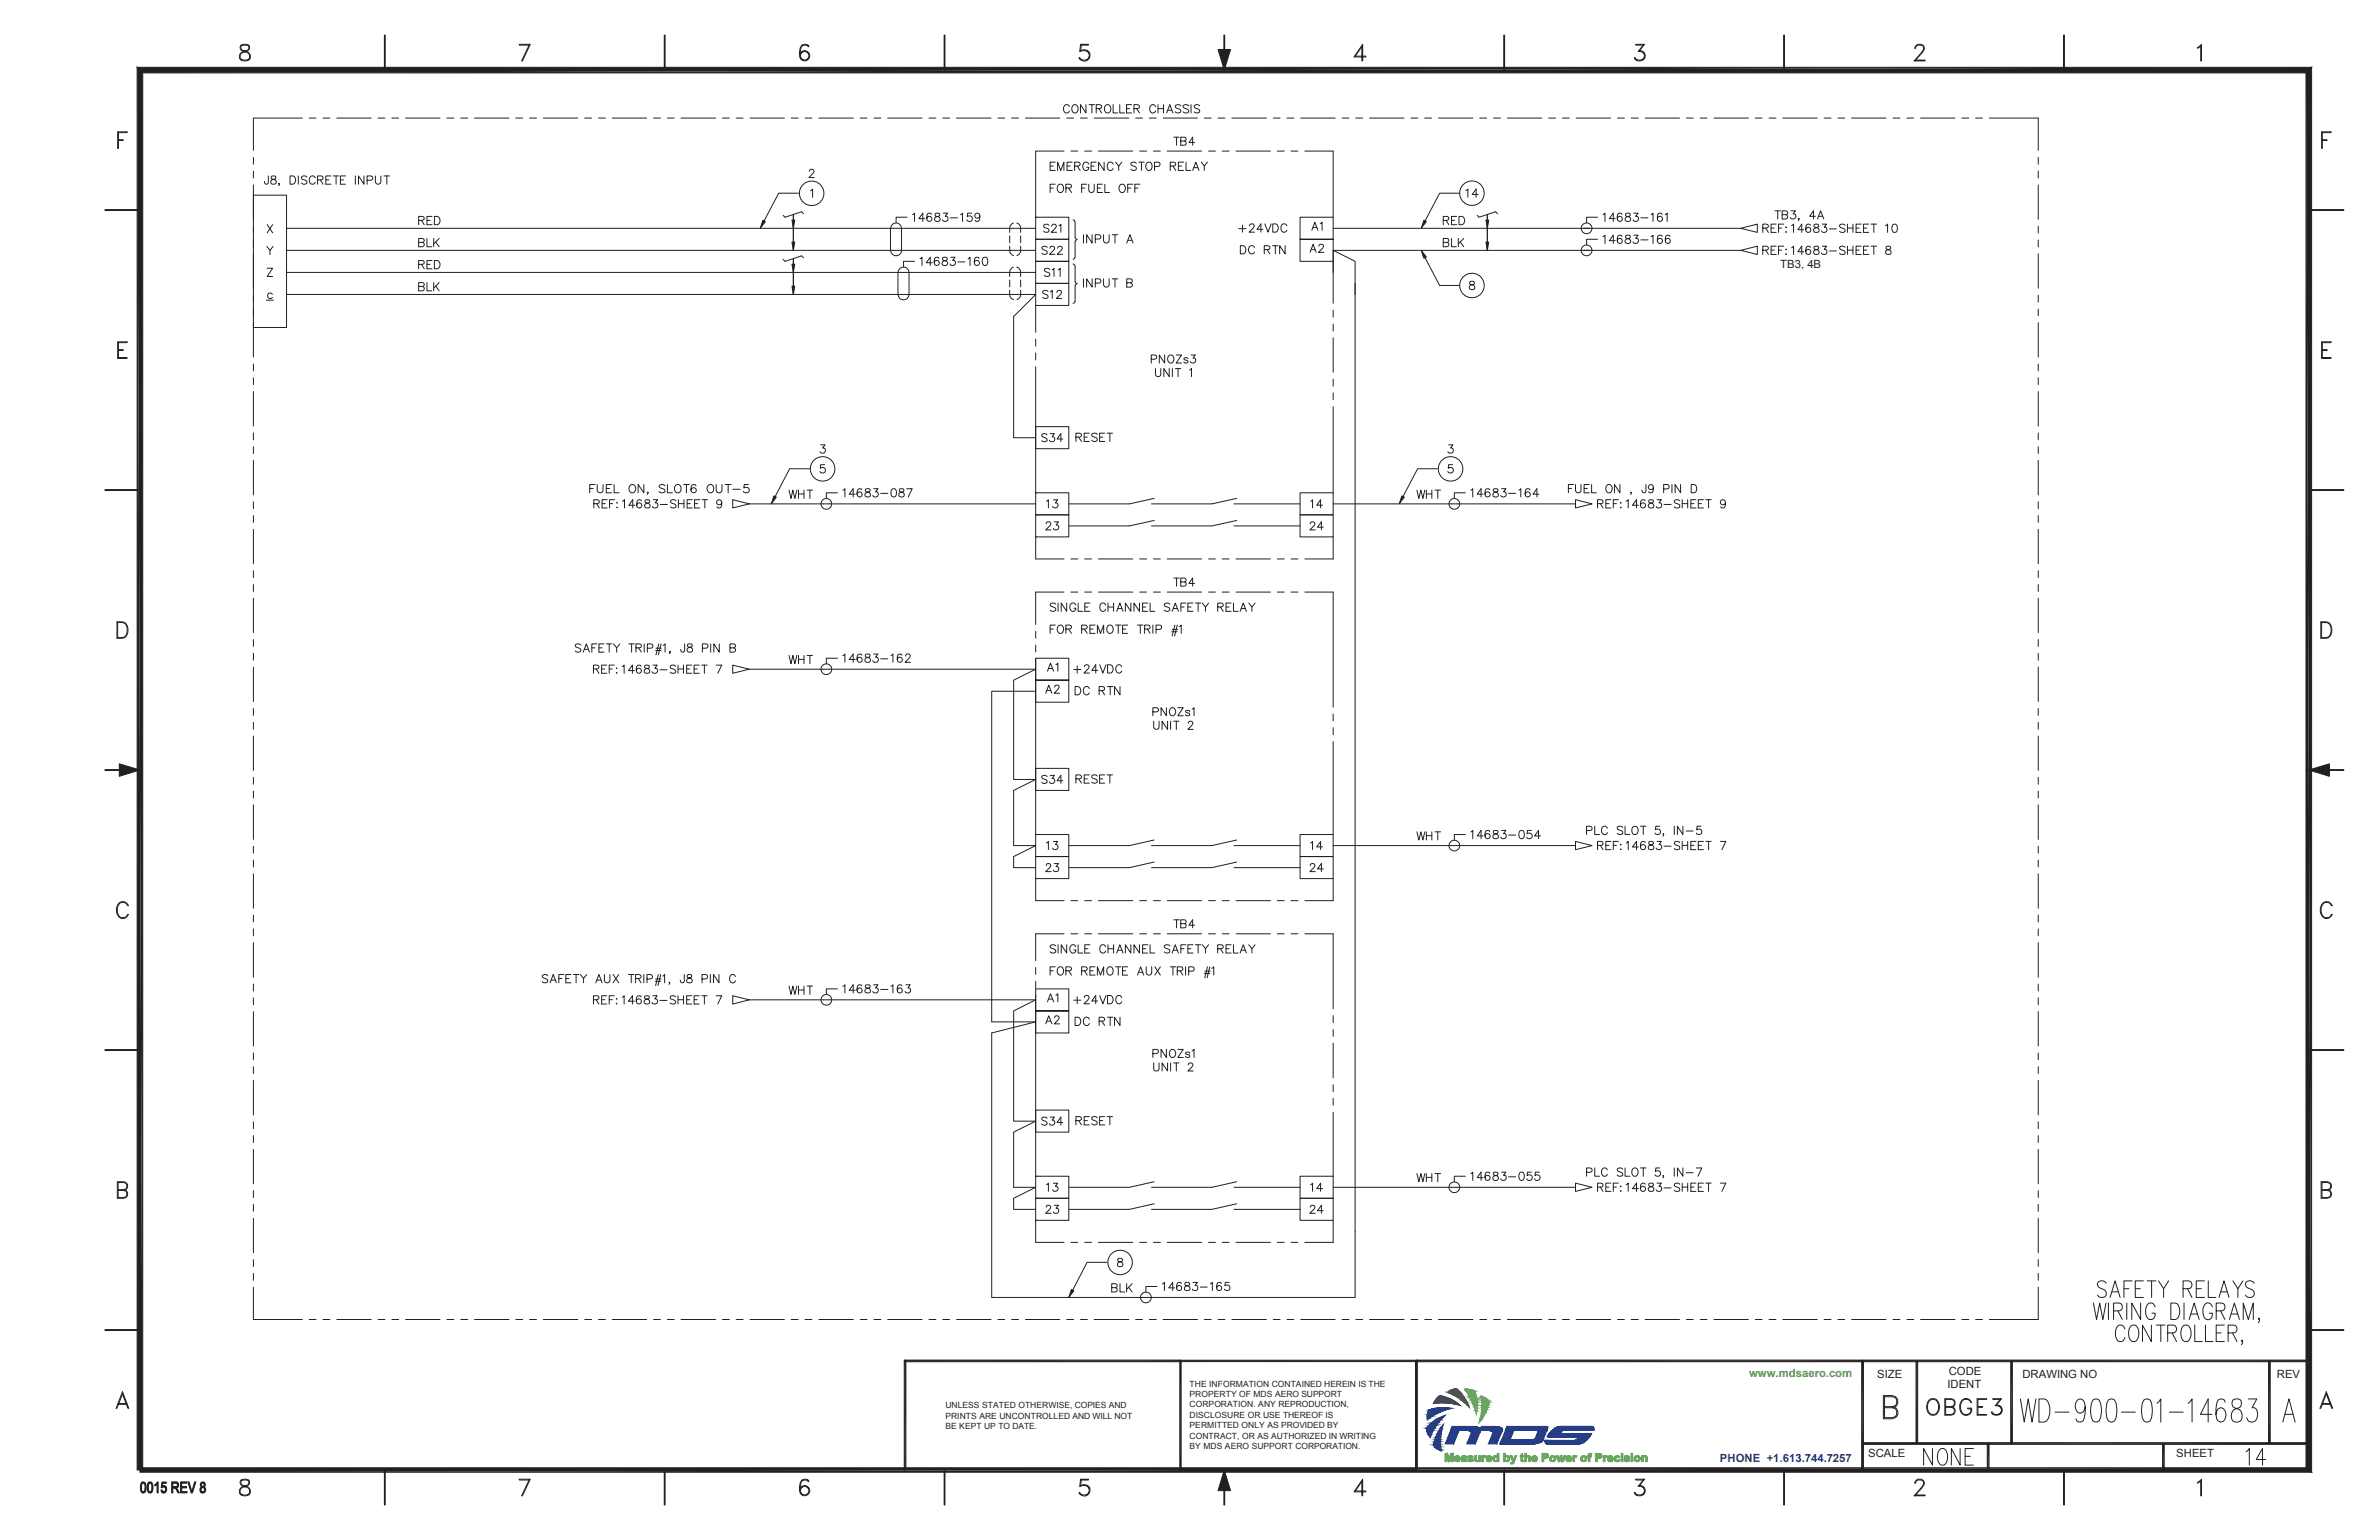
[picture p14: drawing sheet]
<svg xmlns="http://www.w3.org/2000/svg" width="432mm" height="279mm" viewBox="0 0 432 279" stroke-linecap="round" stroke-linejoin="round" font-family="sans-serif">
<defs><g id="words">
<g font-size="2.1" fill="#231f20">
<text x="323.1" y="48.6">TB3, 4B</text>
<text x="340.7" y="250">SIZE</text>
<text x="353.5" y="251.8">IDENT</text>
<text x="353.7" y="249.5">CODE</text>
<text x="367.1" y="250">DRAWING NO</text>
<text x="413.3" y="250">REV</text>
<text x="339.1" y="264.4">SCALE</text>
<text x="395" y="264.4">SHEET</text>
</g>
<text font-size="2.1" fill="#55a545" x="317.5" y="249.9">www.mdsaero.com</text>
<text font-size="2.1" fill="#253d87" x="312.2" y="265.2">PHONE +1.613.744.7257</text>
<g font-size="1.5" fill="#231f20">
<text x="215.9" y="251.6">THE INFORMATION CONTAINED HEREIN IS THE</text>
<text x="171.6" y="255.5">UNLESS STATED OTHERWISE, COPIES AND</text>
<text x="171.6" y="257.4">PRINTS ARE UNCONTROLLED AND WILL NOT</text>
<text x="215.9" y="253.5">PROPERTY OF MDS AERO SUPPORT</text>
<text x="215.9" y="255.4">CORPORATION. ANY REPRODUCTION,</text>
<text x="215.9" y="257.2">DISCLOSURE OR USE THEREOF IS</text>
<text x="171.6" y="259.3">BE KEPT UP TO DATE.</text>
<text x="215.9" y="259.1">PERMITTED ONLY AS PROVIDED BY</text>
<text x="215.9" y="261">CONTRACT, OR AS AUTHORIZED IN WRITING</text>
<text x="215.9" y="262.8">BY MDS AERO SUPPORT CORPORATION.</text>
</g>
</g></defs>
<g fill="none" stroke="#253d87" stroke-width=".18">
<path d="M263.3 259.4h9.4M263.4 259.3h9.3M263.4 259.3l9.3 .1h-9.4zM263.4 259.3l9.3 .1zM263.4 259.2h9.3M263.4 259.3h5.4zM263.4 259.3h9.3zM263.4 259.1h5.3M263.4 259.2l5.4 .1h-5.4zM263.4 259.2l5.4 .1zM263.5 259h5.1M263.5 259.1l5.2 .1h-5.3z"/>
<path d="M263.5 259.1h5.1l.1 .1zM263.5 259h4.9M263.5 259l5.1 .1zM263.5 258.9h4.7M263.5 258.9l4.9 .1zM263.6 258.8h4.4M263.6 258.9h4.6zM263.6 258.8h4zM263.6 258.8h4.2zM263.6 258.8l4.4 .1zM268.8 259.3h3.9zM268.8 259.2h3.8"/>
<path d="M268.8 259.2l3.9 .1zM268.8 259.1h3.7M268.8 259.1l3.8 .1h-3.8zM268.8 259.1l3.8 .1zM268.8 259h3.6M268.8 259.1h3.7zM268.9 258.9h3.4M268.9 259l3.5 .1h-3.6zM268.9 259l3.5 .1zM268.9 258.9h3.2M268.9 258.9l3.4 .1zM268.9 258.8h3"/>
<path d="M268.9 258.8l3 .1zM268.9 258.9h3.2zM268.9 258.8h2.6zM268.9 258.8h2.8zM273.3 259.2h7.6M273.4 259.2h7.5M273.4 259.2l7.5 .1zM273.4 259.2h7.5zM273.4 259.1h7.5M273.4 259.1l7.5 .1zM273.4 259h7.5M273.4 259.1h7.5z"/>
<path d="M273.5 259h7.4M273.5 259l7.4 .1zM273.5 258.9h7.3M273.5 259h7.4zM273.5 258.9l7.3 .1zM273.5 258.8h7.2M273.5 258.8l7.3 .1zM273.5 258.8h7.1zM273.5 258.8h7.2zM281.8 259.5l.1-.1 7.4 .1zM281.8 259.4h7.5M281.8 259.5h2z"/>
<path d="M281.8 259.5h2.1zM281.8 259.5h2.1M281.9 259.4h7.4zM281.9 259.4h7.4M281.9 259.4h7.4v.1zM281.9 259.4l.2-.2 7.2 .2zM281.9 259.3h7.4M282.1 259.2h7.2zM282.1 259.2h7.2M282.1 259.2h7.2v.2zM282.2 259.2h7.1zM282.2 259.2h7.1"/>
<path d="M282.2 259.1l7.1 .1zM282.2 259.1h7.1zM282.2 259.1h7.1M282.4 259h6.8M282.4 259.1h6.9zM282.4 259h6.8zM282.4 259l6.8 .1zM282.6 258.9h6.6M282.6 259h6.6zM282.6 258.9h6.6zM282.6 258.9l6.6 .1zM282.7 258.9h6.4z"/>
<path d="M282.7 258.9h6.4M282.7 258.9h6.5zM282.8 258.9h6.3zM282.8 258.8h6.3M282.9 258.8h6.2zM282.9 258.8l6.2 .1zM283 258.8h6zM283 258.8h6.1zM283.1 258.8h5.9zM283.2 258.8h5.8z"/>
</g>
<path d="M281.7 259.5h2z" fill="#253d87"/>
<path d="M263.3 259.5h9.4zM263.3 259.5h9.4M263.3 259.4l9.4 .1h-9.4zM263.3 259.4h9.4v.1zM273.3 259.3l7.5 .2h-7.6zM273.3 259.3h7.6l-.1 .2zM281.7 259.5h2zM281.8 259.5h2zM281.8 259.5h2" fill="none" stroke="#253d87" stroke-width=".18"/>
<path d="M273.2 259.4h7.7" fill="none" stroke="#253d87" stroke-width=".25"/>
<path d="M279.1 259.5h1.7z" fill="#253d87"/>
<path d="M279.1 259.5h1.7z" fill="none" stroke="#253d87" stroke-width=".18"/>
<path d="M279.1 259.5h1.7z" fill="#253d87"/>
<path d="M266.3 259.5h2.5zM266.3 259.5h2.5M270.2 259.5h2.5zM270.2 259.5h2.5M279.1 259.5h1.7z" fill="none" stroke="#253d87" stroke-width=".18"/>
<path d="M279.1 259.5h1.7z" fill="#253d87"/>
<path d="M279.1 259.5h1.7z" fill="none" stroke="#253d87" stroke-width=".18"/>
<path d="M279.1 259.5h1.7z" fill="#253d87"/>
<path d="M279.1 259.5h1.7z" fill="none" stroke="#253d87" stroke-width=".18"/>
<path d="M281.7 259.5h1.9z" fill="#253d87"/>
<path d="M281.7 259.5h1.9z" fill="none" stroke="#253d87" stroke-width=".18"/>
<path d="M281.7 259.5h2z" fill="#253d87"/>
<path d="M281.7 259.5h2z" fill="none" stroke="#253d87" stroke-width=".18"/>
<path d="M279.1 259.5h1.7z" fill="#253d87"/>
<path d="M279.1 259.5h1.7z" fill="none" stroke="#253d87" stroke-width=".18"/>
<path d="M279.1 259.5h1.7z" fill="#253d87"/>
<path d="M266.4 259.5h2.4zM266.4 259.5h2.4M270.3 259.5h2.4zM270.3 259.5h2.4M279.1 259.5h1.7z" fill="none" stroke="#253d87" stroke-width=".18"/>
<path d="M279.1 259.5l1.7 .1z" fill="#253d87"/>
<path d="M279.1 259.5l1.7 .1z" fill="none" stroke="#253d87" stroke-width=".18"/>
<path d="M279.1 259.5l1.7 .1z" fill="#253d87"/>
<path d="M279.1 259.5l1.7 .1z" fill="none" stroke="#253d87" stroke-width=".18"/>
<path d="M281.7 259.5l1.9 .1z" fill="#253d87"/>
<path d="M281.7 259.5l1.9 .1z" fill="none" stroke="#253d87" stroke-width=".18"/>
<path d="M281.7 259.5h1.9z" fill="#253d87"/>
<path d="M281.7 259.5h1.9z" fill="none" stroke="#253d87" stroke-width=".18"/>
<path d="M279.1 259.6h1.6z" fill="#253d87"/>
<path d="M279.1 259.6h1.6z" fill="none" stroke="#253d87" stroke-width=".18"/>
<path d="M279.1 259.6h1.7z" fill="#253d87"/>
<path d="M266.6 259.5l2.1 .1zM266.6 259.5h2.2zM266.6 259.6h2.2M270.5 259.5l2.1 .1zM270.5 259.5h2.2zM270.5 259.6h2.2M279.1 259.6h1.7z" fill="none" stroke="#253d87" stroke-width=".18"/>
<path d="M279.1 259.6h1.6z" fill="#253d87"/>
<path d="M279.1 259.6h1.6z" fill="none" stroke="#253d87" stroke-width=".18"/>
<path d="M279.1 259.6h1.6z" fill="#253d87"/>
<path d="M279.1 259.6h1.6z" fill="none" stroke="#253d87" stroke-width=".18"/>
<path d="M279.2 259.6h1.5z" fill="#253d87"/>
<path d="M279.2 259.6h1.5z" fill="none" stroke="#253d87" stroke-width=".18"/>
<path d="M279.2 259.6h1.5z" fill="#253d87"/>
<path d="M266.7 259.6h2zM266.7 259.6h2M270.6 259.6h2zM270.6 259.6h2M279.2 259.6h1.5z" fill="none" stroke="#253d87" stroke-width=".18"/>
<path d="M279.2 259.6h1.5z" fill="#253d87"/>
<path d="M279.2 259.6h1.5z" fill="none" stroke="#253d87" stroke-width=".18"/>
<path d="M279.2 259.6h1.5z" fill="#253d87"/>
<path d="M279.2 259.6h1.5z" fill="none" stroke="#253d87" stroke-width=".18"/>
<path d="M281.7 259.6l1.8 .1h-1.9z" fill="#253d87"/>
<path d="M281.7 259.6l1.8 .1h-1.9z" fill="none" stroke="#253d87" stroke-width=".18"/>
<path d="M281.7 259.6h1.9z" fill="#253d87"/>
<path d="M281.7 259.6h1.9z" fill="none" stroke="#253d87" stroke-width=".18"/>
<path d="M279.2 259.6l1.5 .1z" fill="#253d87"/>
<path d="M279.2 259.6l1.5 .1z" fill="none" stroke="#253d87" stroke-width=".18"/>
<path d="M279.2 259.6l1.5 .1z" fill="#253d87"/>
<path d="M279.2 259.6l1.5 .1z" fill="none" stroke="#253d87" stroke-width=".18"/>
<path d="M279.2 259.7h1.5z" fill="#253d87"/>
<path d="M279.2 259.7h1.5z" fill="none" stroke="#253d87" stroke-width=".18"/>
<path d="M279.2 259.7h1.5z" fill="#253d87"/>
<path d="M279.2 259.7h1.5z" fill="none" stroke="#253d87" stroke-width=".18"/>
<path d="M270.7 259.6l1.9 .1z" fill="#253d87"/>
<path d="M270.7 259.6l1.9 .1z" fill="none" stroke="#253d87" stroke-width=".18"/>
<path d="M270.7 259.6h1.9z" fill="#253d87"/>
<path d="M270.7 259.6h1.9z" fill="none" stroke="#253d87" stroke-width=".18"/>
<path d="M266.8 259.6l1.9 .1z" fill="#253d87"/>
<path d="M266.8 259.6l1.9 .1z" fill="none" stroke="#253d87" stroke-width=".18"/>
<path d="M266.8 259.6h1.9z" fill="#253d87"/>
<path d="M266.8 259.6h1.9z" fill="none" stroke="#253d87" stroke-width=".18"/>
<path d="M270.8 259.7h1.8z" fill="#253d87"/>
<path d="M270.8 259.7h1.8z" fill="none" stroke="#253d87" stroke-width=".18"/>
<path d="M270.8 259.7h1.8z" fill="#253d87"/>
<path d="M270.8 259.7h1.8z" fill="none" stroke="#253d87" stroke-width=".18"/>
<path d="M266.9 259.7h1.8z" fill="#253d87"/>
<path d="M266.9 259.7h1.8z" fill="none" stroke="#253d87" stroke-width=".18"/>
<path d="M266.9 259.7h1.8z" fill="#253d87"/>
<path d="M266.9 259.7h1.8z" fill="none" stroke="#253d87" stroke-width=".18"/>
<path d="M281.6 259.7h1.8h-1.9z" fill="#253d87"/>
<path d="M281.6 259.7h1.8h-1.9z" fill="none" stroke="#253d87" stroke-width=".18"/>
<path d="M281.6 259.7h1.9z" fill="#253d87"/>
<path d="M281.6 259.7h1.9z" fill="none" stroke="#253d87" stroke-width=".18"/>
<path d="M281.5 259.7l1.9 .1z" fill="#253d87"/>
<path d="M281.5 259.7l1.9 .1z" fill="none" stroke="#253d87" stroke-width=".18"/>
<path d="M281.5 259.7h1.9z" fill="#253d87"/>
<path d="M281.5 259.7h1.9z" fill="none" stroke="#253d87" stroke-width=".18"/>
<path d="M270.9 259.7l1.7 .1z" fill="#253d87"/>
<path d="M270.9 259.7l1.7 .1z" fill="none" stroke="#253d87" stroke-width=".18"/>
<path d="M270.9 259.7h1.7z" fill="#253d87"/>
<path d="M270.9 259.7h1.7z" fill="none" stroke="#253d87" stroke-width=".18"/>
<path d="M267 259.7l1.6 .1z" fill="#253d87"/>
<path d="M267 259.7l1.6 .1z" fill="none" stroke="#253d87" stroke-width=".18"/>
<path d="M267 259.7h1.7z" fill="#253d87"/>
<path d="M267 259.7h1.7z" fill="none" stroke="#253d87" stroke-width=".18"/>
<path d="M270.9 259.8l1.6 .1z" fill="#253d87"/>
<path d="M270.9 259.8l1.6 .1z" fill="none" stroke="#253d87" stroke-width=".18"/>
<path d="M270.9 259.8h1.7z" fill="#253d87"/>
<path d="M270.9 259.8h1.7z" fill="none" stroke="#253d87" stroke-width=".18"/>
<path d="M267 259.8l1.6 .1z" fill="#253d87"/>
<path d="M267 259.8l1.6 .1z" fill="none" stroke="#253d87" stroke-width=".18"/>
<path d="M267 259.8h1.6z" fill="#253d87"/>
<path d="M267 259.8h1.6z" fill="none" stroke="#253d87" stroke-width=".18"/>
<path d="M281.5 259.8l1.8 .1h-1.9z" fill="#253d87"/>
<path d="M281.5 259.8l1.8 .1h-1.9z" fill="none" stroke="#253d87" stroke-width=".18"/>
<path d="M281.5 259.8h1.9l-.1 .1z" fill="#253d87"/>
<path d="M281.5 259.8h1.9l-.1 .1z" fill="none" stroke="#253d87" stroke-width=".18"/>
<path d="M281.4 259.9h1.9z" fill="#253d87"/>
<path d="M281.4 259.9h1.9z" fill="none" stroke="#253d87" stroke-width=".18"/>
<path d="M281.4 259.9h1.9z" fill="#253d87"/>
<path d="M281.4 259.9h1.9z" fill="none" stroke="#253d87" stroke-width=".18"/>
<path d="M281.4 259.9h1.9z" fill="#253d87"/>
<path d="M281.4 259.9h1.9z" fill="none" stroke="#253d87" stroke-width=".18"/>
<path d="M281.4 259.9h1.9z" fill="#253d87"/>
<path d="M281.4 259.9h1.9z" fill="none" stroke="#253d87" stroke-width=".18"/>
<path d="M271 259.9h1.5z" fill="#253d87"/>
<path d="M271 259.9h1.5z" fill="none" stroke="#253d87" stroke-width=".18"/>
<path d="M271 259.9h1.5z" fill="#253d87"/>
<path d="M271 259.9h1.5z" fill="none" stroke="#253d87" stroke-width=".18"/>
<path d="M267 259.9h1.6z" fill="#253d87"/>
<path d="M267 259.9h1.6z" fill="none" stroke="#253d87" stroke-width=".18"/>
<path d="M267 259.9h1.6z" fill="#253d87"/>
<path d="M267 259.9h1.6z" fill="none" stroke="#253d87" stroke-width=".18"/>
<path d="M281.3 259.9h2z" fill="#253d87"/>
<path d="M281.3 259.9h2z" fill="none" stroke="#253d87" stroke-width=".18"/>
<path d="M281.3 259.9h2z" fill="#253d87"/>
<path d="M281.3 259.9h2z" fill="none" stroke="#253d87" stroke-width=".18"/>
<path d="M281.3 259.9l2 .1z" fill="#253d87"/>
<path d="M281.3 259.9l2 .1z" fill="none" stroke="#253d87" stroke-width=".18"/>
<path d="M281.3 259.9l2 .1z" fill="#253d87"/>
<path d="M281.3 259.9l2 .1z" fill="none" stroke="#253d87" stroke-width=".18"/>
<path d="M271 259.9l1.5 .1z" fill="#253d87"/>
<path d="M271 259.9l1.5 .1z" fill="none" stroke="#253d87" stroke-width=".18"/>
<path d="M271 259.9h1.5z" fill="#253d87"/>
<path d="M271 259.9h1.5z" fill="none" stroke="#253d87" stroke-width=".18"/>
<path d="M267 259.9l1.6 .1z" fill="#253d87"/>
<path d="M267 259.9l1.6 .1z" fill="none" stroke="#253d87" stroke-width=".18"/>
<path d="M267 259.9h1.6z" fill="#253d87"/>
<path d="M267 259.9h1.6z" fill="none" stroke="#253d87" stroke-width=".18"/>
<path d="M281.3 260h2z" fill="#253d87"/>
<path d="M281.3 260h2z" fill="none" stroke="#253d87" stroke-width=".18"/>
<path d="M281.3 260h2z" fill="#253d87"/>
<path d="M281.3 260h2z" fill="none" stroke="#253d87" stroke-width=".18"/>
<path d="M281.3 260h2z" fill="#253d87"/>
<path d="M281.3 260h2z" fill="none" stroke="#253d87" stroke-width=".18"/>
<path d="M281.3 260h2z" fill="#253d87"/>
<path d="M281.3 260h2z" fill="none" stroke="#253d87" stroke-width=".18"/>
<path d="M281.3 260h2z" fill="#253d87"/>
<path d="M281.3 260h2z" fill="none" stroke="#253d87" stroke-width=".18"/>
<path d="M281.3 260h2z" fill="#253d87"/>
<g fill="none" stroke="#253d87" stroke-width=".18">
<path d="M281.3 260h2zM280.9 260.5h7.7M280.9 260.5h7.7zM280.9 260.5l7.7 .1zM280.9 260.6h7.7zM280.9 260.6h7.6zM280.9 260.6h7.7M280.9 260.6h7.6M280.9 260.6l7.6 .1zM280.9 260.7h7.6zM280.9 260.7h7.6M281 260.7h7.5z"/>
<path d="M281 260.7h7.5M281.1 260.3l7.5 .2h-7.7zM281.1 260.3h7.7l-.2 .2zM281.1 260.2h7.7zM281.1 260.2l7.7 .1zM281.1 260.2h7.7M281.2 260.1h7.6M281.2 260.2h7.6zM281.2 260.1l7.6 .1zM281.2 260.1h7.6zM281.2 260.1h2.1zM281.2 260.1h2.2z"/>
<path d="M281.2 260.1h7.5zM281.2 260.1h2.1M281.3 260h2M281.3 260l2 .1zM286.3 260.7h2.2zM286.4 260.7h2.1zM286.4 260.7l2 .1zM286.4 260.8h2zM286.4 260.8h2M288.8 260.2l-7.7 .1"/>
</g>
<path d="M280.9 260.4h7.9" fill="none" stroke="#253d87" stroke-width=".25"/>
<path d="M286.4 260.8h2z" fill="#253d87"/>
<path d="M286.4 260.8h2z" fill="none" stroke="#253d87" stroke-width=".18"/>
<path d="M286.4 260.8h2z" fill="#253d87"/>
<path d="M286.4 260.8h2z" fill="none" stroke="#253d87" stroke-width=".18"/>
<path d="M286.4 260.8h2z" fill="#253d87"/>
<path d="M286.4 260.8h2z" fill="none" stroke="#253d87" stroke-width=".18"/>
<path d="M286.4 260.8h2z" fill="#253d87"/>
<path d="M286.4 260.8h2z" fill="none" stroke="#253d87" stroke-width=".18"/>
<path d="M286.4 260.8h2z" fill="#253d87"/>
<path d="M286.4 260.8h2z" fill="none" stroke="#253d87" stroke-width=".18"/>
<path d="M286.4 260.8h2z" fill="#253d87"/>
<path d="M286.4 260.8h2z" fill="none" stroke="#253d87" stroke-width=".18"/>
<path d="M286.4 260.8h2z" fill="#253d87"/>
<path d="M286.4 260.8h2z" fill="none" stroke="#253d87" stroke-width=".18"/>
<path d="M286.4 260.8h2z" fill="#253d87"/>
<path d="M286.4 260.8h2z" fill="none" stroke="#253d87" stroke-width=".18"/>
<path d="M286.4 260.8l2 .1z" fill="#253d87"/>
<path d="M286.4 260.8l2 .1z" fill="none" stroke="#253d87" stroke-width=".18"/>
<path d="M286.4 260.8h2z" fill="#253d87"/>
<path d="M286.4 260.8h2z" fill="none" stroke="#253d87" stroke-width=".18"/>
<path d="M286.4 260.9h1.9z" fill="#253d87"/>
<path d="M286.4 260.9h1.9z" fill="none" stroke="#253d87" stroke-width=".18"/>
<path d="M286.4 260.9h2z" fill="#253d87"/>
<path d="M286.4 260.9h2z" fill="none" stroke="#253d87" stroke-width=".18"/>
<path d="M286.4 260.9h1.9z" fill="#253d87"/>
<path d="M286.4 260.9h1.9z" fill="none" stroke="#253d87" stroke-width=".18"/>
<path d="M286.4 260.9h1.9z" fill="#253d87"/>
<path d="M286.4 260.9h1.9z" fill="none" stroke="#253d87" stroke-width=".18"/>
<path d="M279.2 259.7l1 1.2h-1.6z" fill="#253d87"/>
<path d="M279.2 259.7l1 1.2h-1.6z" fill="none" stroke="#253d87" stroke-width=".18"/>
<path d="M279.2 259.7h1.5l-.5 1.2z" fill="#253d87"/>
<path d="M279.2 259.7h1.5l-.5 1.2z" fill="none" stroke="#253d87" stroke-width=".18"/>
<path d="M278.6 260.9l1.6 .1z" fill="#253d87"/>
<path d="M278.6 260.9l1.6 .1z" fill="none" stroke="#253d87" stroke-width=".18"/>
<path d="M278.6 260.9h1.6z" fill="#253d87"/>
<path d="M278.6 260.9h1.6z" fill="none" stroke="#253d87" stroke-width=".18"/>
<path d="M286.4 260.9l1.8 .1h-1.9z" fill="#253d87"/>
<path d="M286.4 260.9l1.8 .1h-1.9z" fill="none" stroke="#253d87" stroke-width=".18"/>
<path d="M286.4 260.9h1.9l-.1 .1z" fill="#253d87"/>
<path d="M286.4 260.9h1.9l-.1 .1z" fill="none" stroke="#253d87" stroke-width=".18"/>
<path d="M286.3 261h1.9z" fill="#253d87"/>
<path d="M286.3 261h1.9z" fill="none" stroke="#253d87" stroke-width=".18"/>
<path d="M286.3 261h1.9z" fill="#253d87"/>
<path d="M286.3 261h1.9z" fill="none" stroke="#253d87" stroke-width=".18"/>
<path d="M278.6 261l1.5 .1h-1.6z" fill="#253d87"/>
<path d="M278.6 261l1.5 .1h-1.6z" fill="none" stroke="#253d87" stroke-width=".18"/>
<path d="M278.6 261h1.6z" fill="#253d87"/>
<path d="M278.6 261h1.6z" fill="none" stroke="#253d87" stroke-width=".18"/>
<path d="M286.3 261l1.8 .1h-1.9z" fill="#253d87"/>
<path d="M286.3 261l1.8 .1h-1.9z" fill="none" stroke="#253d87" stroke-width=".18"/>
<path d="M286.3 261h1.9z" fill="#253d87"/>
<path d="M286.3 261h1.9z" fill="none" stroke="#253d87" stroke-width=".18"/>
<path d="M278.4 261.1h1.7z" fill="#253d87"/>
<path d="M278.4 261.1h1.7z" fill="none" stroke="#253d87" stroke-width=".18"/>
<path d="M278.5 261.1h1.6z" fill="#253d87"/>
<path d="M278.5 261.1h1.6z" fill="none" stroke="#253d87" stroke-width=".18"/>
<path d="M278.3 261.2h1.8z" fill="#253d87"/>
<path d="M278.3 261.2h1.8z" fill="none" stroke="#253d87" stroke-width=".18"/>
<path d="M278.4 261.1l1.7 .1z" fill="#253d87"/>
<path d="M278.4 261.1l1.7 .1z" fill="none" stroke="#253d87" stroke-width=".18"/>
<path d="M286.2 261.1l1.8 .1h-1.9z" fill="#253d87"/>
<path d="M286.2 261.1l1.8 .1h-1.9z" fill="none" stroke="#253d87" stroke-width=".18"/>
<path d="M286.2 261.1h1.9z" fill="#253d87"/>
<path d="M286.2 261.1h1.9z" fill="none" stroke="#253d87" stroke-width=".18"/>
<path d="M278.2 261.2h1.9z" fill="#253d87"/>
<path d="M278.2 261.2h1.9z" fill="none" stroke="#253d87" stroke-width=".18"/>
<path d="M278.3 261.2h1.8z" fill="#253d87"/>
<path d="M278.3 261.2h1.8z" fill="none" stroke="#253d87" stroke-width=".18"/>
<path d="M286.1 261.2h1.9z" fill="#253d87"/>
<path d="M286.1 261.2h1.9z" fill="none" stroke="#253d87" stroke-width=".18"/>
<path d="M286.1 261.2h1.9z" fill="#253d87"/>
<path d="M278 261.2h2.1zM278 261.2h2.1M286.1 261.2h1.9z" fill="none" stroke="#253d87" stroke-width=".18"/>
<path d="M278.2 261.2h1.9z" fill="#253d87"/>
<path d="M277.9 261.3h2.2zM277.9 261.2h2.2M278 261.2l2.1 .1zM278.2 261.2h1.9z" fill="none" stroke="#253d87" stroke-width=".18"/>
<path d="M273.2 259.5l.9 1.8h-1.6z" fill="#253d87"/>
<path d="M273.2 259.5l.9 1.8h-1.6z" fill="none" stroke="#253d87" stroke-width=".18"/>
<path d="M273.2 259.5h1.6l-.7 1.8z" fill="#253d87"/>
<path d="M273.2 259.5h1.6l-.7 1.8z" fill="none" stroke="#253d87" stroke-width=".18"/>
<path d="M286 261.3h2z" fill="#253d87"/>
<path d="M286 261.3h2z" fill="none" stroke="#253d87" stroke-width=".18"/>
<path d="M286.1 261.2h1.9z" fill="#253d87"/>
<path d="M272.5 261.3h7.6M272.5 261.3h7.6zM285.9 261.3h2zM285.9 261.3h2M286.1 261.2h1.9z" fill="none" stroke="#253d87" stroke-width=".18"/>
<path d="M286 261.3h2z" fill="#253d87"/>
<g fill="none" stroke="#253d87" stroke-width=".18">
<path d="M272.2 262h5.8zM272.2 262h6.1zM272.2 262h6.1M272.3 261.9h6.8M272.3 261.9l6.3 .1zM272.3 261.9h6.5zM272.3 262h6zM272.3 262h6.3zM272.3 261.8h7M272.3 261.9h6.8zM272.3 261.7h7.2M272.3 261.8l6.8 .1z"/>
<path d="M272.3 261.8h7zM272.4 261.7h7.3M272.4 261.7l6.9 .1zM272.4 261.7h7.1zM272.4 261.6h7.5M272.4 261.6l7.1 .1h-7.1zM272.4 261.6h7.3zM272.4 261.5h7.6M272.4 261.5l7.3 .1h-7.3zM272.4 261.5h7.5l-.2 .1zM272.5 261.4h7.6M272.5 261.4l7.4 .1h-7.5z"/>
<path d="M272.5 261.4h7.5l-.1 .1zM272.5 261.3l7.5 .1h-7.5zM272.5 261.3h7.6l-.1 .1zM278.8 261.9l-6.6 .1M280.4 261.3l7.4 .1h-7.4zM280.4 261.3h7.5l-.1 .1zM280.4 261.4l7.3 .1zM280.4 261.4h7.4zM280.4 261.4h7.5M280.4 261.4h7.4M280.4 261.5l7.2 .1h-7.1zM280.4 261.5h7.3l-.1 .1z"/>
<path d="M280.4 261.5h7.3M280.5 261.6h7zM280.5 261.6h7.1zM280.5 261.6l6.9 .1h-6.9zM280.5 261.6h7l-.1 .1zM280.5 261.6h7.1M280.5 261.7h7M280.5 261.7h6.8zM280.5 261.7h6.9zM280.5 261.7h6.9M280.5 261.7l6.7 .1zM280.5 261.8h6.8"/>
<path d="M280.5 261.8l6.6 .1zM280.5 261.8h6.7zM280.5 261.8h6.7M280.6 261.9h6.4zM280.6 261.9h6.5zM280.6 261.9h6.5M280.6 261.9h6.3zM280.6 261.9h6.4M280.6 261.9h6.2zM280.7 261.9l6 .1zM280.7 261.9h6.1zM280.7 262h6.1"/>
<path d="M280.7 262h5.9zM280.7 262h6zM280.7 262h6M280.8 262h5.7zM280.8 262h5.8zM285.8 261.3h2.1zM285.8 261.3h2.1M285.9 261.3h2zM286 261.3h2z"/>
</g>
<path d="M271 260l.7 2h-1.6z" fill="#253d87"/>
<path d="M271 260l.7 2h-1.6z" fill="none" stroke="#253d87" stroke-width=".18"/>
<path d="M271 260h1.5l-.8 2z" fill="#253d87"/>
<path d="M271 260h1.5l-.8 2z" fill="none" stroke="#253d87" stroke-width=".18"/>
<path d="M267 260l.8 2h-1.6z" fill="#253d87"/>
<path d="M267 260l.8 2h-1.6z" fill="none" stroke="#253d87" stroke-width=".18"/>
<path d="M267 260h1.6l-.8 2z" fill="#253d87"/>
<path d="M267 260h1.6l-.8 2z" fill="none" stroke="#253d87" stroke-width=".18"/>
<path d="M263.3 259.5l.5 2.5h-1.5z" fill="#253d87"/>
<path d="M263.3 259.5l.5 2.5h-1.5z" fill="none" stroke="#253d87" stroke-width=".18"/>
<path d="M263.3 259.5h1.5l-1 2.5z" fill="#253d87"/>
<path d="M263.3 259.5h1.5l-1 2.5z" fill="none" stroke="#253d87" stroke-width=".18"/>
<path d="M262 258.4l-.1 .4h-.3z" fill="#253d87"/>
<path d="M262 258.4l-.1 .4h-.3z" fill="none" stroke="#253d87" stroke-width=".18"/>
<path d="M261.6 258.8l.2 .2h-.3z" fill="#253d87"/>
<path d="M261.6 258.8l.2 .2h-.3z" fill="none" stroke="#253d87" stroke-width=".18"/>
<path d="M261.6 258.8h.3l-.1 .2z" fill="#253d87"/>
<path d="M261.6 258.8h.3l-.1 .2z" fill="none" stroke="#253d87" stroke-width=".18"/>
<path d="M261.5 259l.2 .2h-.4z" fill="#253d87"/>
<path d="M261.5 259l.2 .2h-.4z" fill="none" stroke="#253d87" stroke-width=".18"/>
<path d="M261.5 259h.3l-.1 .2z" fill="#253d87"/>
<path d="M261.5 259h.3l-.1 .2z" fill="none" stroke="#253d87" stroke-width=".18"/>
<path d="M261.3 259.2l.4 .4h-.6z" fill="#253d87"/>
<path d="M261.3 259.2l.4 .4h-.6z" fill="none" stroke="#253d87" stroke-width=".18"/>
<path d="M261.3 259.2h.4v.4z" fill="#253d87"/>
<path d="M261.3 259.2h.4v.4z" fill="none" stroke="#253d87" stroke-width=".18"/>
<path d="M261.1 259.6l.5 .1h-.6z" fill="#253d87"/>
<path d="M261.1 259.6l.5 .1h-.6z" fill="none" stroke="#253d87" stroke-width=".18"/>
<path d="M261.1 259.6h.6l-.1 .1z" fill="#253d87"/>
<path d="M261.1 259.6h.6l-.1 .1z" fill="none" stroke="#253d87" stroke-width=".18"/>
<path d="M261 259.7l.6 .5h-.8z" fill="#253d87"/>
<path d="M261 259.7l.6 .5h-.8z" fill="none" stroke="#253d87" stroke-width=".18"/>
<path d="M261 259.7h.6v.5z" fill="#253d87"/>
<path d="M261 259.7h.6v.5z" fill="none" stroke="#253d87" stroke-width=".18"/>
<path d="M260.8 260.2h.8z" fill="#253d87"/>
<path d="M260.8 260.2h.8z" fill="none" stroke="#253d87" stroke-width=".18"/>
<path d="M260.8 260.2h.8z" fill="#253d87"/>
<path d="M260.8 260.2h.8z" fill="none" stroke="#253d87" stroke-width=".18"/>
<path d="M260.8 260.2l.7 .5h-.9z" fill="#253d87"/>
<path d="M260.8 260.2l.7 .5h-.9z" fill="none" stroke="#253d87" stroke-width=".18"/>
<path d="M260.8 260.2h.8l-.1 .5z" fill="#253d87"/>
<path d="M260.8 260.2h.8l-.1 .5z" fill="none" stroke="#253d87" stroke-width=".18"/>
<path d="M260.6 260.7l.9 .1h-1z" fill="#253d87"/>
<path d="M260.6 260.7l.9 .1h-1z" fill="none" stroke="#253d87" stroke-width=".18"/>
<path d="M260.6 260.7h.9v.1z" fill="#253d87"/>
<path d="M260.6 260.7h.9v.1z" fill="none" stroke="#253d87" stroke-width=".18"/>
<path d="M260.5 260.8l1 .4h-1.1z" fill="#253d87"/>
<path d="M260.5 260.8l1 .4h-1.1z" fill="none" stroke="#253d87" stroke-width=".18"/>
<path d="M260.5 260.8h1v.4z" fill="#253d87"/>
<path d="M260.5 260.8h1v.4z" fill="none" stroke="#253d87" stroke-width=".18"/>
<path d="M260.4 261.2l1.1 .3h-1.2z" fill="#253d87"/>
<path d="M260.4 261.2l1.1 .3h-1.2z" fill="none" stroke="#253d87" stroke-width=".18"/>
<path d="M260.4 261.2h1.1v.3z" fill="#253d87"/>
<path d="M260.4 261.2h1.1v.3z" fill="none" stroke="#253d87" stroke-width=".18"/>
<path d="M260.3 261.5l1.2 .2h-1.2z" fill="#253d87"/>
<path d="M260.3 261.5l1.2 .2h-1.2z" fill="none" stroke="#253d87" stroke-width=".18"/>
<path d="M260.3 261.5h1.2v.2z" fill="#253d87"/>
<path d="M260.3 261.5h1.2v.2z" fill="none" stroke="#253d87" stroke-width=".18"/>
<path d="M260.3 261.7l1.2 .4h-1.3z" fill="#253d87"/>
<path d="M260.3 261.7l1.2 .4h-1.3z" fill="none" stroke="#253d87" stroke-width=".18"/>
<path d="M260.3 261.7h1.2v.4z" fill="#253d87"/>
<path d="M260.3 261.7h1.2v.4z" fill="none" stroke="#253d87" stroke-width=".18"/>
<path d="M260.2 262.1l1.3 .1h-1.3z" fill="#253d87"/>
<path d="M260.2 262.1l1.3 .1h-1.3z" fill="none" stroke="#253d87" stroke-width=".18"/>
<path d="M260.2 262.1h1.3v.1z" fill="#253d87"/>
<path d="M260.2 262.1h1.3v.1z" fill="none" stroke="#253d87" stroke-width=".18"/>
<path d="M260.2 262.2l1.3 .3h-1.1z" fill="#253d87"/>
<path d="M260.2 262.2l1.3 .3h-1.1z" fill="none" stroke="#253d87" stroke-width=".18"/>
<path d="M260.2 262.2h1.3v.3z" fill="#253d87"/>
<path d="M260.2 262.2h1.3v.3z" fill="none" stroke="#253d87" stroke-width=".18"/>
<path d="M260.4 262.5l1.1 .2h-.9z" fill="#253d87"/>
<path d="M260.4 262.5l1.1 .2h-.9z" fill="none" stroke="#253d87" stroke-width=".18"/>
<path d="M260.4 262.5h1.1v.2z" fill="#253d87"/>
<path d="M260.4 262.5h1.1v.2z" fill="none" stroke="#253d87" stroke-width=".18"/>
<path d="M260.6 262.7h.9z" fill="#253d87"/>
<path d="M260.6 262.7h.9z" fill="none" stroke="#253d87" stroke-width=".18"/>
<path d="M260.6 262.7h.9z" fill="#253d87"/>
<path d="M260.6 262.7h.9z" fill="none" stroke="#253d87" stroke-width=".18"/>
<path d="M260.7 262.7l.9 .2h-.6z" fill="#253d87"/>
<path d="M260.7 262.7l.9 .2h-.6z" fill="none" stroke="#253d87" stroke-width=".18"/>
<path d="M260.7 262.7h.8l.1 .2z" fill="#253d87"/>
<path d="M260.7 262.7h.8l.1 .2z" fill="none" stroke="#253d87" stroke-width=".18"/>
<path d="M261.3 263.1h.3v.2z" fill="#253d87"/>
<path d="M261.3 263.1h.3v.2z" fill="none" stroke="#253d87" stroke-width=".18"/>
<path d="M261 262.9l.6 .2z" fill="#253d87"/>
<path d="M261 262.9l.6 .2z" fill="none" stroke="#253d87" stroke-width=".18"/>
<path d="M261 262.9h.6v.2z" fill="#253d87"/>
<path d="M261 262.9h.6v.2z" fill="none" stroke="#253d87" stroke-width=".18"/>
<path d="M261.9 257l.4-.2-.2 .2z" fill="#12477a"/>
<path d="M261.9 257l.4-.2-.2 .2z" fill="none" stroke="#12477a" stroke-width=".18"/>
<path d="M261.4 257.2l.5-.2v.2z" fill="#12477a"/>
<path d="M261.4 257.2l.5-.2v.2z" fill="none" stroke="#12477a" stroke-width=".18"/>
<path d="M261.9 257h.2l-.2 .2z" fill="#12477a"/>
<path d="M261.9 257h.2l-.2 .2z" fill="none" stroke="#12477a" stroke-width=".18"/>
<path d="M261.3 257.2h.6z" fill="#12477a"/>
<path d="M261.3 257.2h.6z" fill="none" stroke="#12477a" stroke-width=".18"/>
<path d="M261.4 257.2h.5z" fill="#12477a"/>
<path d="M261.4 257.2h.5z" fill="none" stroke="#12477a" stroke-width=".18"/>
<path d="M260.9 257.4l.4-.2 .4 .2z" fill="#12477a"/>
<path d="M260.9 257.4l.4-.2 .4 .2z" fill="none" stroke="#12477a" stroke-width=".18"/>
<path d="M261.3 257.2h.6l-.2 .2z" fill="#12477a"/>
<path d="M261.3 257.2h.6l-.2 .2z" fill="none" stroke="#12477a" stroke-width=".18"/>
<path d="M260.5 257.6l.4-.2 .6 .2z" fill="#12477a"/>
<path d="M260.5 257.6l.4-.2 .6 .2z" fill="none" stroke="#12477a" stroke-width=".18"/>
<path d="M260.9 257.4h.8l-.2 .2z" fill="#12477a"/>
<path d="M260.9 257.4h.8l-.2 .2z" fill="none" stroke="#12477a" stroke-width=".18"/>
<path d="M260.4 257.7h1z" fill="#12477a"/>
<path d="M260.4 257.7h1z" fill="none" stroke="#12477a" stroke-width=".18"/>
<path d="M260.5 257.6h1z" fill="#12477a"/>
<path d="M260.5 257.6h1z" fill="none" stroke="#12477a" stroke-width=".18"/>
<path d="M260 258l.4-.3 .8 .3z" fill="#12477a"/>
<path d="M260 258l.4-.3 .8 .3z" fill="none" stroke="#12477a" stroke-width=".18"/>
<path d="M260.4 257.7h1l-.2 .3z" fill="#12477a"/>
<path d="M260.4 257.7h1l-.2 .3z" fill="none" stroke="#12477a" stroke-width=".18"/>
<path d="M259.9 258.1l.1-.1 1.1 .1z" fill="#12477a"/>
<path d="M259.9 258.1l.1-.1 1.1 .1z" fill="none" stroke="#12477a" stroke-width=".18"/>
<path d="M260 258h1.2l-.1 .1z" fill="#12477a"/>
<path d="M260 258h1.2l-.1 .1z" fill="none" stroke="#12477a" stroke-width=".18"/>
<path d="M259.6 258.4l.3-.3 1 .3z" fill="#12477a"/>
<path d="M259.6 258.4l.3-.3 1 .3z" fill="none" stroke="#12477a" stroke-width=".18"/>
<path d="M259.9 258.1h1.2l-.2 .3z" fill="#12477a"/>
<path d="M259.9 258.1h1.2l-.2 .3z" fill="none" stroke="#12477a" stroke-width=".18"/>
<path d="M259.6 258.4l1.1 .2h-1.4z" fill="#12477a"/>
<path d="M259.6 258.4l1.1 .2h-1.4z" fill="none" stroke="#12477a" stroke-width=".18"/>
<path d="M259.6 258.4h1.3l-.2 .2z" fill="#12477a"/>
<path d="M259.6 258.4h1.3l-.2 .2z" fill="none" stroke="#12477a" stroke-width=".18"/>
<path d="M259.3 258.6l1.3 .1h-1.4z" fill="#12477a"/>
<path d="M259.3 258.6l1.3 .1h-1.4z" fill="none" stroke="#12477a" stroke-width=".18"/>
<path d="M259.3 258.6h1.4l-.1 .1z" fill="#12477a"/>
<path d="M259.3 258.6h1.4l-.1 .1z" fill="none" stroke="#12477a" stroke-width=".18"/>
<path d="M259.2 258.7l1.2 .4h-1.5z" fill="#12477a"/>
<path d="M259.2 258.7l1.2 .4h-1.5z" fill="none" stroke="#12477a" stroke-width=".18"/>
<path d="M259.2 258.7h1.4l-.2 .4z" fill="#12477a"/>
<path d="M259.2 258.7h1.4l-.2 .4z" fill="none" stroke="#12477a" stroke-width=".18"/>
<path d="M258.9 259.1h1.5z" fill="#12477a"/>
<path d="M258.9 259.1h1.5z" fill="none" stroke="#12477a" stroke-width=".18"/>
<path d="M258.9 259.1h1.5z" fill="#12477a"/>
<path d="M258.9 259.1h1.5z" fill="none" stroke="#12477a" stroke-width=".18"/>
<path d="M258.9 259.1l1.3 .4h-1.2z" fill="#12477a"/>
<path d="M258.9 259.1l1.3 .4h-1.2z" fill="none" stroke="#12477a" stroke-width=".18"/>
<path d="M258.9 259.1h1.5l-.2 .4z" fill="#12477a"/>
<path d="M258.9 259.1h1.5l-.2 .4z" fill="none" stroke="#12477a" stroke-width=".18"/>
<path d="M259 259.5l1.1 .2h-1.1z" fill="#12477a"/>
<path d="M259 259.5l1.1 .2h-1.1z" fill="none" stroke="#12477a" stroke-width=".18"/>
<path d="M259 259.5h1.2l-.1 .2z" fill="#12477a"/>
<path d="M259 259.5h1.2l-.1 .2z" fill="none" stroke="#12477a" stroke-width=".18"/>
<path d="M259 259.7l1 .1h-.9z" fill="#12477a"/>
<path d="M259 259.7l1 .1h-.9z" fill="none" stroke="#12477a" stroke-width=".18"/>
<path d="M259 259.7h1.1l-.1 .1z" fill="#12477a"/>
<path d="M259 259.7h1.1l-.1 .1z" fill="none" stroke="#12477a" stroke-width=".18"/>
<path d="M259.1 259.8l.7 .4h-.6z" fill="#12477a"/>
<path d="M259.1 259.8l.7 .4h-.6z" fill="none" stroke="#12477a" stroke-width=".18"/>
<path d="M259.1 259.8h.9l-.2 .4z" fill="#12477a"/>
<path d="M259.1 259.8h.9l-.2 .4z" fill="none" stroke="#12477a" stroke-width=".18"/>
<path d="M259.2 260.2h.6z" fill="#12477a"/>
<path d="M259.2 260.2h.6z" fill="none" stroke="#12477a" stroke-width=".18"/>
<path d="M259.2 260.2h.6z" fill="#12477a"/>
<path d="M259.2 260.2h.6z" fill="none" stroke="#12477a" stroke-width=".18"/>
<path d="M259.4 260.5h.3l-.1 .3z" fill="#12477a"/>
<path d="M259.4 260.5h.3l-.1 .3z" fill="none" stroke="#12477a" stroke-width=".18"/>
<path d="M259.2 260.2l.5 .3h-.3z" fill="#12477a"/>
<path d="M259.2 260.2l.5 .3h-.3z" fill="none" stroke="#12477a" stroke-width=".18"/>
<path d="M259.2 260.2h.6l-.1 .3z" fill="#12477a"/>
<path d="M259.2 260.2h.6l-.1 .3z" fill="none" stroke="#12477a" stroke-width=".18"/>
<path d="M261.2 253.3l.1-.1 .5 .1z" fill="#2b6d56"/>
<path d="M261.2 253.3l.1-.1 .5 .1z" fill="none" stroke="#2b6d56" stroke-width=".18"/>
<path d="M261 253.4l.2-.1 1.1 .1z" fill="#2b6d56"/>
<path d="M261 253.4l.2-.1 1.1 .1z" fill="none" stroke="#2b6d56" stroke-width=".18"/>
<path d="M261.2 253.3l1.1 .1z" fill="#2b6d56"/>
<path d="M261.2 253.3l1.1 .1z" fill="none" stroke="#2b6d56" stroke-width=".18"/>
<path d="M261 253.4h1.3z" fill="#2b6d56"/>
<path d="M261 253.4h1.3z" fill="none" stroke="#2b6d56" stroke-width=".18"/>
<path d="M261 253.4h1.3z" fill="#2b6d56"/>
<path d="M261 253.4h1.3z" fill="none" stroke="#2b6d56" stroke-width=".18"/>
<path d="M261 253.4l1.8 .2h-1.9z" fill="#2b6d56"/>
<path d="M261 253.4l1.8 .2h-1.9z" fill="none" stroke="#2b6d56" stroke-width=".18"/>
<path d="M261 253.4h1.3l.5 .2z" fill="#2b6d56"/>
<g fill="none" stroke="#2b6d56" stroke-width=".18">
<path d="M260.2 254.4h4.2M260.3 254.3h3.9M260.3 254.4l4.1 .1h-4.2zM260.3 254.4h3.9l.2 .1zM260.3 254.3l3.9 .1zM260.5 254h3.3M260.5 254.1l3.6 .2h-3.8zM260.5 254.1h3.3l.3 .2zM260.6 254l3.2 .1h-3.3zM260.6 254l3.2 .1zM260.6 253.9h3M260.7 253.8h2.6"/>
<path d="M260.7 253.9l2.9 .1h-3zM260.7 253.9h2.6l.3 .1zM260.8 253.7h2.2zM260.8 253.7h2.2M260.8 253.7l2.5 .2h-2.6zM260.8 253.7h2.2l.3 .2zM260.9 253.6l2.1 .1zM261 253.4h1.3l.5 .2z"/>
</g>
<path d="M260.3 254.2h3.8" fill="none" stroke="#2b6d56" stroke-width=".21"/>
<path d="M260.2 254.5h1.2z" fill="#2b6d56"/>
<path d="M260.2 254.5h1.2z" fill="none" stroke="#2b6d56" stroke-width=".18"/>
<path d="M260.2 254.5h1.8z" fill="#2b6d56"/>
<path d="M260.2 254.5h1.8zM262 254.5h2.5zM262 254.5h2.5" fill="none" stroke="#2b6d56" stroke-width=".18"/>
<path d="M260.2 254.5l.6 .1z" fill="#2b6d56"/>
<path d="M260.2 254.5l.6 .1z" fill="none" stroke="#2b6d56" stroke-width=".18"/>
<path d="M260.2 254.5h1.2z" fill="#2b6d56"/>
<path d="M260.2 254.5h1.2z" fill="none" stroke="#2b6d56" stroke-width=".18"/>
<path d="M260.2 254.6h.2z" fill="#2b6d56"/>
<path d="M260.2 254.6h.2z" fill="none" stroke="#2b6d56" stroke-width=".18"/>
<path d="M262.7 254.5l1.8 .1z" fill="#2b6d56"/>
<path d="M262.7 254.5l1.8 .1z" fill="none" stroke="#2b6d56" stroke-width=".18"/>
<path d="M262.7 254.5l1.8 .1z" fill="#2b6d56"/>
<path d="M262.7 254.5l1.8 .1z" fill="none" stroke="#2b6d56" stroke-width=".18"/>
<path d="M260.2 254.6h.2z" fill="#2b6d56"/>
<path d="M260.2 254.6h.2z" fill="none" stroke="#2b6d56" stroke-width=".18"/>
<path d="M260.2 254.6h.6z" fill="#2b6d56"/>
<path d="M260.2 254.6h.6z" fill="none" stroke="#2b6d56" stroke-width=".18"/>
<path d="M263.3 254.6l1.4 .1z" fill="#2b6d56"/>
<path d="M263.3 254.6l1.4 .1z" fill="none" stroke="#2b6d56" stroke-width=".18"/>
<path d="M263.3 254.6l1.4 .1z" fill="#2b6d56"/>
<path d="M263.3 254.6l1.4 .1z" fill="none" stroke="#2b6d56" stroke-width=".18"/>
<path d="M263.8 254.7h.9z" fill="#2b6d56"/>
<path d="M263.8 254.7h.9z" fill="none" stroke="#2b6d56" stroke-width=".18"/>
<path d="M263.8 254.7h.9z" fill="#2b6d56"/>
<path d="M263.8 254.7h.9z" fill="none" stroke="#2b6d56" stroke-width=".18"/>
<path d="M264.5 254.8h.4l.2 .2z" fill="#2b6d56"/>
<path d="M264.5 254.8h.4l.2 .2z" fill="none" stroke="#2b6d56" stroke-width=".18"/>
<path d="M263.9 254.7l1 .1z" fill="#2b6d56"/>
<path d="M263.9 254.7l1 .1z" fill="none" stroke="#2b6d56" stroke-width=".18"/>
<path d="M263.9 254.7h.8l.2 .1z" fill="#2b6d56"/>
<path d="M263.9 254.7h.8l.2 .1z" fill="none" stroke="#2b6d56" stroke-width=".18"/>
<path d="M261.5 255.4h.9z" fill="#1d5968"/>
<path d="M261.5 255.4h.9z" fill="none" stroke="#1d5968" stroke-width=".18"/>
<path d="M261.4 255.4h1z" fill="#1d5968"/>
<path d="M261.4 255.4h1z" fill="none" stroke="#1d5968" stroke-width=".18"/>
<path d="M261.5 255.4h.9z" fill="#1d5968"/>
<path d="M260.9 255.4h2.1zM260.9 255.4h2.1M261.5 255.4h.9z" fill="none" stroke="#1d5968" stroke-width=".18"/>
<path d="M261.4 255.4h1.6z" fill="#1d5968"/>
<g fill="none" stroke="#1d5968" stroke-width=".18">
<path d="M259.2 256.1h2.5M259.2 256.1l2.3 .1h-2.3zM259.2 256.1h2.5l-.2 .1zM259.3 255.8h3.1M259.3 255.9l2.4 .2h-2.5zM259.3 255.9h3l-.6 .2zM259.3 255.8l3 .1zM259.3 255.8h3.1zM259.3 255.8l.5-.1 2.6 .1zM259.3 255.7h3.6M259.8 255.7h3.1zM259.8 255.7h3.1"/>
<path d="M259.8 255.7h3.1l-.5 .1zM259.8 255.7l.5-.2 2.6 .2zM259.8 255.6h3.6M260.3 255.5h3.1zM260.3 255.5h3.1l-.5 .2zM260.4 255.5h3.1zM260.8 255.5h2.2zM260.8 255.4h2.2M260.8 255.5h2.7zM260.9 255.4l2.1 .1zM261.4 255.4h1.6zM263.5 255.5h-3.2"/>
</g>
<path d="M259.2 256h3.1" fill="none" stroke="#1d5968" stroke-width=".21"/>
<path d="M259.2 256.2l1.9 .1h-2z" fill="#1d5968"/>
<path d="M259.2 256.2l1.9 .1h-2zM259.2 256.2h2.3l-.4 .1zM259.2 256.3h2.3" fill="none" stroke="#1d5968" stroke-width=".18"/>
<path d="M259.1 256.3l1.6 .2h-1.6z" fill="#1d5968"/>
<path d="M259.1 256.3l1.6 .2h-1.6z" fill="none" stroke="#1d5968" stroke-width=".18"/>
<path d="M259.1 256.3h2l-.4 .2z" fill="#1d5968"/>
<path d="M259.1 256.3h2l-.4 .2z" fill="none" stroke="#1d5968" stroke-width=".18"/>
<path d="M259.1 256.5l1.5 .1z" fill="#1d5968"/>
<path d="M259.1 256.5l1.5 .1z" fill="none" stroke="#1d5968" stroke-width=".18"/>
<path d="M259.1 256.5h1.6z" fill="#1d5968"/>
<path d="M259.1 256.5h1.6z" fill="none" stroke="#1d5968" stroke-width=".18"/>
<path d="M259.1 256.6l1 .3h-1z" fill="#1d5968"/>
<path d="M259.1 256.6l1 .3h-1z" fill="none" stroke="#1d5968" stroke-width=".18"/>
<path d="M259.1 256.6h1.5l-.5 .3z" fill="#1d5968"/>
<path d="M259.1 256.6h1.5l-.5 .3z" fill="none" stroke="#1d5968" stroke-width=".18"/>
<path d="M259.1 256.9h1z" fill="#1d5968"/>
<path d="M259.1 256.9h1z" fill="none" stroke="#1d5968" stroke-width=".18"/>
<path d="M259.1 256.9h1z" fill="#1d5968"/>
<path d="M259.1 256.9h1z" fill="none" stroke="#1d5968" stroke-width=".18"/>
<path d="M259 256.9l.5 .4h-.5z" fill="#1d5968"/>
<path d="M259 256.9l.5 .4h-.5z" fill="none" stroke="#1d5968" stroke-width=".18"/>
<path d="M259 256.9h1.1l-.6 .4z" fill="#1d5968"/>
<path d="M259 256.9h1.1l-.6 .4z" fill="none" stroke="#1d5968" stroke-width=".18"/>
<path d="M259 257.3h.5l-.5 .3z" fill="#1d5968"/>
<path d="M259 257.3h.5l-.5 .3z" fill="none" stroke="#1d5968" stroke-width=".18"/>
<path d="M259 257.3h.5z" fill="#1d5968"/>
<path d="M259 257.3h.5z" fill="none" stroke="#1d5968" stroke-width=".18"/>
<path d="M259 257.3h.5z" fill="#1d5968"/>
<path d="M259 257.3h.5z" fill="none" stroke="#1d5968" stroke-width=".18"/>
<path d="M264 252h.5z" fill="#387f42"/>
<path d="M264 252h.5z" fill="none" stroke="#387f42" stroke-width=".18"/>
<path d="M263.7 252.1l.3-.1 .6 .1z" fill="#387f42"/>
<path d="M263.7 252.1l.3-.1 .6 .1z" fill="none" stroke="#387f42" stroke-width=".18"/>
<path d="M264 252l.6 .1z" fill="#387f42"/>
<path d="M264 252l.6 .1z" fill="none" stroke="#387f42" stroke-width=".18"/>
<path d="M263.3 252.2l.4-.1 1 .1z" fill="#387f42"/>
<path d="M263.3 252.2l.4-.1 1 .1z" fill="none" stroke="#387f42" stroke-width=".18"/>
<path d="M263.7 252.1h.9l.1 .1z" fill="#387f42"/>
<path d="M263.7 252.1h.9l.1 .1z" fill="none" stroke="#387f42" stroke-width=".18"/>
<path d="M263.3 252.3h1.5z" fill="#387f42"/>
<path d="M263.3 252.3h1.5z" fill="none" stroke="#387f42" stroke-width=".18"/>
<path d="M263.3 252.2l1.5 .1z" fill="#387f42"/>
<path d="M263.3 252.2l1.5 .1z" fill="none" stroke="#387f42" stroke-width=".18"/>
<path d="M263 252.4l.3-.1 1.6 .1z" fill="#387f42"/>
<path d="M263 252.4l.3-.1 1.6 .1z" fill="none" stroke="#387f42" stroke-width=".18"/>
<path d="M263.3 252.3h1.5l.1 .1z" fill="#387f42"/>
<path d="M262.7 252.6h2.4zM262.7 252.6h2.4M262.7 252.6l.3-.2 2.1 .2zM262.8 252.6l2.5 .2h-2.1zM262.8 252.6h2.3l.2 .2zM263 252.4h1.9l.2 .2zM263.2 252.8l2.3 .2h-1.8zM263.2 252.8h2.1l.2 .2zM263.3 252.3h1.5l.1 .1z" fill="none" stroke="#387f42" stroke-width=".18"/>
<path d="M262.7 252.5h2.4M262.8 252.7h2.5" fill="none" stroke="#387f42" stroke-width=".19"/>
<path d="M263.2 252.9h2.3" fill="none" stroke="#387f42" stroke-width=".21"/>
<path d="M263.7 253l1.8 .1z" fill="#387f42"/>
<path d="M263.7 253l1.8 .1z" fill="none" stroke="#387f42" stroke-width=".18"/>
<path d="M263.7 253l1.8 .1z" fill="#387f42"/>
<path d="M263.7 253l1.8 .1z" fill="none" stroke="#387f42" stroke-width=".18"/>
<path d="M263.8 253.1l1.9 .3h-1.3z" fill="#387f42"/>
<path d="M263.8 253.1l1.9 .3h-1.3z" fill="none" stroke="#387f42" stroke-width=".18"/>
<path d="M263.8 253.1h1.7l.2 .3z" fill="#387f42"/>
<path d="M263.8 253.1h1.7l.2 .3z" fill="none" stroke="#387f42" stroke-width=".18"/>
<path d="M264.4 253.4l1.4 .1z" fill="#387f42"/>
<path d="M264.4 253.4l1.4 .1z" fill="none" stroke="#387f42" stroke-width=".18"/>
<path d="M264.4 253.4l1.4 .1z" fill="#387f42"/>
<path d="M264.4 253.4l1.4 .1z" fill="none" stroke="#387f42" stroke-width=".18"/>
<path d="M264.5 253.5l1.4 .2h-1z" fill="#387f42"/>
<path d="M264.5 253.5l1.4 .2h-1z" fill="none" stroke="#387f42" stroke-width=".18"/>
<path d="M264.5 253.5h1.3l.1 .2z" fill="#387f42"/>
<path d="M264.5 253.5h1.3l.1 .2z" fill="none" stroke="#387f42" stroke-width=".18"/>
<path d="M264.9 253.7l1.1 .2h-.9z" fill="#387f42"/>
<path d="M264.9 253.7l1.1 .2h-.9z" fill="none" stroke="#387f42" stroke-width=".18"/>
<path d="M264.9 253.7h1l.1 .2z" fill="#387f42"/>
<path d="M264.9 253.7h1l.1 .2z" fill="none" stroke="#387f42" stroke-width=".18"/>
<path d="M265.1 253.9l1 .2h-.7z" fill="#387f42"/>
<path d="M265.1 253.9l1 .2h-.7z" fill="none" stroke="#387f42" stroke-width=".18"/>
<path d="M265.1 253.9h.9l.1 .2z" fill="#387f42"/>
<path d="M265.1 253.9h.9l.1 .2z" fill="none" stroke="#387f42" stroke-width=".18"/>
<path d="M265.4 254.1l.9 .3h-.6z" fill="#387f42"/>
<path d="M265.4 254.1l.9 .3h-.6z" fill="none" stroke="#387f42" stroke-width=".18"/>
<path d="M265.4 254.1h.7l.2 .3z" fill="#387f42"/>
<path d="M265.4 254.1h.7l.2 .3z" fill="none" stroke="#387f42" stroke-width=".18"/>
<path d="M265.7 254.4l.7 .1z" fill="#387f42"/>
<path d="M265.7 254.4l.7 .1z" fill="none" stroke="#387f42" stroke-width=".18"/>
<path d="M265.7 254.4h.6l.1 .1z" fill="#387f42"/>
<path d="M265.7 254.4h.6l.1 .1z" fill="none" stroke="#387f42" stroke-width=".18"/>
<path d="M265.8 254.5l.7 .4h-.3z" fill="#387f42"/>
<path d="M265.8 254.5l.7 .4h-.3z" fill="none" stroke="#387f42" stroke-width=".18"/>
<path d="M265.8 254.5h.6l.1 .4z" fill="#387f42"/>
<path d="M265.8 254.5h.6l.1 .4z" fill="none" stroke="#387f42" stroke-width=".18"/>
<path d="M266.3 254.9h.3l.1 .5z" fill="#387f42"/>
<path d="M266.3 254.9h.3l.1 .5z" fill="none" stroke="#387f42" stroke-width=".18"/>
<path d="M266.2 254.9h.4z" fill="#387f42"/>
<path d="M266.2 254.9h.4z" fill="none" stroke="#387f42" stroke-width=".18"/>
<path d="M266.2 254.9h.4z" fill="#387f42"/>
<path d="M266.2 254.9h.4z" fill="none" stroke="#387f42" stroke-width=".18"/>
<path d="M265.9 252.1h.6z" fill="#459343"/>
<path d="M265.9 252.1h.6z" fill="none" stroke="#459343" stroke-width=".18"/>
<path d="M265.9 252.1h.7z" fill="#459343"/>
<path d="M265.9 252.1h.7z" fill="none" stroke="#459343" stroke-width=".18"/>
<path d="M265.9 252.1h.7z" fill="#459343"/>
<path d="M265.9 252.1h.7z" fill="none" stroke="#459343" stroke-width=".18"/>
<path d="M265.9 252.1h1.1z" fill="#459343"/>
<path d="M265.9 252.1h1.1z" fill="none" stroke="#459343" stroke-width=".18"/>
<path d="M265.9 252.1h1.1z" fill="#459343"/>
<path d="M265.9 252.1h1.1z" fill="none" stroke="#459343" stroke-width=".18"/>
<path d="M265.9 252.1l1.4 .1z" fill="#459343"/>
<path d="M265.9 252.1l1.4 .1z" fill="none" stroke="#459343" stroke-width=".18"/>
<path d="M265.9 252.1l1.4 .1z" fill="#459343"/>
<path d="M265.9 252.1l1.4 .1z" fill="none" stroke="#459343" stroke-width=".18"/>
<path d="M265.9 252.2l1.8 .1h-1.7z" fill="#459343"/>
<path d="M265.9 252.2l1.8 .1h-1.7z" fill="none" stroke="#459343" stroke-width=".18"/>
<path d="M265.9 252.2l1.8 .1z" fill="#459343"/>
<path d="M265.9 252.2l1.8 .1z" fill="none" stroke="#459343" stroke-width=".18"/>
<path d="M266 252.3l1.7 .3h-1.5z" fill="#459343"/>
<path d="M266 252.3l1.7 .3h-1.5z" fill="none" stroke="#459343" stroke-width=".18"/>
<path d="M266 252.3h1.7v.3z" fill="#459343"/>
<path d="M266 252.3h1.7v.3z" fill="none" stroke="#459343" stroke-width=".18"/>
<path d="M266.2 252.6l1.6 .2h-1.4z" fill="#459343"/>
<path d="M266.2 252.6l1.6 .2h-1.4z" fill="none" stroke="#459343" stroke-width=".18"/>
<path d="M266.2 252.6h1.5l.1 .2z" fill="#459343"/>
<path d="M266.2 252.6h1.5l.1 .2z" fill="none" stroke="#459343" stroke-width=".18"/>
<path d="M266.4 252.8l1.5 .3h-1.3z" fill="#459343"/>
<path d="M266.4 252.8l1.5 .3h-1.3z" fill="none" stroke="#459343" stroke-width=".18"/>
<path d="M266.4 252.8h1.4l.1 .3z" fill="#459343"/>
<path d="M266.4 252.8h1.4l.1 .3z" fill="none" stroke="#459343" stroke-width=".18"/>
<path d="M266.6 253.1l1.3 .2h-1.2z" fill="#459343"/>
<path d="M266.6 253.1l1.3 .2h-1.2z" fill="none" stroke="#459343" stroke-width=".18"/>
<path d="M266.6 253.1h1.3v.2z" fill="#459343"/>
<path d="M266.6 253.1h1.3v.2z" fill="none" stroke="#459343" stroke-width=".18"/>
<path d="M266.7 253.3l1.3 .3h-1.1z" fill="#459343"/>
<path d="M266.7 253.3l1.3 .3h-1.1z" fill="none" stroke="#459343" stroke-width=".18"/>
<path d="M266.7 253.3h1.2l.1 .3z" fill="#459343"/>
<path d="M266.7 253.3h1.2l.1 .3z" fill="none" stroke="#459343" stroke-width=".18"/>
<path d="M266.9 253.6l1.1 .3h-1z" fill="#459343"/>
<path d="M266.9 253.6l1.1 .3h-1z" fill="none" stroke="#459343" stroke-width=".18"/>
<path d="M266.9 253.6h1.1v.3z" fill="#459343"/>
<path d="M266.9 253.6h1.1v.3z" fill="none" stroke="#459343" stroke-width=".18"/>
<path d="M267 253.9l1.1 .3h-.9z" fill="#459343"/>
<path d="M267 253.9l1.1 .3h-.9z" fill="none" stroke="#459343" stroke-width=".18"/>
<path d="M267 253.9h1l.1 .3z" fill="#459343"/>
<path d="M267 253.9h1l.1 .3z" fill="none" stroke="#459343" stroke-width=".18"/>
<path d="M267.2 254.2l.9 .2h-.8z" fill="#459343"/>
<path d="M267.2 254.2l.9 .2h-.8z" fill="none" stroke="#459343" stroke-width=".18"/>
<path d="M267.2 254.2h.9v.2z" fill="#459343"/>
<path d="M267.2 254.2h.9v.2z" fill="none" stroke="#459343" stroke-width=".18"/>
<path d="M267.3 254.4l.8 .3h-.7z" fill="#459343"/>
<path d="M267.3 254.4l.8 .3h-.7z" fill="none" stroke="#459343" stroke-width=".18"/>
<path d="M267.3 254.4h.8v.3z" fill="#459343"/>
<path d="M267.3 254.4h.8v.3z" fill="none" stroke="#459343" stroke-width=".18"/>
<path d="M267.4 254.7l.7 .2h-.6z" fill="#459343"/>
<path d="M267.4 254.7l.7 .2h-.6z" fill="none" stroke="#459343" stroke-width=".18"/>
<path d="M267.4 254.7h.7v.2z" fill="#459343"/>
<path d="M267.4 254.7h.7v.2z" fill="none" stroke="#459343" stroke-width=".18"/>
<path d="M267.5 254.9l.6 .4h-.5z" fill="#459343"/>
<path d="M267.5 254.9l.6 .4h-.5z" fill="none" stroke="#459343" stroke-width=".18"/>
<path d="M267.5 254.9h.6v.4z" fill="#459343"/>
<path d="M267.5 254.9h.6v.4z" fill="none" stroke="#459343" stroke-width=".18"/>
<path d="M267.6 255.3l.5 .2h-.4z" fill="#459343"/>
<path d="M267.6 255.3l.5 .2h-.4z" fill="none" stroke="#459343" stroke-width=".18"/>
<path d="M267.6 255.3h.5v.2z" fill="#459343"/>
<path d="M267.6 255.3h.5v.2z" fill="none" stroke="#459343" stroke-width=".18"/>
<path d="M267.7 255.5l.4 .4h-.3z" fill="#459343"/>
<path d="M267.7 255.5l.4 .4h-.3z" fill="none" stroke="#459343" stroke-width=".18"/>
<path d="M267.7 255.5h.4v.4z" fill="#459343"/>
<path d="M267.7 255.5h.4v.4z" fill="none" stroke="#459343" stroke-width=".18"/>
<path d="M267.8 256h.2l-.1 .5z" fill="#459343"/>
<path d="M267.8 256h.2l-.1 .5z" fill="none" stroke="#459343" stroke-width=".18"/>
<path d="M267.8 255.9l.2 .1z" fill="#459343"/>
<path d="M267.8 255.9l.2 .1z" fill="none" stroke="#459343" stroke-width=".18"/>
<path d="M267.8 255.9h.3z" fill="#459343"/>
<path d="M267.8 255.9h.3z" fill="none" stroke="#459343" stroke-width=".18"/>
<path d="M268.9 253.2l.3 .2h-.3z" fill="#55a545"/>
<path d="M268.9 253.2l.3 .2h-.3z" fill="none" stroke="#55a545" stroke-width=".18"/>
<path d="M268.9 253.4l.6 .2h-.6z" fill="#55a545"/>
<path d="M268.9 253.4l.6 .2h-.6z" fill="none" stroke="#55a545" stroke-width=".18"/>
<path d="M268.9 253.4h.3l.3 .2z" fill="#55a545"/>
<path d="M268.9 253.4h.3l.3 .2z" fill="none" stroke="#55a545" stroke-width=".18"/>
<path d="M268.9 253.6l.9 .2h-.9z" fill="#55a545"/>
<path d="M268.9 253.6l.9 .2h-.9z" fill="none" stroke="#55a545" stroke-width=".18"/>
<path d="M268.9 253.6h.6l.3 .2z" fill="#55a545"/>
<path d="M268.9 253.6h.6l.3 .2z" fill="none" stroke="#55a545" stroke-width=".18"/>
<path d="M268.9 253.8h.9z" fill="#55a545"/>
<path d="M268.9 253.8h.9z" fill="none" stroke="#55a545" stroke-width=".18"/>
<path d="M268.9 253.8h.9z" fill="#55a545"/>
<path d="M268.9 253.8h.9z" fill="none" stroke="#55a545" stroke-width=".18"/>
<path d="M268.9 253.8l1.1 .3h-1.1z" fill="#55a545"/>
<path d="M268.9 253.8l1.1 .3h-1.1z" fill="none" stroke="#55a545" stroke-width=".18"/>
<path d="M268.9 253.8h.9l.2 .3z" fill="#55a545"/>
<path d="M268.9 253.8h.9l.2 .3z" fill="none" stroke="#55a545" stroke-width=".18"/>
<path d="M268.9 254.1l1.4 .2h-1.3z" fill="#55a545"/>
<path d="M268.9 254.1l1.4 .2h-1.3z" fill="none" stroke="#55a545" stroke-width=".18"/>
<path d="M268.9 254.1h1.1l.3 .2z" fill="#55a545"/>
<path d="M268.9 254.1h1.1l.3 .2z" fill="none" stroke="#55a545" stroke-width=".18"/>
<path d="M269 254.3l1.3 .1h-1.3z" fill="#55a545"/>
<path d="M269 254.3l1.3 .1h-1.3z" fill="none" stroke="#55a545" stroke-width=".18"/>
<path d="M269 254.3h1.3v.1z" fill="#55a545"/>
<path d="M269 254.3h1.3v.1z" fill="none" stroke="#55a545" stroke-width=".18"/>
<path d="M269 254.4l1.2 .4h-1.2z" fill="#55a545"/>
<path d="M269 254.4l1.2 .4h-1.2z" fill="none" stroke="#55a545" stroke-width=".18"/>
<path d="M269 254.4h1.3l-.1 .4z" fill="#55a545"/>
<path d="M269 254.4h1.3l-.1 .4z" fill="none" stroke="#55a545" stroke-width=".18"/>
<path d="M269 254.8l1.1 .3h-1.1z" fill="#55a545"/>
<path d="M269 254.8l1.1 .3h-1.1z" fill="none" stroke="#55a545" stroke-width=".18"/>
<path d="M269 254.8h1.2l-.1 .3z" fill="#55a545"/>
<path d="M269 254.8h1.2l-.1 .3z" fill="none" stroke="#55a545" stroke-width=".18"/>
<path d="M269 255.1l1 .3h-1z" fill="#55a545"/>
<path d="M269 255.1l1 .3h-1z" fill="none" stroke="#55a545" stroke-width=".18"/>
<path d="M269 255.1h1.1l-.1 .3z" fill="#55a545"/>
<path d="M269 255.1h1.1l-.1 .3z" fill="none" stroke="#55a545" stroke-width=".18"/>
<path d="M269 255.4l.9 .3h-.9z" fill="#55a545"/>
<path d="M269 255.4l.9 .3h-.9z" fill="none" stroke="#55a545" stroke-width=".18"/>
<path d="M269 255.4h1l-.1 .3z" fill="#55a545"/>
<path d="M269 255.4h1l-.1 .3z" fill="none" stroke="#55a545" stroke-width=".18"/>
<path d="M269 255.7l.9 .2h-1z" fill="#55a545"/>
<path d="M269 255.7l.9 .2h-1z" fill="none" stroke="#55a545" stroke-width=".18"/>
<path d="M269 255.7h.9v.2z" fill="#55a545"/>
<path d="M269 255.7h.9v.2z" fill="none" stroke="#55a545" stroke-width=".18"/>
<path d="M268.9 255.9l.8 .4h-.8z" fill="#55a545"/>
<path d="M268.9 255.9l.8 .4h-.8z" fill="none" stroke="#55a545" stroke-width=".18"/>
<path d="M268.9 255.9h1l-.2 .4z" fill="#55a545"/>
<path d="M268.9 255.9h1l-.2 .4z" fill="none" stroke="#55a545" stroke-width=".18"/>
<path d="M268.9 256.3h.7z" fill="#55a545"/>
<path d="M268.9 256.3h.7z" fill="none" stroke="#55a545" stroke-width=".18"/>
<path d="M268.9 256.3h.8z" fill="#55a545"/>
<path d="M268.9 256.3h.8z" fill="none" stroke="#55a545" stroke-width=".18"/>
<path d="M268.9 256.3l.5 .5h-.6z" fill="#55a545"/>
<path d="M268.9 256.3l.5 .5h-.6z" fill="none" stroke="#55a545" stroke-width=".18"/>
<path d="M268.9 256.3h.7l-.2 .5z" fill="#55a545"/>
<path d="M268.9 256.3h.7l-.2 .5z" fill="none" stroke="#55a545" stroke-width=".18"/>
<path d="M268.8 256.8l.5 .1z" fill="#55a545"/>
<path d="M268.8 256.8l.5 .1z" fill="none" stroke="#55a545" stroke-width=".18"/>
<path d="M268.8 256.8h.6z" fill="#55a545"/>
<path d="M268.8 256.8h.6z" fill="none" stroke="#55a545" stroke-width=".18"/>
<path d="M268.8 256.9l.3 .4h-.4z" fill="#55a545"/>
<path d="M268.8 256.9l.3 .4h-.4z" fill="none" stroke="#55a545" stroke-width=".18"/>
<path d="M268.8 256.9h.5l-.2 .4z" fill="#55a545"/>
<path d="M268.8 256.9h.5l-.2 .4z" fill="none" stroke="#55a545" stroke-width=".18"/>
<path d="M268.7 257.3l.2 .2h-.3z" fill="#55a545"/>
<path d="M268.7 257.3l.2 .2h-.3z" fill="none" stroke="#55a545" stroke-width=".18"/>
<path d="M268.7 257.3h.4l-.2 .2z" fill="#55a545"/>
<path d="M268.7 257.3h.4l-.2 .2z" fill="none" stroke="#55a545" stroke-width=".18"/>
<path d="M268.6 257.7h.2l-.3 .4z" fill="#55a545"/>
<path d="M268.6 257.7h.2l-.3 .4z" fill="none" stroke="#55a545" stroke-width=".18"/>
<path d="M268.6 257.5l.2 .2h-.2z" fill="#55a545"/>
<path d="M268.6 257.5l.2 .2h-.2z" fill="none" stroke="#55a545" stroke-width=".18"/>
<g fill="#55a545">
<path d="M268.6 257.5h.3l-.1 .2z"/>
<path d="M263.3 263.7h.5l-.3 .3-.3 1.2h-.3z" fill-rule="evenodd"/>
</g>
<path d="M263.3 263.7h.5l-.3 .3-.3 1.2h-.3z" fill="none" stroke="#55a545" stroke-width=".18"/>
<path d="M263.8 263.7v1.5h-.3v-1.2z" fill="#55a545"/>
<path d="M263.8 263.7v1.5h-.3v-1.2z" fill="none" stroke="#55a545" stroke-width=".18"/>
<path d="M262.3 263.7h.4l-.1 .3v1.2h-.3z" fill-rule="evenodd" fill="#55a545"/>
<path d="M262.3 263.7h.4l-.1 .3v1.2h-.3z" fill="none" stroke="#55a545" stroke-width=".18"/>
<path d="M262.7 263.7l.3 1-.1 .5-.3-1.2z" fill="#55a545"/>
<path d="M262.7 263.7l.3 1-.1 .5-.3-1.2z" fill="none" stroke="#55a545" stroke-width=".18"/>
<path d="M264.1 265l.9-.1-.4 .3z" fill-rule="evenodd" fill="#55a545"/>
<path d="M264.1 265l.9-.1-.4 .3z" fill="none" stroke="#55a545" stroke-width=".18"/>
<path d="M264.1 264.3h.4l-.2 .2 .7 .1v.1h-.7l.2 .3h-.4l-.1-.4z" fill-rule="evenodd" fill="#55a545"/>
<path d="M264.1 264.3h.4l-.2 .2 .7 .1v.1h-.7l.2 .3h-.4l-.1-.4z" fill="none" stroke="#55a545" stroke-width=".18"/>
<path d="M264.1 264.2a.52 .52 0 0 1 .6-.1 .52 .52 0 0 1 .3 .5l-.7-.1h.4v-.1z" fill-rule="evenodd" fill="#55a545"/>
<path d="M264.1 264.2a.52 .52 0 0 1 .6-.1 .52 .52 0 0 1 .3 .5l-.7-.1h.4v-.1z" fill="none" stroke="#55a545" stroke-width=".18"/>
<path d="M265.9 265.1l.3-.1v.2z" fill-rule="evenodd" fill="#55a545"/>
<path d="M265.9 265.1l.3-.1v.2z" fill="none" stroke="#55a545" stroke-width=".18"/>
<path d="M265.2 264.7l.2-.1 .5 .1-.3 .1-.1 .2h.7l-.8 .2-.2-.3z" fill-rule="evenodd" fill="#55a545"/>
<path d="M265.2 264.7l.2-.1 .5 .1-.3 .1-.1 .2h.7l-.8 .2-.2-.3z" fill="none" stroke="#55a545" stroke-width=".18"/>
<path d="M265.7 264.3l.4-.1 .1 .8h-.5h.1l.1-.3-.5-.1 .5-.1z" fill-rule="evenodd" fill="#55a545"/>
<path d="M265.7 264.3l.4-.1 .1 .8h-.5h.1l.1-.3-.5-.1 .5-.1z" fill="none" stroke="#55a545" stroke-width=".18"/>
<path d="M265.3 264.2l.4-.1 .4 .1-.6 .2h-.3z" fill-rule="evenodd" fill="#55a545"/>
<path d="M265.3 264.2l.4-.1 .4 .1-.6 .2h-.3z" fill="none" stroke="#55a545" stroke-width=".18"/>
<path d="M266.4 264.9l1 .1-.3 .2h-.4z" fill-rule="evenodd" fill="#55a545"/>
<path d="M266.4 264.9l1 .1-.3 .2h-.4z" fill="none" stroke="#55a545" stroke-width=".18"/>
<path d="M266.5 264.2l.4 .1-.2 .1 .6 .2 .1 .4h-.5l.2-.2-.5-.1-.2-.3z" fill-rule="evenodd" fill="#55a545"/>
<path d="M266.5 264.2l.4 .1-.2 .1 .6 .2 .1 .4h-.5l.2-.2-.5-.1-.2-.3z" fill="none" stroke="#55a545" stroke-width=".18"/>
<path d="M266.5 264.2l.6-.1 .3 .3z" fill-rule="evenodd" fill="#55a545"/>
<path d="M266.5 264.2l.6-.1 .3 .3z" fill="none" stroke="#55a545" stroke-width=".18"/>
<path d="M268.4 264.1h.3v1.1l-.6-.2 .3-.1z" fill-rule="evenodd" fill="#55a545"/>
<path d="M268.4 264.1h.3v1.1l-.6-.2 .3-.1z" fill="none" stroke="#55a545" stroke-width=".18"/>
<path d="M267.7 264.1h.3v.9h.4a.41 .41 0 0 1-.4 .2 .41 .41 0 0 1-.3-.4z" fill-rule="evenodd" fill="#55a545"/>
<path d="M267.7 264.1h.3v.9h.4a.41 .41 0 0 1-.4 .2 .41 .41 0 0 1-.3-.4z" fill="none" stroke="#55a545" stroke-width=".18"/>
<path d="M269 264.1h.2v.2h.3l-.2 .2v.7h-.3z" fill-rule="evenodd" fill="#55a545"/>
<path d="M269 264.1h.2v.2h.3l-.2 .2v.7h-.3z" fill="none" stroke="#55a545" stroke-width=".18"/>
<path d="M269.4 264.1h.3l-.1 .3-.4-.1z" fill-rule="evenodd" fill="#55a545"/>
<path d="M269.4 264.1h.3l-.1 .3-.4-.1z" fill="none" stroke="#55a545" stroke-width=".18"/>
<path d="M269.9 265l.9-.1-.4 .3z" fill-rule="evenodd" fill="#55a545"/>
<path d="M269.9 265l.9-.1-.4 .3z" fill="none" stroke="#55a545" stroke-width=".18"/>
<path d="M269.9 264.3h.4l-.3 .2 .8 .1v.1h-.8l.3 .3h-.4l-.2-.4z" fill-rule="evenodd" fill="#55a545"/>
<path d="M269.9 264.3h.4l-.3 .2 .8 .1v.1h-.8l.3 .3h-.4l-.2-.4z" fill="none" stroke="#55a545" stroke-width=".18"/>
<path d="M269.9 264.2a.54 .54 0 0 1 .6-.1 .54 .54 0 0 1 .3 .5l-.8-.1h.5l-.1-.1z" fill-rule="evenodd" fill="#55a545"/>
<path d="M269.9 264.2a.54 .54 0 0 1 .6-.1 .54 .54 0 0 1 .3 .5l-.8-.1h.5l-.1-.1z" fill="none" stroke="#55a545" stroke-width=".18"/>
<path d="M271.1 264.2l.4 .1-.2 .1v.4l.5 .2-.5 .2a.64 .64 0 0 1-.2-1z" fill-rule="evenodd" fill="#55a545"/>
<path d="M271.1 264.2l.4 .1-.2 .1v.4l.5 .2-.5 .2a.64 .64 0 0 1-.2-1z" fill="none" stroke="#55a545" stroke-width=".18"/>
<path d="M271.1 264.2a.46 .46 0 0 1 .7 0z" fill-rule="evenodd" fill="#55a545"/>
<path d="M271.1 264.2a.46 .46 0 0 1 .7 0z" fill="none" stroke="#55a545" stroke-width=".18"/>
<path d="M271.1 264.2h.7v-.5h.3v1.5l-.6-.2a.37 .37 0 0 0 .3-.4 .37 .37 0 0 0-.3-.3z" fill-rule="evenodd" fill="#55a545"/>
<path d="M271.1 264.2h.7v-.5h.3v1.5l-.6-.2a.37 .37 0 0 0 .3-.4 .37 .37 0 0 0-.3-.3z" fill="none" stroke="#55a545" stroke-width=".18"/>
<path d="M273.2 264.2a.51 .51 0 0 1 .7 .1 .51 .51 0 0 1 0 .7 .51 .51 0 0 1-.7 0l.4-.1 .1-.2-.1-.3z" fill-rule="evenodd" fill="#55a545"/>
<path d="M273.2 264.2a.51 .51 0 0 1 .7 .1 .51 .51 0 0 1 0 .7 .51 .51 0 0 1-.7 0l.4-.1 .1-.2-.1-.3z" fill="none" stroke="#55a545" stroke-width=".18"/>
<path d="M272.9 263.7h.3v.5l.3 .1a.37 .37 0 0 0-.3 .3 .37 .37 0 0 0 .3 .4l-.6 .2z" fill-rule="evenodd" fill="#55a545"/>
<path d="M272.9 263.7h.3v.5l.3 .1a.37 .37 0 0 0-.3 .3 .37 .37 0 0 0 .3 .4l-.6 .2z" fill="none" stroke="#55a545" stroke-width=".18"/>
<path d="M274.2 265.4l.5 .1-.5 .1z" fill-rule="evenodd" fill="#55a545"/>
<path d="M274.2 265.4l.5 .1-.5 .1z" fill="none" stroke="#55a545" stroke-width=".18"/>
<path d="M274.1 264.1h.3l.5 1-.2 .4-.4-.1 .2-.2z" fill-rule="evenodd" fill="#55a545"/>
<path d="M274.1 264.1h.3l.5 1-.2 .4-.4-.1 .2-.2z" fill="none" stroke="#55a545" stroke-width=".18"/>
<path d="M275 264.1h.3l-.4 1-.2-.2z" fill="#55a545"/>
<path d="M275 264.1h.3l-.4 1-.2-.2z" fill="none" stroke="#55a545" stroke-width=".18"/>
<path d="M276.1 265l.5-.1v.3h-.4z" fill-rule="evenodd" fill="#55a545"/>
<path d="M276.1 265l.5-.1v.3h-.4z" fill="none" stroke="#55a545" stroke-width=".18"/>
<path d="M276.1 263.9l.3-.2v.4h.2v.2h-.2v.7h-.3v-.7h-.2z" fill-rule="evenodd" fill="#55a545"/>
<path d="M276.1 263.9l.3-.2v.4h.2v.2h-.2v.7h-.3v-.7h-.2z" fill="none" stroke="#55a545" stroke-width=".18"/>
<path d="M277.1 264.2a.4 .4 0 0 1 .5-.1 .4 .4 0 0 1 .2 .4v.7h-.3v-.8z" fill-rule="evenodd" fill="#55a545"/>
<path d="M277.1 264.2a.4 .4 0 0 1 .5-.1 .4 .4 0 0 1 .2 .4v.7h-.3v-.8z" fill="none" stroke="#55a545" stroke-width=".18"/>
<path d="M276.8 263.7h.3v.5l.2 .1-.2 .1v.8h-.3z" fill-rule="evenodd" fill="#55a545"/>
<path d="M276.8 263.7h.3v.5l.2 .1-.2 .1v.8h-.3z" fill="none" stroke="#55a545" stroke-width=".18"/>
<path d="M278.1 265l.9-.1-.3 .3z" fill-rule="evenodd" fill="#55a545"/>
<path d="M278.1 265l.9-.1-.3 .3z" fill="none" stroke="#55a545" stroke-width=".18"/>
<path d="M278.1 264.3h.4l-.2 .2 .7 .1v.1h-.7l.3 .3h-.5l-.1-.4z" fill-rule="evenodd" fill="#55a545"/>
<path d="M278.1 264.3h.4l-.2 .2 .7 .1v.1h-.7l.3 .3h-.5l-.1-.4z" fill="none" stroke="#55a545" stroke-width=".18"/>
<path d="M278.2 264.2a.52 .52 0 0 1 .5-.1 .52 .52 0 0 1 .3 .5l-.7-.1h.4v-.1z" fill-rule="evenodd" fill="#55a545"/>
<path d="M278.2 264.2a.52 .52 0 0 1 .5-.1 .52 .52 0 0 1 .3 .5l-.7-.1h.4v-.1z" fill="none" stroke="#55a545" stroke-width=".18"/>
<path d="M280.4 263.9h.6v.5h-.8l.5-.1v-.3z" fill-rule="evenodd" fill="#55a545"/>
<path d="M280.4 263.9h.6v.5h-.8l.5-.1v-.3z" fill="none" stroke="#55a545" stroke-width=".18"/>
<path d="M279.9 263.7h.7l.4 .2h-.8v.5h.8l-.3 .2h-.5v.6h-.3z" fill-rule="evenodd" fill="#55a545"/>
<path d="M279.9 263.7h.7l.4 .2h-.8v.5h.8l-.3 .2h-.5v.6h-.3z" fill="none" stroke="#55a545" stroke-width=".18"/>
<path d="M281.8 264.3l.4-.1a.58 .58 0 0 1 0 .9 .58 .58 0 0 1-.8-.1l.6-.1v-.5z" fill-rule="evenodd" fill="#55a545"/>
<path d="M281.8 264.3l.4-.1a.58 .58 0 0 1 0 .9 .58 .58 0 0 1-.8-.1l.6-.1v-.5z" fill="none" stroke="#55a545" stroke-width=".18"/>
<path d="M281.5 264.2l.2-.1 .5 .1-.6 .2v.4l.2 .2-.5-.1-.1-.3z" fill-rule="evenodd" fill="#55a545"/>
<path d="M281.5 264.2l.2-.1 .5 .1-.6 .2v.4l.2 .2-.5-.1-.1-.3z" fill="none" stroke="#55a545" stroke-width=".18"/>
<path d="M282.5 264.1h.3l.2 .7-.1 .4z" fill="#55a545"/>
<path d="M282.5 264.1h.3l.2 .7-.1 .4z" fill="none" stroke="#55a545" stroke-width=".18"/>
<path d="M283.2 264.1h.3l-.4 1.1h-.2z" fill-rule="evenodd" fill="#55a545"/>
<path d="M283.2 264.1h.3l-.4 1.1h-.2z" fill="none" stroke="#55a545" stroke-width=".18"/>
<path d="M283.5 264.1l.2 .7-.2 .4-.2-.7z" fill="#55a545"/>
<path d="M283.5 264.1l.2 .7-.2 .4-.2-.7z" fill="none" stroke="#55a545" stroke-width=".18"/>
<path d="M283.9 264.1h.3l-.4 1.1h-.3z" fill-rule="evenodd" fill="#55a545"/>
<path d="M283.9 264.1h.3l-.4 1.1h-.3z" fill="none" stroke="#55a545" stroke-width=".18"/>
<path d="M284.3 265l.9-.1-.3 .3z" fill-rule="evenodd" fill="#55a545"/>
<path d="M284.3 265l.9-.1-.3 .3z" fill="none" stroke="#55a545" stroke-width=".18"/>
<path d="M284.3 264.3h.5l-.3 .2 .8 .1v.1h-.8l.3 .3h-.5l-.1-.4z" fill-rule="evenodd" fill="#55a545"/>
<path d="M284.3 264.3h.5l-.3 .2 .8 .1v.1h-.8l.3 .3h-.5l-.1-.4z" fill="none" stroke="#55a545" stroke-width=".18"/>
<path d="M284.4 264.2a.52 .52 0 0 1 .5-.1 .52 .52 0 0 1 .4 .5l-.8-.1h.5l-.1-.1z" fill-rule="evenodd" fill="#55a545"/>
<path d="M284.4 264.2a.52 .52 0 0 1 .5-.1 .52 .52 0 0 1 .4 .5l-.8-.1h.5l-.1-.1z" fill="none" stroke="#55a545" stroke-width=".18"/>
<path d="M285.5 264.1h.3v.2h.2l-.2 .2v.7h-.3z" fill-rule="evenodd" fill="#55a545"/>
<path d="M285.5 264.1h.3v.2h.2l-.2 .2v.7h-.3z" fill="none" stroke="#55a545" stroke-width=".18"/>
<path d="M285.9 264.1h.3l-.1 .3-.3-.1z" fill-rule="evenodd" fill="#55a545"/>
<path d="M285.9 264.1h.3l-.1 .3-.3-.1z" fill="none" stroke="#55a545" stroke-width=".18"/>
<path d="M287.5 264.3l.4-.1a.58 .58 0 0 1-.1 .9 .58 .58 0 0 1-.8-.1l.7-.1v-.5z" fill-rule="evenodd" fill="#55a545"/>
<path d="M287.5 264.3l.4-.1a.58 .58 0 0 1-.1 .9 .58 .58 0 0 1-.8-.1l.7-.1v-.5z" fill="none" stroke="#55a545" stroke-width=".18"/>
<path d="M287.1 264.2l.3-.1 .5 .1-.6 .2-.1 .4 .3 .2-.5-.1-.1-.3z" fill-rule="evenodd" fill="#55a545"/>
<path d="M287.1 264.2l.3-.1 .5 .1-.6 .2-.1 .4 .3 .2-.5-.1-.1-.3z" fill="none" stroke="#55a545" stroke-width=".18"/>
<path d="M288.3 263.8l.4 .1-.1 .2h.2v.2h-.2v.9h-.3v-.9h-.2v-.2h.2z" fill-rule="evenodd" fill="#55a545"/>
<path d="M288.3 263.8l.4 .1-.1 .2h.2v.2h-.2v.9h-.3v-.9h-.2v-.2h.2z" fill="none" stroke="#55a545" stroke-width=".18"/>
<path d="M288.4 263.7h.5l-.1 .2-.5-.1z" fill-rule="evenodd" fill="#55a545"/>
<path d="M288.4 263.7h.5l-.1 .2-.5-.1z" fill="none" stroke="#55a545" stroke-width=".18"/>
<path d="M290 263.9h.7v.5h-.8h.4l.1-.2v-.2z" fill-rule="evenodd" fill="#55a545"/>
<path d="M290 263.9h.7v.5h-.8h.4l.1-.2v-.2z" fill="none" stroke="#55a545" stroke-width=".18"/>
<path d="M289.6 263.7h.7l.3 .1-.7 .1v.5h.8a.69 .69 0 0 1-.8 .2v.6h-.3z" fill-rule="evenodd" fill="#55a545"/>
<path d="M289.6 263.7h.7l.3 .1-.7 .1v.5h.8a.69 .69 0 0 1-.8 .2v.6h-.3z" fill="none" stroke="#55a545" stroke-width=".18"/>
<path d="M291 264.1h.3v.2h.2l-.2 .2v.7h-.3z" fill-rule="evenodd" fill="#55a545"/>
<path d="M291 264.1h.3v.2h.2l-.2 .2v.7h-.3z" fill="none" stroke="#55a545" stroke-width=".18"/>
<path d="M291.4 264.1h.3l-.1 .3-.3-.1z" fill-rule="evenodd" fill="#55a545"/>
<path d="M291.4 264.1h.3l-.1 .3-.3-.1z" fill="none" stroke="#55a545" stroke-width=".18"/>
<path d="M291.9 265l.9-.1-.4 .3z" fill-rule="evenodd" fill="#55a545"/>
<path d="M291.9 265l.9-.1-.4 .3z" fill="none" stroke="#55a545" stroke-width=".18"/>
<path d="M291.9 264.3h.4l-.2 .2 .7 .1v.1h-.7l.2 .3h-.4l-.1-.4z" fill-rule="evenodd" fill="#55a545"/>
<path d="M291.9 264.3h.4l-.2 .2 .7 .1v.1h-.7l.2 .3h-.4l-.1-.4z" fill="none" stroke="#55a545" stroke-width=".18"/>
<path d="M291.9 264.2a.52 .52 0 0 1 .6-.1 .52 .52 0 0 1 .3 .5l-.7-.1h.4v-.1z" fill-rule="evenodd" fill="#55a545"/>
<path d="M291.9 264.2a.52 .52 0 0 1 .6-.1 .52 .52 0 0 1 .3 .5l-.7-.1h.4v-.1z" fill="none" stroke="#55a545" stroke-width=".18"/>
<path d="M293.5 265l.3-.2h.2v.2z" fill-rule="evenodd" fill="#55a545"/>
<path d="M293.5 265l.3-.2h.2v.2z" fill="none" stroke="#55a545" stroke-width=".18"/>
<path d="M293.1 264.3h.4l-.2 .3v.3l.7 .1a.56 .56 0 0 1-.9 .1 .56 .56 0 0 1 0-.8z" fill-rule="evenodd" fill="#55a545"/>
<path d="M293.1 264.3h.4l-.2 .3v.3l.7 .1a.56 .56 0 0 1-.9 .1 .56 .56 0 0 1 0-.8z" fill="none" stroke="#55a545" stroke-width=".18"/>
<path d="M293.1 264.2l.7-.1 .2 .3-.3 .1v-.1z" fill-rule="evenodd" fill="#55a545"/>
<path d="M293.1 264.2l.7-.1 .2 .3-.3 .1v-.1z" fill="none" stroke="#55a545" stroke-width=".18"/>
<path d="M294.3 264.1h.3v1.1h-.3z" fill-rule="evenodd" fill="#55a545"/>
<path d="M294.3 264.1h.3v1.1h-.3z" fill="none" stroke="#55a545" stroke-width=".18"/>
<path d="M294.3 263.7h.3v.2h-.3z" fill-rule="evenodd" fill="#55a545"/>
<path d="M294.3 263.7h.3v.2h-.3z" fill="none" stroke="#55a545" stroke-width=".18"/>
<path d="M294.7 264.9l1 .1-.2 .2h-.4z" fill-rule="evenodd" fill="#55a545"/>
<path d="M294.7 264.9l1 .1-.2 .2h-.4z" fill="none" stroke="#55a545" stroke-width=".18"/>
<path d="M294.9 264.2l.4 .1h-.2v.1l.6 .2v.4h-.4l.2-.2-.6-.2-.1-.1z" fill-rule="evenodd" fill="#55a545"/>
<path d="M294.9 264.2l.4 .1h-.2v.1l.6 .2v.4h-.4l.2-.2-.6-.2-.1-.1z" fill="none" stroke="#55a545" stroke-width=".18"/>
<path d="M294.9 264.2l.6-.1 .2 .3z" fill-rule="evenodd" fill="#55a545"/>
<path d="M294.9 264.2l.6-.1 .2 .3z" fill="none" stroke="#55a545" stroke-width=".18"/>
<path d="M296 264.1h.3v1.1h-.3z" fill-rule="evenodd" fill="#55a545"/>
<path d="M296 264.1h.3v1.1h-.3z" fill="none" stroke="#55a545" stroke-width=".18"/>
<path d="M296 263.7h.3v.2h-.3z" fill-rule="evenodd" fill="#55a545"/>
<path d="M296 263.7h.3v.2h-.3z" fill="none" stroke="#55a545" stroke-width=".18"/>
<path d="M297.2 264.3l.4-.1a.58 .58 0 0 1-.1 .9 .58 .58 0 0 1-.8-.1l.6-.1 .1-.5z" fill-rule="evenodd" fill="#55a545"/>
<path d="M297.2 264.3l.4-.1a.58 .58 0 0 1-.1 .9 .58 .58 0 0 1-.8-.1l.6-.1 .1-.5z" fill="none" stroke="#55a545" stroke-width=".18"/>
<path d="M296.8 264.2l.4-.1 .4 .1-.4 .1a.36 .36 0 0 0-.3 .5l.3 .2h-.5a.62 .62 0 0 1 .1-.8z" fill-rule="evenodd" fill="#55a545"/>
<path d="M296.8 264.2l.4-.1 .4 .1-.4 .1a.36 .36 0 0 0-.3 .5l.3 .2h-.5a.62 .62 0 0 1 .1-.8z" fill="none" stroke="#55a545" stroke-width=".18"/>
<path d="M298 264.1h.2v.2h.3l-.2 .1v.8h-.3z" fill-rule="evenodd" fill="#55a545"/>
<path d="M298 264.1h.2v.2h.3l-.2 .1v.8h-.3z" fill="none" stroke="#55a545" stroke-width=".18"/>
<path d="M298.4 264.1a.4 .4 0 0 1 .4 0 .4 .4 0 0 1 .2 .4v.7h-.3v-.8l-.5-.1z" fill-rule="evenodd" fill="#55a545"/>
<path d="M268.6 257.5h.3l-.1 .2zM298.4 264.1a.4 .4 0 0 1 .4 0 .4 .4 0 0 1 .2 .4v.7h-.3v-.8l-.5-.1z" fill="none" stroke="#55a545" stroke-width=".18"/>
<path d="M257.1 246.9h81" fill="none" stroke="#231f20" stroke-width=".3"/>
<path d="M257.1 246.8h81v.3h-81z" fill="none" stroke="#231f20" stroke-width=".18"/>
<g fill="#231f20">
<path d="M25.4 266.3h393.1l-393.1 .8z"/>
<path d="M25.4 267.1l393.1-.8 1.1 .8z"/>
</g>
<path d="M25.4 266.3h393.1l1.1 .8h-394.2z" fill="none" stroke="#231f20" stroke-width=".18"/>
<g fill="#231f20">
<path d="M418.5 13.2l1.1 253.9-1.1-.8z"/>
<path d="M419.6 12.2v254.9l-1.1-253.9z"/>
</g>
<path d="M419.6 12.2v254.9l-1.1-.8v-253.1z" fill="none" stroke="#231f20" stroke-width=".18"/>
<g fill="#231f20">
<path d="M25.9 13.2l393.7-1-1.1 1z"/>
<path d="M24.9 12.2h394.7l-393.7 1z"/>
</g>
<path d="M24.9 12.2h394.7l-1.1 1h-392.6z" fill="none" stroke="#231f20" stroke-width=".18"/>
<g fill="#231f20">
<path d="M24.9 12.2l1 1v253.5z"/>
<path d="M24.9 12.2l1 254.5h-1z"/>
</g>
<g fill="none" stroke="#231f20" stroke-width=".18">
<path d="M24.9 12.2l1 1v253.5h-1zM43.6 271l.4 .2M43.7 268.5a.71 .71 0 0 0 .5 1.2 1.04 1.04 0 0 1 1.1 .7l-.1 .7a1.14 1.14 0 0 1-1.6-.3 .81 .81 0 0 1 .6-1 1.09 1.09 0 0 0 1.1-.7l-.1-.6-.5-.1zM43.7 268.7l.5-.2 1 .2M43.9 268.5a.6 .6 0 0 0 .3 1 1.06 1.06 0 0 1 1.1 .5 1.06 1.06 0 0 1-.1 1.2 1.2 1.2 0 0 1-1.7-.4 1.13 1.13 0 0 1 1.2-1.3 .59 .59 0 0 0 .3-1M69.8 266.7h.1v6.3h-.1zM69.8 266.7v6.3M96.1 268.4l-1.4 3h.1l1.4-3h-1.9v.1h1.8M120.6 266.7h.1v6.3h-.1zM120.6 266.7v6.3M145.3 270.7l.2 .4 .5 .1 .5-.1 .3-.4M145.3 270.2l.2-.4 .5-.1 .5 .1 .3 .4"/>
<path d="M145.5 268.7l.5-.2 .7 .2M145.7 268.5a2.8 2.8 0 0 0-.3 2.5l.4 .2M145.8 269.7l-.4 .2-.1 .5M146.3 269.7a.85 .85 0 0 1 .4 1.3l-.4 .2M146.5 268.5l.2 .3h.1a.86 .86 0 0 0-.8-.4 .86 .86 0 0 0-.7 .5 2.9 2.9 0 0 0 0 2.1 .93 .93 0 0 0 1.4 .1 .93 .93 0 0 0-.1-1.4 .93 .93 0 0 0-1.3 .2M171.4 266.7h.1v6.3h-.1zM171.4 266.7v6.3M196 271l.4 .2M197.1 269.5a.92 .92 0 0 1 .6 .9 .92 .92 0 0 1-.6 .8M197.7 270.1a1.21 1.21 0 0 0-1.7-.4l.1-1.3h1.4v.1h-1.2l-.2 1a1.11 1.11 0 0 1 1.7 1 1.03 1.03 0 0 1-1.3 .9l-.5-.3-.2-.3h.2a.96 .96 0 0 0 .9 .5 .96 .96 0 0 0 .8-.6M222.1 266.7h.2v6.3h-.2zM222.2 266.7v6.3"/>
<path d="M245.9 270.5h2v.2h-2.1l1.5-2.3v3h-.1v-2.6l-1.3 1.9"/>
</g>
<path d="M25.7 269h.3l-.2 .2a1.58 1.58 0 0 0 .2 1.5l.3 .1a.5 .5 0 0 1-.6 0 .5 .5 0 0 1-.2-.6v-.6z" fill-rule="evenodd" fill="#231f20"/>
<path d="M25.7 269h.3l-.2 .2a1.58 1.58 0 0 0 .2 1.5l.3 .1a.5 .5 0 0 1-.6 0 .5 .5 0 0 1-.2-.6v-.6z" fill="none" stroke="#231f20" stroke-width=".18"/>
<path d="M25.7 269a.55 .55 0 0 1 .7 0 .55 .55 0 0 1 .1 .6v.8l-.2 .4-.3-.1 .2-.1a1.51 1.51 0 0 0-.1-1.5l-.4-.1z" fill-rule="evenodd" fill="#231f20"/>
<path d="M25.7 269a.55 .55 0 0 1 .7 0 .55 .55 0 0 1 .1 .6v.8l-.2 .4-.3-.1 .2-.1a1.51 1.51 0 0 0-.1-1.5l-.4-.1z" fill="none" stroke="#231f20" stroke-width=".18"/>
<path d="M26.9 269h.3a1.22 1.22 0 0 0 0 1.7l.3 .1-.2 .1a.87 .87 0 0 1-.6-1.3z" fill-rule="evenodd" fill="#231f20"/>
<path d="M26.9 269h.3a1.22 1.22 0 0 0 0 1.7l.3 .1-.2 .1a.87 .87 0 0 1-.6-1.3z" fill="none" stroke="#231f20" stroke-width=".18"/>
<path d="M26.9 269l.3-.1a.88 .88 0 0 1 .5 1.3l-.2 .6-.3-.1 .3-.4 .1-.8-.1-.3-.3-.2h-.3z" fill-rule="evenodd" fill="#231f20"/>
<path d="M26.9 269l.3-.1a.88 .88 0 0 1 .5 1.3l-.2 .6-.3-.1 .3-.4 .1-.8-.1-.3-.3-.2h-.3z" fill="none" stroke="#231f20" stroke-width=".18"/>
<path d="M28.1 269.3l.2-.1 .2 .1-.4 .3z" fill-rule="evenodd" fill="#231f20"/>
<path d="M28.1 269.3l.2-.1 .2 .1-.4 .3z" fill="none" stroke="#231f20" stroke-width=".18"/>
<path d="M28.6 268.9h.1v1.9h-.2v-1.5l-.2-.1z" fill-rule="evenodd" fill="#231f20"/>
<path d="M28.6 268.9h.1v1.9h-.2v-1.5l-.2-.1z" fill="none" stroke="#231f20" stroke-width=".18"/>
<path d="M29.2 270.3h.2l.1 .3 .2 .1h-.3z" fill-rule="evenodd" fill="#231f20"/>
<path d="M29.2 270.3h.2l.1 .3 .2 .1h-.3z" fill="none" stroke="#231f20" stroke-width=".18"/>
<path d="M29.7 269.7h.4a.65 .65 0 0 1 .1 .9 .65 .65 0 0 1-.8 .1h.3a.49 .49 0 0 0 .4-.5 .49 .49 0 0 0-.4-.5z" fill-rule="evenodd" fill="#231f20"/>
<path d="M29.7 269.7h.4a.65 .65 0 0 1 .1 .9 .65 .65 0 0 1-.8 .1h.3a.49 .49 0 0 0 .4-.5 .49 .49 0 0 0-.4-.5z" fill="none" stroke="#231f20" stroke-width=".18"/>
<path d="M29.5 269.7a.44 .44 0 0 1 .6 0z" fill-rule="evenodd" fill="#231f20"/>
<path d="M29.5 269.7a.44 .44 0 0 1 .6 0z" fill="none" stroke="#231f20" stroke-width=".18"/>
<path d="M29.4 268.9h.8v.2h-.7v.6h.6l-.8 .2z" fill-rule="evenodd" fill="#231f20"/>
<path d="M29.4 268.9h.8v.2h-.7v.6h.6l-.8 .2z" fill="none" stroke="#231f20" stroke-width=".18"/>
<path d="M31.6 270h.5l.5 .8h-.3l-.5-.8z" fill-rule="evenodd" fill="#231f20"/>
<path d="M31.6 270h.5l.5 .8h-.3l-.5-.8z" fill="none" stroke="#231f20" stroke-width=".18"/>
<path d="M31.9 269.1l.3-.2 .2 .2-.1 .7-.9-.1h.6l.2-.1-.1-.4z" fill-rule="evenodd" fill="#231f20"/>
<path d="M31.9 269.1l.3-.2 .2 .2-.1 .7-.9-.1h.6l.2-.1-.1-.4z" fill="none" stroke="#231f20" stroke-width=".18"/>
<path d="M31.2 268.9h1l-.3 .2h-.5v.6l.9 .1-.3 .1-.6 .1v.8h-.2z" fill-rule="evenodd" fill="#231f20"/>
<path d="M31.2 268.9h1l-.3 .2h-.5v.6l.9 .1-.3 .1-.6 .1v.8h-.2z" fill="none" stroke="#231f20" stroke-width=".18"/>
<path d="M32.8 268.9h1.1v.2h-.9v.6h.9v.2h-.9v.7h1v.2h-1.2z" fill-rule="evenodd" fill="#231f20"/>
<path d="M32.8 268.9h1.1v.2h-.9v.6h.9v.2h-.9v.7h1v.2h-1.2z" fill="none" stroke="#231f20" stroke-width=".18"/>
<path d="M35.3 268.9h.3l-.7 1.9h-.2z" fill-rule="evenodd" fill="#231f20"/>
<path d="M35.3 268.9h.3l-.7 1.9h-.2z" fill="none" stroke="#231f20" stroke-width=".18"/>
<path d="M34.1 268.9h.2l.5 1.7-.1 .2z" fill-rule="evenodd" fill="#231f20"/>
<path d="M34.1 268.9h.2l.5 1.7-.1 .2z" fill="none" stroke="#231f20" stroke-width=".18"/>
<path d="M36.3 270l.2-.2 .3 .1-.2 .1-.1 .2v.3l.3 .2h-.4l-.1-.2z" fill-rule="evenodd" fill="#231f20"/>
<path d="M36.3 270l.2-.2 .3 .1-.2 .1-.1 .2v.3l.3 .2h-.4l-.1-.2z" fill="none" stroke="#231f20" stroke-width=".18"/>
<path d="M36.8 269h.3a.51 .51 0 0 1-.1 .8l-.2-.1 .2-.1 .1-.2z" fill-rule="evenodd" fill="#231f20"/>
<path d="M36.8 269h.3a.51 .51 0 0 1-.1 .8l-.2-.1 .2-.1 .1-.2z" fill="none" stroke="#231f20" stroke-width=".18"/>
<path d="M36.5 269a.46 .46 0 0 1 .6 0l-.5 .1v.5a.63 .63 0 0 1 .7 .6 .63 .63 0 0 1-.7 .6l-.2-.1 .6-.1a.51 .51 0 0 0 .1-.6 .51 .51 0 0 0-.6-.2h.1a.51 .51 0 0 1-.1-.8z" fill-rule="evenodd" fill="#231f20"/>
<path d="M21.5 164a1.05 1.05 0 0 1 1.8 .3h-.1l-.6-.6a1.01 1.01 0 0 0-1.3 1.1 1.52 1.52 0 0 0 .7 1.7h.6l.6-.6h.1a1.11 1.11 0 0 1-1.3 .7 1.11 1.11 0 0 1-.9-1.1v-.7zM19 190.4h6.4v.2h-6.4zM19 190.5h6.4M21.4 215.8h1l.5-.1 .1-.3-.1-.7-.5-.2h-1v2.8l1.5-.2 .1-.3-.1-.7-1.5-.1M22.4 215.8a.78 .78 0 0 1 .8 .8 .78 .78 0 0 1-.8 .8h-1.1v-3h1.1a.79 .79 0 0 1 .8 .8 .79 .79 0 0 1-.8 .8M19 241.2h6.4v.2h-6.4zM19 241.3h6.4M21.4 254.8h1.7M21.5 254.6h1.4M22.2 252.5l1.2 3h-.2l-1-2.6-1 2.6h-.1zM36.5 269a.46 .46 0 0 1 .6 0l-.5 .1v.5a.63 .63 0 0 1 .7 .6 .63 .63 0 0 1-.7 .6l-.2-.1 .6-.1a.51 .51 0 0 0 .1-.6 .51 .51 0 0 0-.6-.2h.1a.51 .51 0 0 1-.1-.8zM45.3 271l-.4 .2" fill="none" stroke="#231f20" stroke-width=".18"/>
<path d="M21.7 138.6l3.7 1.1-3.7 1.1z" fill="#231f20"/>
<g fill="none" stroke="#231f20" stroke-width=".18">
<path d="M43.6 10.6l.4 .3M43.7 8.3l.5-.1 1 .1M43.7 8.2a.71 .71 0 0 0 .5 1.1 1.04 1.04 0 0 1 1.1 .8l-.1 .7a1.14 1.14 0 0 1-1.6-.3 .81 .81 0 0 1 .6-1 1.09 1.09 0 0 0 1.1-.7l-.1-.6-.5-.2zM43.9 8.2a.6 .6 0 0 0 .3 1 1.06 1.06 0 0 1 1.1 .5 1.06 1.06 0 0 1-.1 1.2 1.2 1.2 0 0 1-1.7-.4 1.13 1.13 0 0 1 1.2-1.3 .59 .59 0 0 0 .3-1M45.3 10.6l-.4 .3M69.8 6.4h.1v6.3h-.1zM69.8 6.4v6.3M19 38h6.4v.2h-6.4zM19 38.1h6.4M21.4 23.9h1.7v.2h-1.6v2.8h-.1zM21.5 25.4h.9v.1h-.9M21.4 62h1.7v.2h-1.6v2.7h1.6v.1h-1.7z"/>
<path d="M21.5 63.4h.9v.2h-.9M19 88.8h6.4v.2h-6.4zM19 88.9h6.4M21.2 112.8h1a1.64 1.64 0 0 1 .7 2.6l-.3 .3-.4 .1h-1zM21.4 112.9h.8a1.45 1.45 0 0 1 .7 2.2l-.3 .4-.4 .2h-.8zM19 139.6h6.4v.2h-6.4zM19 139.7h6.4M21.7 138.6l3.7 1.1-3.7 1.1zM214.1 246.8l.3 .2v19.6l-.3 .2zM214.1 246.8h43.1l-.3 .2h-42.5zM256.9 247l.3-.2v20l-.3-.2zM214.4 266.6h42.5l.3 .2h-43.1z"/>
</g>
<path d="M214.1 246.9h43.1M257.1 246.8v20M214.1 266.7h43.1" fill="none" stroke="#231f20" stroke-width=".25"/>
<path d="M214.3 246.8v20" fill="none" stroke="#231f20" stroke-width=".23"/>
<path d="M222.2 266.7l1.2 3.7h-2.3z" fill="#231f20"/>
<g fill="none" stroke="#231f20" stroke-width=".18">
<path d="M96.1 8l-1.4 3h.1l1.4-3h-1.9v.2h1.8M120.6 6.4h.1v6.3h-.1zM120.6 6.4v6.3M145.3 10.3l.2 .5 .5 .1 .5-.1 .3-.5M145.3 9.9l.2-.4 .5-.2 .5 .2 .3 .4M145.5 8.3l.5-.1 .7 .1M145.7 8.2a2.8 2.8 0 0 0-.3 2.4l.4 .3M145.8 9.3l-.4 .3-.1 .5M146.3 9.3a.85 .85 0 0 1 .4 1.3l-.4 .3M146.5 8.2l.2 .3h.1a.86 .86 0 0 0-.8-.5 .86 .86 0 0 0-.7 .6 2.9 2.9 0 0 0 0 2.1 .93 .93 0 0 0 1.4 .1 .93 .93 0 0 0-.1-1.4 .93 .93 0 0 0-1.3 .2M171.4 6.4h.1v6.3h-.1zM171.4 6.4v6.3"/>
<path d="M196 10.6l.4 .3M197.1 9.2a.92 .92 0 0 1 .6 .8 .92 .92 0 0 1-.6 .9M197.7 9.8a1.21 1.21 0 0 0-1.7-.5l.1-1.3h1.4v.2h-1.2l-.2 1a1.11 1.11 0 0 1 1.7 .9 1.03 1.03 0 0 1-1.3 .9l-.5-.2-.2-.3h.2a.96 .96 0 0 0 .9 .4 .96 .96 0 0 0 .8-.6M222.1 6.4h.2v6.3h-.2zM222.2 6.4v6.3M256.9 246.9h.3v19.8h-.3zM222.2 266.7l1.2 3.7h-2.3z"/>
</g>
<path d="M257.1 246.9v19.8" fill="none" stroke="#231f20" stroke-width=".3"/>
<path d="M221.1 9h2.3l-1.2 3.7z" fill="#231f20"/>
<g fill="none" stroke="#231f20" stroke-width=".18">
<path d="M221.1 9h2.3l-1.2 3.7zM245.9 10.2h2v.1h-2.1l1.5-2.3v3h-.1v-2.5l-1.3 1.8M421.5 164a1.05 1.05 0 0 1 1.8 .3h-.1l-.6-.6a1.01 1.01 0 0 0-1.3 1.1 1.52 1.52 0 0 0 .7 1.7h.6l.6-.6h.1a1.11 1.11 0 0 1-1.3 .7 1.11 1.11 0 0 1-.8-1.1v-.7zM419.1 190.4h6.3v.2h-6.3zM419.1 190.5h6.3M421.4 215.8h1l.5-.1 .1-.3-.1-.7-.5-.2h-1v2.8l1.5-.2 .1-.3-.1-.7-1.5-.1M422.4 215.8a.78 .78 0 0 1 .8 .8 .78 .78 0 0 1-.8 .8h-1.1v-3h1.1a.79 .79 0 0 1 .8 .8 .79 .79 0 0 1-.8 .8M337.9 246.9h.3v19.8h-.3zM338.1 246.8h81v.3h-81zM342.1 255.2h1.4l.5-.2 .3-.4v-.6l-.3-.4-.5-.2h-1.4v3.8h1.4l.5-.2 .3-.4v-.6l-.3-.4-.5-.2h-1.4M343.5 255.2a1.1 1.1 0 0 1 1 1.1 1.1 1.1 0 0 1-1 1.1h-1.7M343.5 255.4a1.1 1.1 0 0 0 1-1.1 1.1 1.1 0 0 0-1-1.1h-1.7v4.2"/>
<path d="M347.8 247h.3v15h-.3zM350 254.2a1.09 1.09 0 0 1 1.2-.4 1.09 1.09 0 0 1 .8 1 1.43 1.43 0 0 1-1.4 2 1.78 1.78 0 0 1-.6-2.6zM350.3 254a1.02 1.02 0 0 1 1.6 .9 1.39 1.39 0 0 1-.9 1.7 .97 .97 0 0 1-1.1-1v-.7zM353.1 255.2h1l.5-.2 .1-.2-.1-.8-.5-.1h-1v2.7h1l.5-.1 .1-.3-.1-.7-.5-.2h-1M354.1 255.2a.78 .78 0 0 1 .8 .8 .78 .78 0 0 1-.8 .8h-1.1v-3h1.1a.78 .78 0 0 1 .8 .8 .78 .78 0 0 1-.8 .7M356 254.2a1.04 1.04 0 0 1 1-.5 1.04 1.04 0 0 1 .9 .8h-.2a.97 .97 0 0 0-1.1-.6 .97 .97 0 0 0-.7 1 1.52 1.52 0 0 0 .7 1.7h.5a.85 .85 0 0 0 .6-1h-.6v-.1h.8a1.05 1.05 0 0 1-.8 1.3 1.05 1.05 0 0 1-1.2-.7 1.87 1.87 0 0 1 .1-1.9zM358.9 253.8h1.7v.1h-1.6v2.7h1.6v.2h-1.7zM359 255.2h.9v.1h-.9M361.6 256.3l.4 .3M362.3 254.9a.96 .96 0 0 1 1.1 1 .96 .96 0 0 1-1.3 .9l-.4-.2-.3-.4h.2a.95 .95 0 0 0 .9 .5 .95 .95 0 0 0 .8-.6M362.7 255l.4 .3 .2 .5-.2 .5-.4 .3M363.1 253.9h-1.4v-.1h1.6l-1 1.2"/>
<path d="M363.1 253.8l-1 1.2 .9 .2 .3 .4M365 246.9h.3v15h-.3zM411.8 246.9h.3v15h-.3zM419.1 241.2h6.3v.2h-6.3zM419.1 241.3h6.3M421.4 254.8h1.7M421.5 254.6h1.5M422.2 252.5l1.2 3h-.2l-1-2.6-1 2.6h-.1zM272.9 266.7h.2v6.3h-.2zM273 266.7v6.3M296.8 271l.4 .2M297.5 269.5a.97 .97 0 0 1 1.1 1 .97 .97 0 0 1-1.3 .9l-.4-.2-.3-.4h.2a.96 .96 0 0 0 .9 .5 .96 .96 0 0 0 .8-.6"/>
<path d="M297.9 269.7a.85 .85 0 0 1 .4 1.3l-.4 .2M298.3 268.5h-1.4v-.1h1.6l-1 1.3M298.3 268.4l-1 1.3 .9 .1 .3 .4M323.7 266.7h.2v6.3h-.2zM323.8 266.7v6.3M338.1 261.7h81v.3h-81zM347.6 271.2h1.8v.2h-2l1.6-1.9a.59 .59 0 0 0-.3-1h-.6l-.2 .2-.2 .4h-.1a.79 .79 0 0 1 .5-.7h.6a.74 .74 0 0 1 .4 1.1l-1.5 1.9M360.7 261.9h.3v4.8h-.3zM374.5 266.7h.2v6.3h-.2zM374.6 266.7v6.3M392.5 261.9h.3v4.8h-.3zM398.9 268.9l.7-.5v3h-.2v-2.7l-.5 .4z"/>
</g>
<path d="M338.1 246.9h81M347.9 247v15M365.1 246.9v15M411.9 246.9v15M338.1 261.9h81M392.7 261.9v4.8" fill="none" stroke="#231f20" stroke-width=".3"/>
<path d="M338.1 246.9v19.8M360.9 261.9v4.8" fill="none" stroke="#231f20" stroke-width=".32"/>
<path d="M419.1 139.7l3.7-1.1v2.2z" fill="#231f20"/>
<g fill="none" stroke="#231f20" stroke-width=".18">
<path d="M194.1 19.3l-.3-.3a.76 .76 0 0 0-.8 .7 .76 .76 0 0 0 .6 .8l.3-.1 .2-.3M194.8 19.1l.2-.1a.75 .75 0 0 1 .7 .7 .75 .75 0 0 1-.7 .8 .88 .88 0 0 1-.2-1.4zM197.1 19v1.5l-1-1.5v1.5M197.7 19h1M198.2 19v1.5M199 19.7l.8-.1 .2-.2-.1-.3-.3-.1h-.6v1.5M199.5 19.7l.5 .8M200.7 19.1l.2-.1a.75 .75 0 0 1 .7 .7 .75 .75 0 0 1-.7 .8 .88 .88 0 0 1-.2-1.4zM202 19v1.5h.9M203.2 19v1.5h.9M204.5 19.7h.5M205.4 19h-.9v1.5h.9"/>
<path d="M205.8 19.7l.9-.1 .1-.2v-.3l-.3-.1h-.7v1.5M206.3 19.7l.5 .8M209.7 19.3l-.3-.3a.76 .76 0 0 0-.7 .7 .76 .76 0 0 0 .5 .8l.3-.1 .2-.3M210.2 19.7h1M210.2 19v1.5M211.2 19v1.5M214.3 19.2a.55 .55 0 0 0-.5-.2 .55 .55 0 0 0-.5 .3l.3 .3 .6 .3 .1 .4a.66 .66 0 0 1-1 0M215.8 19.2a.57 .57 0 0 0-.6-.2 .57 .57 0 0 0-.5 .3l.2 .3 .7 .3 .2 .4a.68 .68 0 0 1-1.1 0M216.2 19v1.5M217.7 19.2a.55 .55 0 0 0-.5-.2 .55 .55 0 0 0-.5 .3l.3 .3 .7 .3v.4a.66 .66 0 0 1-1 0M272.9 6.4h.2v6.3h-.2zM273 6.4v6.3"/>
<path d="M296.8 10.6l.4 .3M297.5 9.2a.97 .97 0 0 1 1.1 1 .97 .97 0 0 1-1.3 .8l-.4-.1-.3-.4h.2a.96 .96 0 0 0 .9 .4 .96 .96 0 0 0 .8-.6M297.9 9.3a.85 .85 0 0 1 .4 1.3l-.4 .3M298.3 8.2h-1.4v-.2h1.6l-1 1.3M298.3 8l-1 1.3 .9 .2 .3 .4M323.7 6.4h.2v6.3h-.2zM323.8 6.4v6.3M347.6 10.9h1.8v.1h-2l1.6-1.8a.59 .59 0 0 0-.3-1h-.6l-.2 .1-.2 .5h-.1a.79 .79 0 0 1 .5-.8h.6a.74 .74 0 0 1 .4 1.2l-1.5 1.8M374.5 6.4h.2v6.3h-.2zM374.6 6.4v6.3M398.9 8.6l.7-.6v3h-.2v-2.7l-.5 .5zM188 39.4h6v4h-6z"/>
<path d="M188 39.4h.1M188 27.4h5.1M190.6 30.1h.6M191.5 29.4h-.9v1.5h.9M192 30.9v-1.5l.5 1.5 .6-1.5v1.5M193.7 30.1h.5M194.4 27.4h1.2M194.6 29.4h-.9v1.5h.9M194.8 39.9l.3 .3M195.1 30.1h.8l.1-.4-.3-.3h-.6v1.5M195.5 30.1l.5 .8M196.9 27.4h1.2"/>
<path d="M197.6 29.8l-.2-.3a.74 .74 0 0 0-.9 .4 .74 .74 0 0 0 .3 .9l.5 .1 .2-.2 .1-.3h-.3M198 30.1h.6M199 29.4h-1v1.5h1M199.4 27.4h6.2M200.4 29.4v1.5l-1-1.5v1.5M202 29.8a.54 .54 0 0 0-.6-.4 .54 .54 0 0 0-.4 .6 .65 .65 0 0 0 .1 .7 .65 .65 0 0 0 .7 .1l.2-.2M202.5 29.4l.6 .7 .5-.7M203.1 30.1v.8M206.2 29.6a.56 .56 0 0 0-.5-.2 .56 .56 0 0 0-.4 .4l.1 .2 .7 .3 .1 .4a.62 .62 0 0 1-.9 0M206.7 29.4h1M206.9 27.4h1.2M207.2 29.4v1.5"/>
<path d="M208.3 29.5a.75 .75 0 0 1 .9 .5 .75 .75 0 0 1-.5 .9 .8 .8 0 0 1-.7-.5 .8 .8 0 0 1 .3-.9zM209.4 27.4h1.2M209.6 30.2h.6a.39 .39 0 0 0 .4-.4 .39 .39 0 0 0-.4-.4h-.6v1.5M211.8 20.5l.5-1.5 .6 1.5M211.9 27.4h6.2M212 20h.7M212.4 30.1h.9l.1-.4-.4-.3h-.6v1.5M212.9 30.1l.5 .8M213.1 24.9h.9M213.6 24.9v1.5M213.9 30.1h.6M214.3 25.6l.9-.1 .1-.2-.1-.3-.9-.1v1.5h.6a.38 .38 0 0 0 .4-.4 .38 .38 0 0 0-.4-.4"/>
<path d="M214.8 29.4h-.9v1.5h.9M215.3 29.4v1.5h.8M216.5 30.9l.5-1.5 .6 1.5M216.7 30.4h.7M216.8 25.9h-1l.7-1v1.5M218 29.4l.6 .7 .6-.7M218.6 30.1v.8M219.4 27.4h1.2M221.8 27.4h1.3M224.3 27.4h6.3M231.8 27.4h1.3M234.3 27.4h1.3"/>
<path d="M236 39.4h6v4h-6zM236.8 27.4h5.2M262 40l.8-.1 .2-.4-.4-.2h-.6v1.5M262.5 40l.5 .8M263.5 40h.5M264.4 39.3h-.9v1.5h.9M264.8 39.3h.5a.8 .8 0 0 1 .6 .7 .8 .8 0 0 1-.6 .8h-.5zM419.1 38h6.3v.2h-6.3zM419.1 38.1h6.3M421.4 23.9h1.7v.2h-1.6v2.8h-.1zM421.5 25.4h.9v.1h-.9M188 43.4h.1"/>
<path d="M188 43.4h6v4h-6zM188 47.4h6v4h-6zM188 51.4h6v4h-6zM190.1 44.9a.55 .55 0 0 0-.6-.2 .55 .55 0 0 0-.4 .3l.2 .2 .6 .3 .2 .4a.63 .63 0 0 1-1 0M190.2 52.9a.54 .54 0 0 0-.5-.2 .54 .54 0 0 0-.4 .3l.2 .3 .7 .3v.3a.63 .63 0 0 1-.9 0M190.4 40.9a.55 .55 0 0 0-.5-.2 .55 .55 0 0 0-.5 .3l.2 .3 .7 .2 .1 .4a.63 .63 0 0 1-1 0M190.5 48.9a.54 .54 0 0 0-.5-.2 .54 .54 0 0 0-.4 .3l.1 .2 .8 .4v.3a.64 .64 0 0 1-.9 0M190.6 45l.3-.3h.2l.3 .3-.2 .4-.7 .7h1M190.6 53l.4-.3v1.4M190.9 41l.3-.3 .4 .1a.41 .41 0 0 1-.1 .6l-.7 .7h1M191 49l.3-.3v1.4M191.8 53l.3-.3h.4l.2 .3-.3 .4-.7 .7h1"/>
<path d="M192 45l.2-.3h.3l.3 .3-.2 .4-.7 .7h1M192.1 49l.3-.3v1.4M192.2 41l.4-.3v1.4M194.8 47.9l.3 .3M195.1 54.7l-.3 .3M195.1 46.7l-.3 .3M195.1 40.2v2.9M195.1 43.8v2.9M195.1 48.2v2.9M195.1 51.8v2.9M195.2 51.1l.3 .3M195.2 43.1l.3 .3"/>
<path d="M195.5 51.5l-.3 .3M195.5 43.5l-.3 .3M196.7 42.6v1.5M196.7 50.6v1.5M198.2 50.6v1.5l-1-1.5v1.5M198.2 42.6v1.5l-1-1.5v1.5M198.8 51.4h.7a.39 .39 0 0 0 .3-.4 .39 .39 0 0 0-.3-.4h-.7v1.5M198.8 43.4h.7a.39 .39 0 0 0 .3-.4 .39 .39 0 0 0-.3-.4h-.7v1.5M200.3 50.6v1.1a.52 .52 0 0 0 .5 .4 .52 .52 0 0 0 .5-.4v-1.1M200.3 42.6v1.1a.52 .52 0 0 0 .5 .4 .52 .52 0 0 0 .5-.4v-1.1M201.9 50.6h1M201.9 42.6h1"/>
<path d="M202.4 42.6v1.5M202.4 50.6v1.5M204.5 51.3l.9-.1 .1-.2-.1-.3-.2-.1h-.7v1.5h.7a.4 .4 0 0 0 .3-.3 .4 .4 0 0 0-.1-.4l-.2-.1M204.5 44.1l.6-1.5 .6 1.5M204.7 43.6h.7M224.9 41.5h1.2M225.1 44.6h.5a.78 .78 0 0 1 .5 .7 .78 .78 0 0 1-.5 .8h-.5zM225.5 40.8v1.3M226.8 41l.3-.4 .4 .1 .1 .2-.2 .5-.7 .7h1M227.7 44.9a.61 .61 0 0 0-.8-.3 .61 .61 0 0 0-.3 .9 .56 .56 0 0 0 .5 .6 .56 .56 0 0 0 .6-.4M229.2 41.6h-1l.7-1v1.5M229.5 45.3l.8-.1 .2-.3-.4-.3h-.6v1.5"/>
<path d="M229.6 40.6l.5 1.5 .6-1.5M230 45.3l.5 .8M231 44.6h1M231 40.6h.5a.8 .8 0 0 1 .5 .8 .8 .8 0 0 1-.5 .7h-.5zM231.5 44.6v1.5M233.3 44.6v1.5l-1-1.5v1.5M233.6 41a.55 .55 0 0 0-.7-.4 .55 .55 0 0 0-.4 .6 .68 .68 0 0 0 .2 .7 .68 .68 0 0 0 .7 .2l.2-.3M236 43.4h6v4h-6zM237.8 45.8l.5-1.5 .6 1.5M238 45.3h.7M238.1 41.8l.6-1.5 .5 1.5M238.3 41.3h.7"/>
<path d="M239.4 44.7l.3-.4h.2l.3 .3-.2 .5-.7 .7h1M239.6 40.6l.4-.3v1.5M262 44l.8-.1 .2-.2-.2-.4h-.8v1.5h.6a.39 .39 0 0 0 .4-.4 .39 .39 0 0 0-.4-.4M263.5 43.3v1.5h.8M264.7 43.3v1.5M265 43.9l.7 .9M265.7 43.3l-1 1M188 77.4h6v4h-6zM190.1 78.9a.6 .6 0 0 0-1 .1l.1 .2 .7 .3 .2 .4a.69 .69 0 0 1-1 0M190.6 78.7h.8l-.4 .5a.49 .49 0 0 1 .4 .7 .49 .49 0 0 1-.8 .2l-.1-.2M192.9 79.7h-1l.7-1v1.4M195.3 79.3l.9-.1 .1-.3-.4-.3h-.6v1.5"/>
<path d="M195.8 79.3l.5 .8M196.8 79.3h.6M197.7 78.6h-.9v1.5h.9M199.2 78.8a.58 .58 0 0 0-1.1 .2l.2 .2 .7 .2a.34 .34 0 0 1 0 .6 .68 .68 0 0 1-.9-.1M199.6 79.3h.6M200.5 78.6h-.9v1.5h.9M200.9 78.6h1M201.4 78.6v1.5M209 65.2h.6l.3-.3a.38 .38 0 0 0-.3-.5h-.6v1.5M211.4 64.4v1.5l-1-1.5v1.5M212.2 64.5a.71 .71 0 0 1 .9 .6 .71 .71 0 0 1-.7 .8 .86 .86 0 0 1-.2-1.4zM213.5 64.4h1l-1 1.5h1"/>
<path d="M215.6 65.1v-.1a.52 .52 0 0 0-.7 .1v.1l.7 .2v.3a.46 .46 0 0 1-.7 0M216.2 64.4h.8l-.5 .6a.49 .49 0 0 1 .4 .7 .49 .49 0 0 1-.9-.1M421.4 62h1.7v.2h-1.6v2.7h1.6v.1h-1.7zM421.5 63.4h.9v.2h-.9M188 93.4h6v4h-6zM188 97.4h.1M188 89.4h6v4h-6zM188 93.4h.1M188 89.4h.1M189.9 95l.3-.3h.4l.1 .3-.1 .2-.8 .9h1M189.9 91l.4-.3v1.4M191.2 90.7h.8l-.4 .5a.49 .49 0 0 1 .4 .7 .49 .49 0 0 1-.8 .2l-.1-.2"/>
<path d="M191.3 94.7h.8l-.4 .5a.48 .48 0 0 1 .4 .7 .48 .48 0 0 1-.8 .2l-.1-.2M209.5 90.4l-4.5 1h-11M209.5 94.4l-4.5 1h-11M224 91.4h12M224 95.4h12M224.5 94.4l-4.5 1h-11M224.5 90.4l-4.5 1h-11M236 93.4h6v4h-6zM236 89.4h6v4h-6zM237.8 95l.3-.3h.3l.3 .3-.1 .3-.9 .8h1M237.9 91l.3-.3v1.4M240.1 91.7h-1.1l.7-1v1.4"/>
<path d="M240.2 95.7h-1.1l.7-1v1.4M419.1 88.8h6.3v.2h-6.3zM419.1 88.9h6.3M188 101.4h5.1M194.4 101.4h1.2M196.9 101.4h1.2M199.4 101.4h6.2M206.9 101.4h1.2M209.4 101.4h1.2M211.9 101.4h6.2M219.4 101.4h1.2M221.8 101.4h1.3"/>
<path d="M224.3 101.4h6.3M231.8 101.4h1.3M234.3 101.4h1.3M236.8 101.4h5.2M421.2 112.8h1a1.61 1.61 0 0 1 .8 2.6l-.3 .3-.5 .1h-1zM421.4 112.9a1.46 1.46 0 0 1 1.6 .7 1.46 1.46 0 0 1-.2 1.8l-.6 .3h-.8zM419.1 139.7l3.7-1.1v2.2zM419.1 139.6h6.3v.2h-6.3zM419.1 139.7h6.3M380 236.4l.5 3 .6-3 .6 3 .5-3M382.3 232.8a.84 .84 0 0 0-.9-.4 .84 .84 0 0 0-.7 .7l.2 .4 .9 .5a.78 .78 0 0 1 .4 .9 .78 .78 0 0 1-.9 .5l-.4-.2-.2-.2M382.7 236.4v3"/>
<path d="M383 235.4l.9-3 .9 3M383.3 234.4h1.2M383.6 237.8h1a.72 .72 0 0 0 .6-.7 .72 .72 0 0 0-.6-.7h-1v3M384.4 237.8l.8 1.6M385.5 233.8h.9M386 236.4v3M387 232.4h-1.5v3M387.6 233.8h.9M388.5 236.4v3l-1.6-3v3M389 232.4h-1.4v3h1.4M389.7 232.4h1.6M390.5 232.4v3"/>
<path d="M391.2 237.1a.8 .8 0 0 0-1.3-.6 2 2 0 0 0 .2 2.9 .88 .88 0 0 0 1.1-1.1h-.6M391.8 232.4l.9 1.4 .9-1.4M392.7 233.8v1.6M394 236.4h.8a1.44 1.44 0 0 1 .8 1.9 1.2 1.2 0 0 1-.8 1.1h-.8zM396.2 233.8h1.1a.72 .72 0 0 0 .6-.7 .72 .72 0 0 0-.6-.7h-1.1v3M396.4 236.4v3M397 233.8l.8 1.6M397.3 239.4l1-3 .9 3M397.7 238.4h1.1M398.6 233.8h1M400.1 232.4h-1.5v3h1.5M400.8 232.4v3h1.4"/>
<path d="M401.6 237.1a.81 .81 0 0 0-1.2-.6 2 2 0 0 0 .1 2.9 .86 .86 0 0 0 .9-.2 .86 .86 0 0 0 .2-.9h-.6M402.3 237.8h1a.72 .72 0 0 0 .6-.7 .72 .72 0 0 0-.6-.7h-1v3M402.8 235.4l.9-3 .9 3M403 237.8l.8 1.6M403.1 234.4h1.1M404.6 239.4l1-3 .9 3M405 238.4h1.1M405.3 232.4l.9 1.4 .9-1.4M406.2 233.8v1.6M407.2 239.4v-3l.9 3 .9-3v3M409.2 232.8a.84 .84 0 0 0-1-.4 .84 .84 0 0 0-.6 .7l.2 .4 .9 .5a.78 .78 0 0 1 .4 .9 .78 .78 0 0 1-1 .5l-.3-.2-.2-.2M410.1 239.3l-.1 .1-.1-.1 .1-.2a.63 .63 0 0 1-.1 .9"/>
<path d="M164.1 246.8l.3 .3v19.6h-.3zM164.1 246.8h50.1v.3h-49.8zM366.7 253.8l.7 4.2 .7-4.2 .7 4.2 .7-4.2M370.1 253.8h1a1.72 1.72 0 0 1 .9 1.6 3.2 3.2 0 0 1-.5 2.4l-.4 .2h-1zM373 256.2h2.5M378.5 255.2l-.2 .6-.2 .4-.6 .2a1.41 1.41 0 0 1-.8-1.3 1.41 1.41 0 0 1 .8-1.3l.6 .2a4 4 0 0 1 0 3.8l-.7 .2-.5-.2-.1-.4M379.9 254l.4-.2 .7 .2a4.4 4.4 0 0 1 0 3.8l-.4 .2-.7-.2a4.4 4.4 0 0 1 0-3.8zM382.7 254l.4-.2 .7 .2a4.4 4.4 0 0 1 0 3.8l-.4 .2-.7-.2a4.6 4.6 0 0 1 0-3.8zM385.1 256.2h2.5M385.7 241.1a.81 .81 0 0 0-1.3-.6 2.02 2.02 0 0 0 .2 2.9 .83 .83 0 0 0 1.1-.7M386.8 240.5l.3-.1a.94 .94 0 0 1 1.1 1 1.88 1.88 0 0 1-.7 2 1.04 1.04 0 0 1-1.1-1.2 2.03 2.03 0 0 1 .4-1.7zM389.1 254l.4-.2 .7 .2a4.6 4.6 0 0 1 0 3.8l-.4 .2-.7-.2a4.4 4.4 0 0 1 0-3.8z"/>
<path d="M390.5 240.4v3l-1.6-3v3M391.4 240.4h1.6M391.5 254.6l.7-.8v4.2M392.2 240.4v3M393.4 241.8h1.1a.72 .72 0 0 0 .6-.7 .72 .72 0 0 0-.6-.7h-1.1v3M393.7 256.2h2.6M394.3 241.8l.8 1.6M396.3 240.5l.2-.1a.94 .94 0 0 1 1.1 1 1.88 1.88 0 0 1-.6 2 1.04 1.04 0 0 1-1.2-1.2 2.03 2.03 0 0 1 .5-1.7zM397.2 254.6l.7-.8v4.2M398.4 240.4v3h1.3M400.3 240.4v3h1.4M401.5 256.6h-2.1l1.4-2.8v4.2"/>
<path d="M402.3 241.8h.9M403.7 240.4h-1.4v3h1.4M403.9 254.4l-.2-.4-.4-.2-.7 .2a5.5 5.5 0 0 0-.3 3.4l.3 .4 .6 .2a1.38 1.38 0 0 0 .8-1.4 1.38 1.38 0 0 0-1-1.2l-.4 .2-.3 .4-.1 .6M404.4 241.8h1a.72 .72 0 0 0 .6-.7 .72 .72 0 0 0-.6-.7h-1v3M405.2 241.8l.8 1.6M405.3 254a.99 .99 0 0 0 .3 1.4 1.49 1.49 0 0 1 1.1 2.4 1.06 1.06 0 0 1-1.3 .1 1.06 1.06 0 0 1-.4-1.3 1.44 1.44 0 0 1 1.4-1.2 .88 .88 0 0 0 .4-.8 .88 .88 0 0 0-.5-.8h-.6zM407 243.3l-.1 .1-.1-.1 .1-.2a.66 .66 0 0 1-.1 .9M408.1 253.8h1.5l-.8 1.6h.4a1.55 1.55 0 0 1-.3 2.6 .86 .86 0 0 1-1.1-.8M414.3 258l1.2-4.2 1.1 4.2M414.8 256.6h1.4M350.8 262.8v3l-1.7-3v3M352.1 263l.2-.2a1 1 0 0 1 1.2 1.1 1.81 1.81 0 0 1-.7 1.9 1.09 1.09 0 0 1-1.1-1.2 1.98 1.98 0 0 1 .4-1.6z"/>
<path d="M355.8 262.8v3l-1.6-3v3M356.7 264.2h.9M358.2 262.8h-1.5v3h1.5M407.7 263.4l.6-.6v3M411.2 264.8h-1.7l1.2-2v3"/>
</g>
<path d="M164.1 246.9h50.1M164.3 246.8v19.9" fill="none" stroke="#231f20" stroke-width=".3"/>
<path d="M143.7 47.9h.6l-.3 1.5z" fill="#231f20"/>
<path d="M143.7 47.9h.6l-.3 1.5zM144 46.9v6.5" fill="none" stroke="#231f20" stroke-width=".18"/>
<path d="M143.7 51.9h.6l-.3 1.5z" fill="#231f20"/>
<path d="M143.7 51.9h.6l-.3 1.5zM145.8 46.8l-.3-.4-3 1-.4-.3" fill="none" stroke="#231f20" stroke-width=".18"/>
<path d="M143.7 39.9h.6l-.3 1.5z" fill="#231f20"/>
<path d="M143.7 39.9h.6l-.3 1.5zM144 38.9v6.5" fill="none" stroke="#231f20" stroke-width=".18"/>
<path d="M143.7 43.9h.6l-.3 1.5z" fill="#231f20"/>
<g fill="none" stroke="#231f20" stroke-width=".18">
<path d="M46 28.6v1.2M46 31.1v1.2M46 33.5v6.3M54.9 21.4h-8.9v5.9M56.1 21.4h1.3M58.6 21.4h1.3M61.1 21.4h6.3M68.6 21.4h1.3M71.1 21.4h1.3M73.6 21.4h6.3M81.1 21.4h1.3M83.6 21.4h1.3"/>
<path d="M86.1 21.4h6.3M93.6 21.4h1.3M96.1 21.4h1.3M98.6 21.4h6.3M106.1 21.4h1.3M108.6 21.4h1.3M111.1 21.4h6.3M118.6 21.4h1.3M121.1 21.4h1.3M123.6 21.4h6.3M131.1 21.4h1.3M133.6 21.4h1.3"/>
<path d="M136.1 21.4h6.3M143.6 21.4h1.3M145.8 38.8l-.3-.4-3 1-.4-.3M146.1 21.4h1.3M146.9 31.1l.3-.4h.3l.2 .3-.2 .5-.7 .7h1M147.1 34.6l.4-.3v1.5M148.6 21.4h6.3M156.1 21.4h1.3M158.6 21.4h1.3M161.1 21.4h6.3M168.6 21.4h1.3M171.1 21.4h1.3"/>
<path d="M173.6 21.4h6.3M181.1 21.4h1.3M183.6 21.4h1.3M186.1 21.4h6.3M193.6 21.4h1.3M196.1 21.4h1.3M198.6 21.4h6.3M206.1 21.4h1.3M208.6 21.4h1.3M211.1 21.4h6.3M218.6 21.4h1.2M221.1 21.4h1.2"/>
<path d="M223.6 21.4h6.2M231.1 21.4h1.2M233.6 21.4h1.2M236.1 21.4h6.2M243.6 21.4h1.2M246.1 21.4h1.2M248.6 21.4h6.2M256.1 21.4h1.2M258.6 21.4h1.2M261.1 21.4h6.2M268.6 21.4h1.2M271.1 21.4h1.2"/>
<path d="M273.6 21.4h6.2M281.1 21.4h1.2M283.6 21.4h1.2M286.1 21.4h6.2M293.6 21.4h1.2M296.1 21.4h1.2M298.6 21.4h6.2M306.1 21.4h1.2M308.6 21.4h1.2M311.1 21.4h6.2M318.6 21.4h1.2M321.1 21.4h1.2"/>
<path d="M323.6 21.4h6.2M331.1 21.4h1.2M333.6 21.4h1.2M336.1 21.4h6.2M343.6 21.4h1.2M346.1 21.4h1.2M348.6 21.4h6.2M356.1 21.4h1.2M358.6 21.4h1.2M361.1 21.4h8.9v5.9M370 28.6v1.2M370 31.1v1.2"/>
<path d="M370 33.5v6.3M46 41v1.3M46 43.5v1.3M46 46v6.3M46 53.6v1.2M46 56v1.3M46 58.5v6.3M143.7 43.9h.6l-.3 1.5zM242 41.4h45.5M242 45.4h45.5M370 41v1.3M370 43.5v1.3"/>
<path d="M370 46v6.3M370 53.6v1.2M370 56v1.3M370 58.5v6.3M46 66v1.3M46 68.5v1.3M46 71v6.3M46 78.5v1.3M370 66v1.3M370 68.5v1.3M370 71v6.3M370 78.5v1.3"/>
<path d="M46 81v1.3M46 83.5v6.3M46 91v1.3M46 93.5v1.3M46 96v6.3M370 81v1.3M370 83.5v6.3M370 91v1.3M370 93.5v1.3M370 96v6.3M46 103.5v1.3M46 106v1.3"/>
<path d="M46 108.5v6.3M46 116v1.3M46 118.5v1.3M370 103.5v1.3M370 106v1.3M370 108.5v6.3M370 116v1.3M370 118.5v1.3M46 121v6.3M46 128.5v1.3M46 131v1.3M46 133.5v6.3"/>
<path d="M370 121v6.3M370 128.5v1.3M370 131v1.3M370 133.5v6.3M46 141v1.3M46 143.5v1.3M46 146v6.3M46 153.5v1.3M46 156v1.3M46 158.5v6.3M370 141v1.3M370 143.5v1.3"/>
<path d="M370 146v6.3M370 153.5v1.3M370 156v1.3M370 158.5v6.3M46 166v1.3M46 168.5v1.3M46 171v6.3M46 178.5v1.3M370 166v1.3M370 168.5v1.3M370 171v6.3M370 178.5v1.3"/>
<path d="M46 181v1.3M46 183.5v6.3M46 191v1.3M46 193.5v1.3M46 196v6.3M370 181v1.3M370 183.5v6.3M370 191v1.3M370 193.5v1.3M370 196v6.3M46 203.5v1.3M46 206v1.3"/>
<path d="M46 208.5v6.3M46 216v1.3M46 218.5v1.3M370 203.5v1.3M370 206v1.3M370 208.5v6.3M370 216v1.3M370 218.5v1.3M46 233.5v5.9h8.9M46 221v6.3M46 228.5v1.3M46 231v1.3"/>
<path d="M56.1 239.4h1.3M58.6 239.4h1.3M61.1 239.4h6.3M68.6 239.4h1.3M71.1 239.4h1.3M73.6 239.4h6.3M81.1 239.4h1.3M83.6 239.4h1.3M86.1 239.4h6.3M93.6 239.4h1.3M96.1 239.4h1.3M98.6 239.4h6.3"/>
<path d="M106.1 239.4h1.3M108.6 239.4h1.3M111.1 239.4h6.3M118.6 239.4h1.3M121.1 239.4h1.3M123.6 239.4h6.3M131.1 239.4h1.3M133.6 239.4h1.3M136.1 239.4h6.3M143.6 239.4h1.3M146.1 239.4h1.3M148.6 239.4h6.3"/>
<path d="M156.1 239.4h1.3M158.6 239.4h1.3M161.1 239.4h6.3M168.6 239.4h1.3M171.1 239.4h1.3M173.6 239.4h6.3M181.1 239.4h1.3M183.6 239.4h1.3M186.1 239.4h6.3M193.6 239.4h1.3M196.1 239.4h1.3M198.6 239.4h6.3"/>
<path d="M206.1 239.4h1.3M208.6 239.4h1.3M211.1 239.4h6.3M218.6 239.4h1.2M221.1 239.4h1.2M223.6 239.4h6.2M231.1 239.4h1.2M233.6 239.4h1.2M236.1 239.4h6.2M243.6 239.4h1.2M246.1 239.4h1.2M248.6 239.4h6.2"/>
<path d="M256.1 239.4h1.2M258.6 239.4h1.2M261.1 239.4h6.2M268.6 239.4h1.2M271.1 239.4h1.2M273.6 239.4h6.2M281.1 239.4h1.2M283.6 239.4h1.2M286.1 239.4h6.2M293.6 239.4h1.2M296.1 239.4h1.2M298.6 239.4h6.2"/>
<path d="M306.1 239.4h1.2M308.6 239.4h1.2M311.1 239.4h6.2M318.6 239.4h1.2M321.1 239.4h1.2M323.6 239.4h6.2M331.1 239.4h1.2M333.6 239.4h1.2M336.1 239.4h6.2M343.6 239.4h1.2M346.1 239.4h1.2M348.6 239.4h6.2"/>
<path d="M356.1 239.4h1.2M358.6 239.4h1.2M370 233.5v5.9h-8.9M370 221v6.3M370 228.5v1.3M370 231v1.3"/>
<circle cx="147.3" cy="35.1" r="2.23"/>
</g>
<path d="M138.5 40l.4 .2-.9 1.2z" fill="#231f20"/>
<g fill="none" stroke="#231f20" stroke-width=".18">
<path d="M46 35.4h6v24h-6zM48.7 31.9l-.1 1.4-.3 .1-.2-.1-.1-.4M49.3 32a.32 .32 0 0 0 .1 .5 .55 .55 0 0 1 .6 .2 .55 .55 0 0 1 .1 .6l-.6 .1a.44 .44 0 0 1-.4-.5 .44 .44 0 0 1 .5-.3l.2-.1a.32 .32 0 0 0 .2-.5zM50.7 33.3h-.1h.1l-.1 .4M52.6 31.9h.5a.81 .81 0 0 1 .6 .8 .81 .81 0 0 1-.6 .7h-.5zM54.1 31.9v1.5M55.7 32.1a.56 .56 0 0 0-.5-.2 .56 .56 0 0 0-.5 .4l.2 .2 .7 .3a.34 .34 0 0 1 0 .5 .66 .66 0 0 1-.9-.1M57.2 32.3a.55 .55 0 0 0-.6-.4 .55 .55 0 0 0-.5 .6 .63 .63 0 0 0 .2 .8 .63 .63 0 0 0 .9-.1v-.1M57.6 32.6h.9l.1-.3v-.2l-.3-.2h-.7v1.5M58.1 32.6l.5 .8M59.1 32.6h.6M60.1 31.9h-1v1.5h1"/>
<path d="M60.5 31.9h1M61 31.9v1.5M61.8 32.6h.6M62.7 31.9h-.9v1.5h.9M64.5 31.9v1.5M66.1 31.9v1.5l-1-1.5v1.5M66.6 32.7h.7a.4 .4 0 0 0 .4-.3 .4 .4 0 0 0-.2-.4l-.9-.1v1.5M68.1 31.9v1.1a.5 .5 0 0 0 .5 .4 .5 .5 0 0 0 .5-.4v-1.1M69.7 31.9h1M70.2 31.9v1.5M76 40l.9-.1 .1-.4-.4-.2h-.6v1.5M76.5 40l.5 .8"/>
<path d="M77.5 40h.6M78.4 39.3h-.9v1.5h.9M78.8 39.3h.6a.8 .8 0 0 1 .5 .7 .8 .8 0 0 1-.5 .8h-.6zM138.5 40l.4 .2-.9 1.2zM144.9 35.1h-3.6l-2.6 5M164.6 39.4h-2v1M165.6 38.9l.4-.2v1.5M167.9 39.7h-1.1l.7-1v1.5M169.1 38.9a.44 .44 0 0 0-.7-.2 .92 .92 0 0 0 .2 1.5 .46 .46 0 0 0 .5-.4 .46 .46 0 0 0-.4-.5 .46 .46 0 0 0-.5 .4M169.8 38.7a.32 .32 0 0 0 .1 .5l.3 .1a.44 .44 0 0 1 .5 .4 .44 .44 0 0 1-.4 .5h-.3a.44 .44 0 0 1-.4-.5 .44 .44 0 0 1 .5-.4l.2-.1a.32 .32 0 0 0 .2-.5zM171.2 38.7h.8l-.4 .5a.5 .5 0 0 1 .4 .5 .5 .5 0 0 1-.4 .5 .5 .5 0 0 1-.5-.3M172.5 39.5h1.3"/>
<path d="M174.3 38.9l.4-.2v1.5M176.4 38.7h-.8v.6l.5-.1a.53 .53 0 0 1 .4 .4 .53 .53 0 0 1-.2 .5l-.3 .1-.4-.2-.1-.1M177.8 39.2a.46 .46 0 0 1-.6 .3 .46 .46 0 0 1-.2-.7 .46 .46 0 0 1 .8 .1 1.08 1.08 0 0 1-.4 1.3l-.4-.2M188 27.4v12M190.6 34.1h.6M191.5 33.4h-.9v1.5M192.2 33.5a.73 .73 0 0 1 .9 .6 .73 .73 0 0 1-.8 .8 .87 .87 0 0 1-.1-1.4zM193.5 34.1h.8l.2-.4-.4-.3h-.6v1.5M194 34.1l.5 .8M196.3 34.1h.6M197.3 33.4h-1v1.5M197.6 33.4v1.1a.5 .5 0 0 0 .5 .4 .5 .5 0 0 0 .5-.4v-1.1"/>
<path d="M199.2 34.1h.5M200.1 33.4h-.9v1.5h.9M200.5 33.4v1.5h.9M203.4 33.5a.73 .73 0 0 1 .9 .6 .73 .73 0 0 1-.8 .8 .89 .89 0 0 1-.1-1.4zM204.7 34.1h.6M205.6 33.4h-.9v1.5M206 34.1h.5M206.9 33.4h-.9v1.5M242 27.4v12M322.2 38.2h1M322.7 38.2v1.5M323.5 38.9h.8l.2-.2-.1-.3-.9-.2v1.5h.6a.39 .39 0 0 0 .4-.4 .39 .39 0 0 0-.4-.4"/>
<path d="M325.1 38.2h.8l-.4 .6a.5 .5 0 0 1 .4 .7 .5 .5 0 0 1-.8 .2l-.1-.2M326.5 39.7h-.1h.1l-.1 .3M329.5 39.2h-1l.7-1v1.5M329.9 39.7l.6-1.5 .5 1.5M330.1 39.2h.7M48.3 54.5h1.3M48.4 44.7l.6 .7 .6-.7M48.5 48.7h1l-1 1.5h1M48.5 40.7l1 1.5M49 45.4v.8M49.4 53.4l-.5-.2a.54 .54 0 0 0-.3 .5 .54 .54 0 0 0 .3 .5l.5-.2M49.5 40.7l-1 1.5"/>
<path d="M52 53.4h136l-4 4v22h4M52 45.4h136M52 49.4h136M52 41.5h.1M52 45.4h.1M52 49.4h.1M52 53.4h.1M76 44l.9-.1 .1-.2-.1-.4h-.9v1.5h.6a.39 .39 0 0 0 .4-.4 .39 .39 0 0 0-.4-.4M76 48l.9-.1 .1-.4-.4-.2h-.6v1.5M76.5 48l.5 .8M76.6 52a.4 .4 0 0 1 .4 .4 .4 .4 0 0 1-.4 .4h-.6v-1.5l.9 .1 .1 .3-.1 .2-.9 .1M77.5 43.3v1.5h.9"/>
<path d="M77.5 51.3v1.5h.9M77.5 48h.6M78.4 47.3h-.9v1.5h.9M78.7 43.3v1.5M78.7 51.3v1.5M78.8 47.3h.6a.8 .8 0 0 1 .5 .7 .8 .8 0 0 1-.5 .8h-.6zM79.1 43.9l.6 .9M79.1 51.9l.6 .9M79.7 43.3l-1 1M79.7 51.3l-1 1M161.6 41.4v4M161.7 41.4a.97 .97 0 0 1 .9-1 .97 .97 0 0 1 1 1v4a.98 .98 0 0 1-.9 1 .98 .98 0 0 1-1-1"/>
<path d="M163 49.4v4M163 49.4a.97 .97 0 0 1 1-1 .97 .97 0 0 1 1 1v4a.98 .98 0 0 1-1 1 .98 .98 0 0 1-1-1M166 47.4h-2v1M167 46.9l.3-.2v1.5M169.2 47.7h-1.1l.7-1v1.5M170.4 46.9a.44 .44 0 0 0-.6-.2 .88 .88 0 0 0 .3 1.5 .46 .46 0 0 0 .4-.5 .46 .46 0 0 0-.5-.5 .46 .46 0 0 0-.4 .5M171.1 46.7a.32 .32 0 0 0 .2 .5l.3 .1a.44 .44 0 0 1 .4 .4 .44 .44 0 0 1-.4 .5h-.3a.44 .44 0 0 1-.3-.5 .44 .44 0 0 1 .4-.4l.3-.1a.32 .32 0 0 0 .2-.5zM172.6 46.7h.8l-.5 .5a.5 .5 0 0 1 .5 .5 .5 .5 0 0 1-.4 .5 .5 .5 0 0 1-.6-.3M173.8 47.5h1.3M175.7 46.9l.4-.2v1.5M177.7 46.9a.45 .45 0 0 0-.4-.2 .45 .45 0 0 0-.4 .2 .91 .91 0 0 0 .4 1.3 .47 .47 0 0 0 .5-.4 .47 .47 0 0 0-.4-.6 .47 .47 0 0 0-.6 .5M178.5 46.7h.4a.87 .87 0 0 1 0 1.5h-.2a.98 .98 0 0 1-.2-1.5z"/>
<path d="M183.3 44.7a1.52 1.52 0 0 0 .5 1.6l.2 .1M183.3 52.7a1.52 1.52 0 0 0 .5 1.6l.2 .1M183.3 42.8v1.2M183.3 50.8v1.2M183.9 48.5a1.3 1.3 0 0 0-.6 1.7M183.9 40.5a1.3 1.3 0 0 0-.6 1.7M184.6 48.5a1.3 1.3 0 0 1 .7 1.7M184.6 40.5a1.3 1.3 0 0 1 .7 1.7M185.3 44.7a1.43 1.43 0 0 1-.6 1.6l-.1 .1M185.3 52.7a1.43 1.43 0 0 1-.6 1.6l-.1 .1M185.3 42.8v1.2M185.3 50.8v1.2"/>
<path d="M188 55.4v4.9M188 41.4h-136M242 56.3v1.3M242 58.8v1.2M246 53.4v-6l-4-2v9.6M246 51.4v184M316 45.4l3-.7v1.5zM316 41.4l3-.7v1.5zM320 41.4l.8-.1 .2-.3-.4-.3h-.6v1.5M320 45.4l.8-.1 .2-.3-.4-.3h-.6v1.5M320.5 41.4l.5 .8M320.5 45.4l.5 .8"/>
<path d="M321.5 41.4h.5M321.5 45.4h.5M322.4 40.7h-.9v1.5h.9M322.4 44.7h-.9v1.5h.9M322.8 41.4h.6M322.8 45.4h.6M323.7 40.7h-.9v1.5M323.7 44.7h-.9v1.5M324.1 41.2h.2zM324.1 45.2h.2zM324.2 42v.2zM324.2 46v.2z"/>
<path d="M325.2 41l.3-.3v1.5M325.2 45l.3-.3v1.5M327.4 41.7h-1.1l.7-1v1.5M327.4 45.7h-1.1l.7-1v1.5M328.6 40.9a.43 .43 0 0 0-.4-.2 .43 .43 0 0 0-.4 .3 .85 .85 0 0 0 .4 1.2 .47 .47 0 0 0 .5-.5 .47 .47 0 0 0-.5-.5 .47 .47 0 0 0-.5 .5M328.6 44.9a.43 .43 0 0 0-.4-.2 .43 .43 0 0 0-.4 .3 .85 .85 0 0 0 .4 1.2 .47 .47 0 0 0 .5-.5 .47 .47 0 0 0-.5-.5 .47 .47 0 0 0-.5 .5M329.3 40.7a.3 .3 0 0 0 .2 .5 .56 .56 0 0 1 .5 .2 .56 .56 0 0 1 .1 .6l-.3 .2-.5-.1-.1-.4 .1-.2 .8-.5a.51 .51 0 0 0-.8-.3zM329.3 44.7a.3 .3 0 0 0 .2 .5 .56 .56 0 0 1 .5 .2 .56 .56 0 0 1 .1 .6l-.3 .2-.5-.1-.1-.4 .1-.2 .8-.5a.51 .51 0 0 0-.8-.3zM330.8 40.7h.7l-.4 .5a.5 .5 0 0 1 .4 .8 .5 .5 0 0 1-.9-.1M330.8 44.7h.7l-.4 .5a.5 .5 0 0 1 .4 .8 .5 .5 0 0 1-.9-.1M332 41.5h1.3M332 45.5h1.3"/>
<path d="M334.9 40.9a.58 .58 0 0 0-1 .1l.1 .2 .8 .3 .1 .5a.68 .68 0 0 1-1 0M334.9 44.9a.58 .58 0 0 0-1 .1l.1 .2 .8 .3 .1 .5a.68 .68 0 0 1-1 0M335.3 41.4h1M335.3 40.7v1.5M335.3 44.7v1.5M335.3 45.4h1M336.3 40.7v1.5M336.3 44.7v1.5M336.9 41.4h.6M336.9 45.4h.6M337.8 40.7h-.9v1.5h.9M337.8 44.7h-.9v1.5h.9"/>
<path d="M338.2 41.4h.6M338.2 45.4h.6M339.2 40.7h-1v1.5h1M339.2 44.7h-1v1.5h1M339.6 40.7h1M339.6 44.7h1M340.1 40.7v1.5M340.1 44.7v1.5M342.2 41l.4-.3v1.5M342.4 44.7a.3 .3 0 0 0 .1 .5 .55 .55 0 0 1 .6 .3 .55 .55 0 0 1 0 .6h-.7l-.2-.4 .1-.2 .9-.5-.1-.3h-.2zM343.6 40.7a.47 .47 0 0 1 .7 .3 .98 .98 0 0 1-.3 1.2h-.2a.95 .95 0 0 1-.2-1.5zM188 61.5v1.3"/>
<path d="M188 64.1v1.2M188 66.5v22.9M242 61.3v6.2M242 68.8v1.2M242 71.3v1.2M242 73.8v15.6M107 88.6h.7M107.8 91.4l.8-.1 .2-.2-.1-.3-.3-.1h-.6v1.5M108 87.9h-1v1.5M108.3 91.4l.5 .8M108.4 87.9v1.1a.54 .54 0 0 0 .5 .4 .54 .54 0 0 0 .6-.4v-1.1M109.3 91.4h.6"/>
<path d="M110 88.6h.6M110.2 90.7h-.9v1.5h.9M110.6 91.4h.6M111 87.9h-1v1.5h1M111.5 87.9v1.5h.9M111.6 90.7h-1v1.5M111.9 91.2h.2zM112 92v.2zM113 91l.3-.3v1.5M114.5 88a.73 .73 0 0 1 .9 .6 .73 .73 0 0 1-.8 .8 .85 .85 0 0 1-.1-1.4zM115.2 91.7h-1.1l.8-1v1.5M116.4 90.9a.42 .42 0 0 0-.6-.2 .85 .85 0 0 0 .3 1.5 .46 .46 0 0 0 .4-.5 .46 .46 0 0 0-.5-.5 .46 .46 0 0 0-.4 .5"/>
<path d="M116.9 87.9v1.5l-1.1-1.5v1.5M117.1 90.7a.3 .3 0 0 0 .2 .5l.3 .1a.43 .43 0 0 1 .4 .4 .43 .43 0 0 1-.4 .5l-.5-.1-.1-.4 .1-.2 .7-.3 .1-.2v-.3zM117.6 89.3h-.1h.1l-.1 .4M118.6 90.7h.8l-.5 .5a.5 .5 0 0 1 .4 .8 .5 .5 0 0 1-.9-.1M119.8 91.5h1.3M120.7 88.1a.6 .6 0 0 0-1.1 .2l.2 .2 .6 .2a.36 .36 0 0 1 .3 .5 .73 .73 0 0 1-1.1 0M121.1 87.9v1.5h.9M122.7 90.9a.56 .56 0 0 0-.5-.3 .56 .56 0 0 0-.5 .4l.3 .3 .6 .3 .1 .3a.66 .66 0 0 1-1 0M122.7 88l.2-.1a.75 .75 0 0 1 .7 .8 .75 .75 0 0 1-.7 .7 .85 .85 0 0 1-.2-1.4zM123.1 91.4h1M123.1 90.7v1.5M124.1 87.9h1"/>
<path d="M124.1 90.7v1.5M124.6 87.9v1.5M124.7 91.4h.6M125.6 90.7h-.9v1.5h.9M126.1 91.4h.5M126.3 88.1a.45 .45 0 0 0-.4-.2 .45 .45 0 0 0-.4 .3 .82 .82 0 0 0 .4 1.2 .48 .48 0 0 0 .5-.5 .48 .48 0 0 0-.5-.5 .48 .48 0 0 0-.5 .5M127 90.7h-.9v1.5h.9M127.4 90.7h1M127.9 90.7v1.5M128.7 88l.1-.1a.75 .75 0 0 1 .8 .8 .75 .75 0 0 1-.8 .7 .83 .83 0 0 1-.1-1.4zM130 87.9v1.1a.54 .54 0 0 0 .5 .4 .54 .54 0 0 0 .5-.4v-1.1M131 91.2a.47 .47 0 0 1-.6 .4 .47 .47 0 0 1-.2-.7 .47 .47 0 0 1 .7 0 .79 .79 0 0 1-.5 1.3l-.3-.3"/>
<path d="M131.6 87.9h1.1M132.2 87.9v1.5M133 88.8h1.3M133 90.7l3 .7-3 .8zM135.8 87.9h-.7l-.1 .7a.55 .55 0 0 1 .9 0 .55 .55 0 0 1-.2 .8 .55 .55 0 0 1-.8-.3M136 91.4h13.5M188 97.4v4M242 97.4v4M105.4 117a.58 .58 0 0 0-1 .2l.2 .2 .7 .3a.34 .34 0 0 1 0 .5 .68 .68 0 0 1-.9-.1M105.9 118.3l.5-1.5 .6 1.5M106.1 117.8h.7M107.4 117.5h.6"/>
<path d="M108.4 116.8h-1v1.5M108.7 117.5h.6M109.6 116.8h-.9v1.5h.9M110.1 116.8h1M110.6 116.8v1.5M111.4 116.8l.5 .7 .6-.7M111.9 117.5v.8M114.1 116.8h1M114.6 116.8v1.5M115.4 117.5h.9l.1-.3v-.2l-.3-.2h-.7v1.5M115.9 117.5l.5 .8M116.9 116.8v1.5"/>
<path d="M117.5 117.6l.8-.1 .2-.2-.1-.3-.3-.2h-.6v1.5M119 118h1M119.1 117.6h1M119.6 116.8l-.5 2M120 116.8l-.5 2M120.4 117.1l.3-.3v1.5M121.6 118.2h-.1h.1l-.1 .4M124.3 116.8l-.1 1.4-.4 .1-.2-.1v-.4M124.8 116.9a.32 .32 0 0 0 .2 .5 .55 .55 0 0 1 .6 .2 .55 .55 0 0 1 0 .6l-.3 .1-.5-.1a.55 .55 0 0 1 0-.6 .55 .55 0 0 1 .6-.2 .3 .3 0 0 0 .2-.2 .3 .3 0 0 0 0-.3zM127.5 117.6h.6a.4 .4 0 0 0 .4-.3 .4 .4 0 0 0-.1-.4l-.9-.1v1.5M129 116.8v1.5M130.6 116.8v1.5l-1-1.5v1.5"/>
<path d="M133.1 117.5a.39 .39 0 0 1 .4 .4 .39 .39 0 0 1-.4 .4h-.6v-1.5l.9 .1 .1 .2-.1 .4h-.9M188 119.4h6v4h-6zM188 114.5v1.3M188 117v1.3M188 119.5v31.9M190.6 114.1h.6M191.5 113.4h-.9v1.5M191.6 109.6a.58 .58 0 0 0-1 .2l.2 .2 .7 .3a.34 .34 0 0 1 0 .5 .68 .68 0 0 1-.9-.1M192 109.4v1.5M192.2 113.5a.73 .73 0 0 1 .9 .6 .73 .73 0 0 1-.8 .8 .87 .87 0 0 1-.1-1.4zM193.1 107.4h-5.1v5.9M193.5 114.1l.8-.1 .2-.3-.4-.3h-.6v1.5"/>
<path d="M193.6 109.4v1.5l-1-1.5v1.5M194 114.1l.5 .8M194.4 107.4h1.2M195.3 109.8l-.2-.3a.74 .74 0 0 0-.9 .4 .74 .74 0 0 0 .2 .9l.5 .1 .3-.2 .1-.4h-.4M195.7 109.4v1.5h.8M196.3 114.1l.9-.1 .1-.3-.3-.3h-.7v1.5M196.8 114.1l.5 .8M196.9 107.4h1.2M196.9 110.1h.6M197.8 109.4h-.9v1.5h.9M197.8 114.1h.6M198.8 113.4h-1v1.5h1"/>
<path d="M199.2 114.9v-1.5l.5 1.5 .6-1.5v1.5M199.4 107.4h6.2M200.7 109.8a.54 .54 0 0 0-.6-.4 .54 .54 0 0 0-.5 .6v.3a.54 .54 0 0 0 .5 .6 .54 .54 0 0 0 .6-.3M201.1 110.1h1M201.1 109.4v1.5M201.2 113.5a.75 .75 0 0 1 .9 .5 .75 .75 0 0 1-.5 .9 .8 .8 0 0 1-.7-.6 .8 .8 0 0 1 .3-.8zM202.1 109.4v1.5M202.5 113.4h1M202.7 110.9l.6-1.5 .5 1.5M202.9 110.4h.7M203 113.4v1.5M203.8 114.1h.5"/>
<path d="M204.7 113.4h-.9v1.5h.9M205.3 109.4v1.5l-1-1.5v1.5M206.5 113.4h1M206.8 109.4v1.5l-1-1.5v1.5M206.9 107.4h1.2M207 113.4v1.5M207.4 110.1h.6M207.8 114.1l.8-.1 .1-.2v-.2l-.3-.2h-.6v1.5M208.3 114.1l.4 .8M208.3 109.4h-.9v1.5h.9M208.7 109.4v1.5h.9M209.3 113.4v1.5"/>
<path d="M209.4 107.4h1.2M209.8 114.2l.9-.1 .1-.2-.1-.4-.9-.1v1.5M211.9 107.4h6.2M212.3 109.6a.56 .56 0 0 0-.5-.2 .56 .56 0 0 0-.5 .4l.2 .2 .7 .3a.34 .34 0 0 1 0 .5 .66 .66 0 0 1-.9-.1M212.7 114.6h1M212.7 114.2h1.1M212.7 110.9l.6-1.5 .6 1.5M213 110.4h.7M213.1 104.9h.9M213.3 113.4l-.6 2M213.6 104.9v1.4M213.7 113.4l-.5 2"/>
<path d="M214 113.7l.4-.3v1.5M214.3 110.1h.6M214.9 105.6a.38 .38 0 0 1 .4 .4 .38 .38 0 0 1-.4 .3h-.6v-1.4h.9l.1 .3-.1 .3-.9 .1M215.3 109.4h-1v1.5M215.6 110.1h.6M216.5 109.4h-.9v1.5h.9M216.8 105.9h-1l.7-1v1.4M217 109.4h1M217.5 109.4v1.5M218.2 109.4l.6 .7 .6-.7M218.8 110.1v.8M219.4 107.4h1.2"/>
<path d="M221 110.1l.9-.1 .1-.2v-.2l-.3-.2h-.7v1.5M221.5 110.1l.5 .8M221.8 107.4h1.3M222.5 110.1h.6M223.5 109.4h-1v1.5h1M223.9 109.4v1.5h.8M224.3 107.4h6.3M225.1 110.9l.6-1.5 .5 1.5M225.3 110.4h.7M226.7 109.4l.5 .7 .6-.7M227.2 110.1v.8M231.8 107.4h1.3"/>
<path d="M234.3 107.4h1.3M236.8 107.4h5.2v20.9M107.7 121.4l.9-.1 .1-.4-.3-.2h-.7v1.5M108.2 121.4l.5 .8M109.2 121.4h.6M110.1 120.7h-.9v1.5h.9M110.6 121.4h.5M111.5 120.7h-.9v1.5M111.8 121.2h.2zM111.8 122.1h.2zM112.9 120.9l.4-.2v1.5M115.1 121.7h-1l.7-1v1.5"/>
<path d="M116.4 120.9a.43 .43 0 0 0-.5-.2 .43 .43 0 0 0-.3 .2 .83 .83 0 0 0 .3 1.3 .47 .47 0 0 0 .5-.5 .47 .47 0 0 0-.4-.5 .47 .47 0 0 0-.5 .5M117.1 120.7a.3 .3 0 0 0 .1 .5 .55 .55 0 0 1 .6 .2 .55 .55 0 0 1 .1 .6l-.3 .2-.6-.2a.55 .55 0 0 1 .1-.6 .55 .55 0 0 1 .5-.2 .3 .3 0 0 0 .2-.5zM118.5 120.7h.8l-.4 .5a.5 .5 0 0 1 .4 .7 .5 .5 0 0 1-.8 .2l-.2-.2M119.8 121.5h1.3M122.6 120.9a.62 .62 0 0 0-1 .1l.2 .2a.87 .87 0 0 1 .9 .7l-.5 .3-.4-.1-.2-.2M123.1 120.7v1.5M123.1 121.4h1M124.1 120.7v1.5M124.6 121.4h.6M125.6 120.7h-1v1.5h1M126 121.4h.6M126.9 120.7h-.9v1.5h.9"/>
<path d="M127.4 120.7h1M127.8 120.7v1.5M130 120.7h1l-.7 1.5M133 120.7l3 .7-3 .8zM136 121.4h13.5M188 123.4h6v4h-6zM188 139.4h6v4h-6zM188 121.4l-4 2v18h4l-4 2v10h4l-4 2v2h4M188 125.4h-8v60h8l-8 2v48h27.5M189.8 125.8l.6-1.5 .5 1.5M190 125.3h.7M190.1 121.8l.6-1.5 .5 1.5"/>
<path d="M190.3 121.3h.7M191.4 124.7l.1-.3 .5-.1 .2 .1v.3l-.9 1.1h1M191.6 120.6l.4-.3v1.5M194.9 121.5h1.3M195.1 124.6h.5a.8 .8 0 0 1 .6 .7 .8 .8 0 0 1-.6 .8h-.5zM195.5 120.8v1.3M196.8 121l.3-.4 .5 .2a.44 .44 0 0 1-.1 .6l-.8 .7h1M197.7 124.9a.55 .55 0 0 0-.6-.3 .55 .55 0 0 0-.5 .5 .66 .66 0 0 0 .2 .7 .66 .66 0 0 0 .7 .2l.2-.3M199.2 121.6h-1l.7-1v1.5M199.5 125.3l.9-.1 .1-.2-.1-.3-.3-.1h-.6v1.5M199.6 120.6l.6 1.5 .5-1.5M200 125.3l.5 .8"/>
<path d="M201 124.6h1M201 120.6h.5a.8 .8 0 0 1 .6 .8 .8 .8 0 0 1-.6 .7h-.5zM201.5 124.6v1.5M203.3 124.6v1.5l-1-1.5v1.5M203.6 121l-.4-.4a.73 .73 0 0 0-.7 .8 .73 .73 0 0 0 .9 .6l.2-.2M209.3 129.2h.6a.38 .38 0 0 0 .4-.4 .38 .38 0 0 0-.4-.4h-.6v1.5M211.7 128.4v1.5l-1-1.5v1.5M212.5 128.5a.71 .71 0 0 1 .9 .6 .71 .71 0 0 1-.7 .8 .85 .85 0 0 1-.2-1.4zM213.8 128.4h1l-1 1.5h1M215.9 129.1a.44 .44 0 0 0-.7 0l.2 .2 .5 .1v.2a.44 .44 0 0 1-.7 0M216.4 128.7l.3-.3v1.5M242 129.5v1.3"/>
<path d="M242 132v1.3M242 134.5v16.9M188 155.4h6v4h-6zM188 159.4h.1M188 151.4h6v4h-6zM188 155.4h.1M188 151.4h.1M188 159.4v4h5.1M189.9 157l.3-.3h.4l.1 .3-.2 .4-.7 .7h1M189.9 153l.4-.3v1.4M190.1 140.9a.6 .6 0 0 0-1 .1l.1 .2a.88 .88 0 0 1 .9 .7 .59 .59 0 0 1-1 0M190.6 140.7h.8l-.4 .5a.49 .49 0 0 1 .4 .7 .49 .49 0 0 1-.8 .2l-.1-.2"/>
<path d="M191.2 152.7h.8l-.4 .5a.49 .49 0 0 1 .3 .8 .49 .49 0 0 1-.8-.1M191.3 156.7h.8l-.4 .5a.49 .49 0 0 1 .4 .8 .49 .49 0 0 1-.9-.1M192.9 141.6h-1l.7-.9v1.4M195.3 141.3l.9-.1 .1-.3-.4-.3h-.6v1.5M195.8 141.3l.5 .8M196.8 141.3h.6M197.7 140.6h-.9v1.5h.9M199.2 140.8a.64 .64 0 0 0-1.1 .1l.2 .3 .7 .2 .2 .5a.68 .68 0 0 1-1.1 0M199.6 141.3h.6M200.5 140.6h-.9v1.5h.9M200.9 140.6h1M201.4 140.6v1.5"/>
<path d="M209.5 152.4l-4.5 1h-11M209.5 156.4l-4.5 1h-11M224 153.4h12M224 157.4h12M224.5 156.4l-4.5 1h-11M224.5 152.4l-4.5 1h-11M236 155.4h6v4h-6zM236 151.4h6v4h-6zM237.8 157l.3-.3h.3l.3 .3-.3 .4-.7 .7h1M237.9 153l.3-.3v1.4M240.1 153.6h-1.1l.7-.9v1.4M240.2 157.6h-1.1l.7-.9v1.4"/>
<path d="M242 159.4v4h-5.2M286 152.7l3 .7-3 .8zM288 150.7h.6a.39 .39 0 0 0 .4-.4 .39 .39 0 0 0-.4-.4h-.6v1.5M289.5 149.9v1.5h.8M290 153.4l.8-.1 .2-.2-.1-.3-.3-.1h-.6v1.5M290.5 153.4l.5 .8M291.5 153.4h.5M291.7 150.3a.52 .52 0 0 0-.7-.3 .75 .75 0 0 0-.3 .9 .75 .75 0 0 0 .8 .4l.2-.3M292.4 152.7h-.9v1.5h.9M292.8 153.4h.6M293.8 152.7h-1v1.5M294.1 153.2h.2z"/>
<path d="M294.2 154v.2zM294.5 150.1a.56 .56 0 0 0-.5-.2 .56 .56 0 0 0-.5 .4l.3 .3 .7 .2v.4a.66 .66 0 0 1-1 0M295 149.9v1.5h.8M295.2 153l.3-.3v1.5M296.3 150.1a.5 .5 0 0 1 .7-.1 .77 .77 0 0 1 .3 .9 .77 .77 0 0 1-.7 .5 .91 .91 0 0 1-.3-1.3zM297.4 153.7h-1.1l.7-1v1.5M297.8 149.9h.9M298.3 149.9v1.5M298.6 152.9a.42 .42 0 0 0-.6-.2 .84 .84 0 0 0 .3 1.5 .46 .46 0 0 0 .4-.5 .46 .46 0 0 0-.5-.5 .46 .46 0 0 0-.4 .5M299.3 152.7a.3 .3 0 0 0 .2 .5 .55 .55 0 0 1 .6 .3 .55 .55 0 0 1-.1 .6h-.7l-.1-.4v-.2l.9-.5-.1-.3h-.2zM300.8 152.7h.7l-.4 .5a.5 .5 0 0 1 .4 .8 .5 .5 0 0 1-.9-.1M301.2 149.9h-.7v.7a.53 .53 0 0 1 .8-.1 .53 .53 0 0 1-.1 .8 .53 .53 0 0 1-.8-.2"/>
<path d="M302 151.3h-.2h.2l-.2 .4M302 153.5h1.3M303.9 149.9v1.5M304.9 152.9a.56 .56 0 0 0-.6-.3 .56 .56 0 0 0-.4 .4l.1 .2 .8 .3 .1 .4a.66 .66 0 0 1-1 0M305.3 153.4h1M305.3 152.7v1.5M305.5 149.9v1.5l-1-1.5v1.5M306 150.8h1.3M306.3 152.7v1.5M306.9 153.4h.6M307.8 152.7h-.9v1.5h.9M308.3 153.4h.5"/>
<path d="M308.8 149.9h-.8v.7a.53 .53 0 0 1 .8-.1 .53 .53 0 0 1-.1 .8 .53 .53 0 0 1-.8-.2M309.2 152.7h-.9v1.5h.9M309.6 152.7h1M310.1 152.7v1.5M312.3 152.7h.9l-.7 1.5M99.4 177a.55 .55 0 0 0-.5-.2 .55 .55 0 0 0-.5 .4l.3 .3 .7 .2v.4a.66 .66 0 0 1-1 0M99.8 178.3l.6-1.5 .6 1.5M100.1 177.8h.7M101.4 177.5h.6M102.4 176.8h-1v1.5M102.7 177.5h.6M103.6 176.8h-.9v1.5h.9"/>
<path d="M104.1 176.8h1M104.6 176.8v1.5M105.3 176.8l.6 .7 .6-.7M105.9 177.5v.8M108.1 178.3l.6-1.5 .6 1.5M108.4 177.8h.7M109.7 176.8v1.1a.5 .5 0 0 0 .5 .4 .5 .5 0 0 0 .5-.4v-1.1M111.3 176.8l1 1.5M112.3 176.8l-1 1.5M114.1 176.8h1M114.6 176.8v1.5M115.4 177.5h.8l.2-.3-.1-.2-.3-.2h-.6v1.5"/>
<path d="M115.8 177.5l.6 .8M116.9 176.8v1.5M117.4 177.6h.7a.4 .4 0 0 0 .3-.4 .4 .4 0 0 0-.3-.4h-.7v1.5M118.9 178h1M119 177.6h1M119.5 176.8l-.5 2M119.9 176.8l-.5 2M120.3 177.1l.3-.3v1.5M121.6 178.2h-.2h.2l-.2 .4M124.2 176.8l-.1 1.4-.2 .1-.3-.1-.1-.4M124.8 176.9a.3 .3 0 0 0 .1 .5l.3 .1a.43 .43 0 0 1 .4 .3 .43 .43 0 0 1-.3 .5h-.3a.43 .43 0 0 1-.4-.5 .43 .43 0 0 1 .5-.3l.2-.1a.3 .3 0 0 0 .2-.5zM127.4 177.6l.9-.1 .1-.2v-.3l-.3-.2h-.7v1.5"/>
<path d="M128.9 176.8v1.5M130.5 176.8v1.5l-1-1.5v1.5M133.5 177.2a.56 .56 0 0 0-.6-.4 .56 .56 0 0 0-.5 .6 .68 .68 0 0 0 .2 .7 .68 .68 0 0 0 .7 .1l.2-.3M188 179.4h6v4h-6zM188 175.5v1.3M188 178v1.3M190.6 176.1h.6M191.5 175.4h-.9v1.5M191.6 171.6a.58 .58 0 0 0-1 .2l.2 .2 .7 .3a.34 .34 0 0 1 0 .5 .68 .68 0 0 1-.9-.1M192 171.4v1.5M192.2 175.5a.73 .73 0 0 1 .9 .6 .73 .73 0 0 1-.8 .8 .87 .87 0 0 1-.1-1.4zM193.1 169.4h-5.1v4.9"/>
<path d="M193.5 176.1l.8-.1 .2-.3-.4-.3h-.6v1.5M193.6 171.4v1.5l-1-1.5v1.5M194 176.1l.5 .8M194.4 163.4h1.2M194.4 169.4h1.2M195.3 171.8l-.2-.3a.74 .74 0 0 0-.9 .4 .74 .74 0 0 0 .2 .9l.5 .1 .3-.2 .1-.4h-.4M195.7 171.4v1.5h.8M196.3 176.1l.9-.1 .1-.3-.3-.3h-.7v1.5M196.8 176.1l.5 .8M196.9 163.4h1.2M196.9 169.4h1.2M196.9 172.1h.6"/>
<path d="M197.8 171.4h-.9v1.5h.9M197.8 176.1h.6M198.8 175.4h-1v1.5h1M199.2 176.9v-1.5l.5 1.5 .6-1.5v1.5M199.4 163.4h6.2M199.4 169.4h6.2M200.7 171.8a.54 .54 0 0 0-.6-.4 .54 .54 0 0 0-.5 .6v.3a.54 .54 0 0 0 .5 .6 .54 .54 0 0 0 .6-.3M201.1 171.4v1.5M201.1 172.1h1M201.2 175.5a.75 .75 0 0 1 .9 .5 .75 .75 0 0 1-.5 .9 .8 .8 0 0 1-.7-.6 .8 .8 0 0 1 .3-.8zM202.1 171.4v1.5M202.5 175.4h1"/>
<path d="M202.7 172.9l.6-1.5 .5 1.5M202.9 172.4h.7M203 175.4v1.5M203.8 176.1h.5M204.7 175.4h-.9v1.5h.9M205.3 171.4v1.5l-1-1.5v1.5M206.5 176.9l.5-1.5 .6 1.5M206.7 176.4h.7M206.8 171.4v1.5l-1-1.5v1.5M206.9 163.4h1.2M206.9 169.4h1.2M207.4 172.1h.6"/>
<path d="M208 175.4v1.1a.5 .5 0 0 0 .5 .4 .5 .5 0 0 0 .5-.4v-1.1M208.3 171.4h-.9v1.5h.9M208.7 171.4v1.5h.9M209.4 163.4h1.2M209.4 169.4h1.2M209.6 175.4l1 1.5M210.6 175.4l-1 1.5M211.9 163.4h6.2M211.9 169.4h6.2M212.3 171.6a.56 .56 0 0 0-.5-.2 .56 .56 0 0 0-.5 .4l.2 .2 .7 .3a.34 .34 0 0 1 0 .5 .66 .66 0 0 1-.9-.1M212.4 175.4h1M212.7 172.9l.6-1.5 .6 1.5"/>
<path d="M212.9 175.4v1.5M213 172.4h.7M213.1 166.9h.9M213.6 166.9v1.4M213.7 176.1l.8-.1 .2-.3-.4-.3h-.6v1.5M214.2 176.1l.5 .8M214.3 172.1h.6M214.9 167.6l.4 .3a.38 .38 0 0 1-.4 .4h-.6v-1.4h.9l.1 .3-.1 .3-.9 .1M215.2 175.4v1.5M215.3 171.4h-1v1.5M215.6 172.1h.6M215.8 176.2h.6a.39 .39 0 0 0 .4-.4 .39 .39 0 0 0-.4-.4h-.6v1.5"/>
<path d="M216.5 171.4h-.9v1.5h.9M216.8 167.9h-1l.7-1v1.4M217 171.4h1M217.5 171.4v1.5M218.2 171.4l.6 .7 .6-.7M218.6 176.6h1M218.7 176.2h1M218.8 172.1v.8M219.2 175.4l-.5 2M219.4 163.4h1.2M219.4 169.4h1.2M219.6 175.4l-.5 2"/>
<path d="M219.9 175.7l.4-.3v1.5M221 172.1l.9-.1 .1-.2v-.2l-.3-.2h-.7v1.5M221.5 172.1l.5 .8M221.8 163.4h1.3M221.8 169.4h1.3M222.5 172.1h.6M223.5 171.4h-1v1.5h1M223.9 171.4v1.5h.8M224.3 163.4h6.3M224.3 169.4h6.3M225.1 172.9l.6-1.5 .5 1.5M225.3 172.4h.7"/>
<path d="M226.7 171.4l.5 .7 .6-.7M227.2 172.1v.8M231.8 163.4h1.3M231.8 169.4h1.3M234.3 163.4h1.3M234.3 169.4h1.3M236.8 169.4h5.2v13.6M107.7 181.4l.9-.1 .1-.4-.3-.2h-.7v1.5M108.2 181.4l.5 .8M109.2 181.4h.6M110.1 180.7h-.9v1.5h.9M110.6 181.4h.5"/>
<path d="M111.5 180.7h-.9v1.5M111.8 181.2h.2zM111.8 182.1h.2zM112.9 180.9l.4-.2v1.5M115.1 181.7h-1l.7-1v1.5M116.4 180.9a.43 .43 0 0 0-.5-.2 .43 .43 0 0 0-.3 .2 .86 .86 0 0 0 .3 1.3 .47 .47 0 0 0 .5-.5 .47 .47 0 0 0-.4-.5 .47 .47 0 0 0-.5 .5M117.1 180.7a.3 .3 0 0 0 .1 .5 .55 .55 0 0 1 .6 .2 .55 .55 0 0 1 .1 .6l-.3 .2a.49 .49 0 0 1-.7-.3 .74 .74 0 0 1 .9-.7l.1-.3a.58 .58 0 0 0-.8-.2zM118.5 180.7h.8l-.4 .5a.5 .5 0 0 1 .3 .8 .5 .5 0 0 1-.9-.1M119.8 181.5h1.3M122.6 180.9a.56 .56 0 0 0-.5-.3 .56 .56 0 0 0-.5 .4l.2 .2 .7 .3a.34 .34 0 0 1 0 .6 .65 .65 0 0 1-.9-.2M123.1 181.4h1M123.1 180.7v1.5"/>
<path d="M124.1 180.7v1.5M124.6 181.4h.6M125.6 180.7h-1v1.5h1M126 181.4h.6M126.9 180.7h-.9v1.5h.9M127.4 180.7h1M127.8 180.7v1.5M130 180.7h1l-.7 1.5M133 180.7l3 .7-3 .8zM136 181.4h13.5M188 183.4h6v4h-6zM188 181.4l-4 2v20h4l-4 2v10h4l-4 2v2h4"/>
<path d="M188 180.5v32.9M189.8 185.8l.6-1.5 .5 1.5M190 185.3h.7M190.1 181.8l.6-1.5 .5 1.5M190.3 181.3h.7M191.4 184.7l.3-.4h.3l.2 .3v.3l-.9 .9h1M191.6 180.6l.4-.3v1.5M194.9 181.5h1.3M195.1 184.6h.5a.8 .8 0 0 1 .6 .7 .8 .8 0 0 1-.6 .8h-.5zM195.5 180.8v1.3M196.8 181l.3-.4 .5 .1a.46 .46 0 0 1-.1 .7l-.8 .7h1M197.7 184.9l-.4-.4a.73 .73 0 0 0-.7 .9 .73 .73 0 0 0 .9 .6l.2-.3"/>
<path d="M199.2 181.6h-1l.7-1v1.5M199.5 185.3l.9-.1 .1-.2-.1-.3-.3-.1h-.6v1.5M199.6 180.6l.6 1.5 .5-1.5M200 185.3l.5 .8M201 184.6h1M201 180.6h.5a.8 .8 0 0 1 .6 .8 .8 .8 0 0 1-.6 .7h-.5zM201.5 184.6v1.5M203.3 184.6v1.5l-1-1.5v1.5M203.6 181a.55 .55 0 0 0-.6-.4 .55 .55 0 0 0-.5 .6v.3a.56 .56 0 0 0 .5 .6 .56 .56 0 0 0 .6-.3M209.3 191.2h.6l.3-.3a.38 .38 0 0 0-.3-.5h-.6v1.5M211.7 190.4v1.5l-1-1.5v1.5M212.5 190.5a.71 .71 0 0 1 .9 .6 .71 .71 0 0 1-.7 .8 .85 .85 0 0 1-.2-1.4z"/>
<path d="M213.8 190.4h1l-1 1.5h1M215.9 191.1a.44 .44 0 0 0-.7 0l.2 .2 .5 .1v.2a.44 .44 0 0 1-.7 0M216.4 190.7l.3-.3v1.5M242 184.3v1.2M242 186.8v1.2M242 189.3v6.2M242 196.8v1.2M242 199.3v1.2M188 217.4h6v4h-6zM188 213.4h6v4h-6zM188 217.4h.1M188 213.4h.1"/>
<path d="M188 201.4h6v4h-6zM189.9 219l.1-.3h.4l.2 .1 .1 .3-.9 1h1M189.9 214.9l.4-.2v1.4M190.1 202.9a.54 .54 0 0 0-.6-.3 .54 .54 0 0 0-.4 .4l.1 .2a.93 .93 0 0 1 .9 .7 .59 .59 0 0 1-1 0M190.6 202.7h.8l-.4 .5a.48 .48 0 0 1 .3 .8 .48 .48 0 0 1-.8-.1M191.2 214.7h.8l-.4 .5a.49 .49 0 0 1 .3 .8 .49 .49 0 0 1-.8-.1M191.3 218.7h.8l-.4 .5a.49 .49 0 0 1 .4 .8 .49 .49 0 0 1-.9-.1M192.9 203.6h-1l.7-.9v1.4M195.3 203.3l.9-.1 .1-.3-.4-.3h-.6v1.5M195.8 203.3l.5 .8M196.8 203.3h.6M197.7 202.6h-.9v1.5h.9"/>
<path d="M199.2 202.8a.64 .64 0 0 0-1.1 .1l.2 .3 .7 .2 .2 .5a.64 .64 0 0 1-1.1 0M199.6 203.3h.6M200.5 202.6h-.9v1.5h.9M200.9 202.6h1M201.4 202.6v1.5M209.5 214.4l-4.5 1h-11M209.5 218.4l-4.5 1h-11M224 215.4h12M224 219.4h12M224.5 218.4l-4.5 1h-11M224.5 214.4l-4.5 1h-11M236 217.4h6v4h-6z"/>
<path d="M236 213.4h6v4h-6zM237.8 219l.2-.3h.4l.2 .1 .1 .3-1 1h1M237.9 214.9l.3-.2v1.4M240.1 215.6h-1.1l.7-.9v1.4M240.2 219.6h-1.1l.7-.9v1.4M242 201.8v11.6M242 215.4h21.5M286 214.7l3 .7-3 .8zM288 212.7h.6a.39 .39 0 0 0 .4-.4 .39 .39 0 0 0-.4-.4h-.6v1.5M289.5 211.9v1.5h.8M290 215.4l.8-.1 .2-.2-.1-.3-.3-.1h-.6v1.5M290.5 215.4l.5 .8"/>
<path d="M291.5 215.4h.5M291.7 212.3a.52 .52 0 0 0-.7-.3 .75 .75 0 0 0-.3 .9 .75 .75 0 0 0 .8 .4l.2-.3M292.4 214.7h-.9v1.5h.9M292.8 215.4h.6M293.8 214.7h-1v1.5M294.1 215.2h.2zM294.2 216v.2zM294.5 212.1a.56 .56 0 0 0-.5-.2 .56 .56 0 0 0-.5 .4l.3 .3 .7 .2v.4a.66 .66 0 0 1-1 0M295 211.9v1.5h.8M295.2 214.9l.3-.2v1.5M296.3 212.1a.5 .5 0 0 1 .7-.1 .77 .77 0 0 1 .3 .8 .77 .77 0 0 1-.7 .6 .91 .91 0 0 1-.3-1.3zM297.4 215.6h-1.1l.7-.9v1.5"/>
<path d="M297.8 211.9h.9M298.3 211.9v1.5M298.6 214.9a.42 .42 0 0 0-.6-.2 .9 .9 0 0 0 .2 1.5 .46 .46 0 0 0 .5-.5 .46 .46 0 0 0-.4-.5 .46 .46 0 0 0-.5 .4M299.3 214.7a.3 .3 0 0 0 .2 .5 .55 .55 0 0 1 .6 .3 .55 .55 0 0 1-.1 .6h-.7l-.1-.4v-.2l.9-.5-.1-.3h-.2zM300.8 214.7h.7l-.4 .5a.5 .5 0 0 1 .4 .8 .5 .5 0 0 1-.9-.1M301.2 211.9h-.7v.7a.53 .53 0 0 1 .8-.1 .53 .53 0 0 1-.1 .8 .53 .53 0 0 1-.8-.2M302 213.3h-.2h.2l-.2 .4M302 215.5h1.3M303.9 211.9v1.5M304.9 214.9a.56 .56 0 0 0-.6-.3 .56 .56 0 0 0-.4 .4l.1 .2 .8 .3 .1 .4a.66 .66 0 0 1-1 0M305.3 214.7v1.5M305.3 215.4h1"/>
<path d="M305.5 211.9v1.5l-1-1.5v1.5M306 212.8h1.3M306.3 214.7v1.5M306.9 215.4h.6M307.8 214.7h-.9v1.5h.9M307.9 211.9h1l-.7 1.5M308.3 215.4h.5M309.2 214.7h-.9v1.5h.9M309.6 214.7h1M310.1 214.7v1.5M312.3 214.7h.9l-.7 1.5M188 221.4h.1"/>
<path d="M188 221.4v4h5.1M194.4 225.4h1.2M196.9 225.4h1.2M199.4 225.4h6.2M206.9 225.4h1.2M209.4 225.4h1.2M211.9 225.4h6.2M219.4 225.4h1.2M221.8 225.4h1.3M224.3 225.4h6.3M231.8 225.4h1.3M234.3 225.4h1.3"/>
<path d="M242 221.4v4h-5.2"/>
</g>
<path d="M269.7 39.9h.5l-.2 1.5z" fill="#231f20"/>
<path d="M269.7 39.9h.5l-.2 1.5zM270 38.9v6.5" fill="none" stroke="#231f20" stroke-width=".18"/>
<path d="M269.7 43.9h.5l-.2 1.5z" fill="#231f20"/>
<g fill="none" stroke="#231f20" stroke-width=".18">
<path d="M266.1 34.6l.3-.3v1.5M268.3 35.3h-1.1l.7-1v1.5M271.8 38.8l-.3-.4-3 1-.4-.3M290 39.4h-2v1M291 38.9l.3-.2v1.5M293.2 39.7h-1.1l.7-1v1.5M294.4 38.9a.44 .44 0 0 0-.6-.2 .88 .88 0 0 0 .2 1.5 .46 .46 0 0 0 .5-.5 .46 .46 0 0 0-.5-.5 .46 .46 0 0 0-.5 .5M295.1 38.7a.32 .32 0 0 0 .2 .5l.2 .1a.44 .44 0 0 1 .5 .4 .44 .44 0 0 1-.4 .5h-.3a.44 .44 0 0 1-.4-.5 .44 .44 0 0 1 .5-.4l.3-.1a.32 .32 0 0 0 .1-.5zM296.5 38.7h.8l-.4 .5a.5 .5 0 0 1 .5 .5 .5 .5 0 0 1-.4 .5 .5 .5 0 0 1-.6-.3M297.8 39.5h1.3M299.7 38.9l.3-.2v1.5M301.7 38.9a.45 .45 0 0 0-.4-.2 .45 .45 0 0 0-.4 .2 .91 .91 0 0 0 .3 1.3 .47 .47 0 0 0 .6-.5 .47 .47 0 0 0-.5-.5 .47 .47 0 0 0-.5 .5"/>
<path d="M302.3 38.9l.3-.2v1.5M269.7 43.9h.5l-.2 1.5zM287.5 41.4h28.5M288.5 45.4h27.5M143.2 88.9l.4 1.5 .3-1.5 .4 1.5 .3-1.5M144.9 88.9v1.5M144.9 89.6h1M145.9 88.9v1.5M146.5 88.9h1M147 88.9v1.5M152 89.4h-2v1M153 88.9l.4-.2v1.5"/>
<path d="M155.2 89.7h-1.1l.8-1v1.5M156.4 88.9a.43 .43 0 0 0-.4-.2 .43 .43 0 0 0-.4 .2 .86 .86 0 0 0 .4 1.3 .47 .47 0 0 0 .5-.5 .47 .47 0 0 0-.4-.5 .47 .47 0 0 0-.5 .5M157.1 88.7a.3 .3 0 0 0 .2 .5 .55 .55 0 0 1 .6 .2 .55 .55 0 0 1 0 .6l-.3 .2a.49 .49 0 0 1-.6-.3 .77 .77 0 0 1 .8-.7l.1-.3a.58 .58 0 0 0-.8-.2zM158.6 88.7h.7l-.4 .5a.5 .5 0 0 1 .4 .9 .5 .5 0 0 1-.9-.2M159.9 89.5h1.2M161.9 88.7a.51 .51 0 0 1 .7 .2 .77 .77 0 0 1-.5 1.3 .98 .98 0 0 1-.2-1.5zM163.3 88.7a.32 .32 0 0 0 .1 .5l.3 .1a.44 .44 0 0 1 .4 .4 .44 .44 0 0 1-.3 .5h-.3a.44 .44 0 0 1-.4-.5 .44 .44 0 0 1 .5-.4l.3-.1a.32 .32 0 0 0 .1-.5zM164.6 88.7h1l-.8 1.5M188 91.4h-38.5M242 91.4h44M257.2 88.9l.3 1.5 .4-1.5 .4 1.5 .3-1.5M258.9 89.6h1"/>
<path d="M258.9 88.9v1.5M259.9 88.9v1.5M260.5 88.9h1M261 88.9v1.5M266 89.4h-2v1M267 88.9l.3-.2v1.5M269.2 89.7h-1.1l.7-1v1.5M270.4 88.9a.45 .45 0 0 0-.4-.2 .45 .45 0 0 0-.4 .2 .91 .91 0 0 0 .4 1.3 .47 .47 0 0 0 .5-.5 .47 .47 0 0 0-.5-.5 .47 .47 0 0 0-.5 .5M271.1 88.7a.32 .32 0 0 0 .2 .5 .55 .55 0 0 1 .5 .2 .55 .55 0 0 1 .1 .6l-.6 .2a.44 .44 0 0 1-.3-.5 .44 .44 0 0 1 .4-.4l.3-.1a.32 .32 0 0 0 .1-.5zM272.5 88.7h.8l-.4 .5a.5 .5 0 0 1 .4 .9 .5 .5 0 0 1-.9-.2M273.8 89.5h1.3M275.7 88.9l.3-.2v1.5"/>
<path d="M277.7 88.9a.43 .43 0 0 0-.4-.2 .43 .43 0 0 0-.4 .2 .88 .88 0 0 0 .3 1.3 .47 .47 0 0 0 .6-.5 .47 .47 0 0 0-.5-.5 .47 .47 0 0 0-.5 .5M279.3 89.7h-1l.7-1v1.5M284.7 88.6h.5M285.6 87.9h-.9v1.5M286 90.7l3 .7-3 .8zM286 87.9v1.1a.5 .5 0 0 0 .5 .4 .5 .5 0 0 0 .5-.4v-1.1M287.5 88.6h.6M288.5 87.9h-1v1.5h1M288.9 87.9v1.5h.9M290 91.4l.8-.1 .2-.2-.1-.3-.3-.1h-.6v1.5M290.5 91.4l.5 .8M291.5 91.4h.5"/>
<path d="M291.7 88l.2-.1a.75 .75 0 0 1 .7 .8 .75 .75 0 0 1-.7 .7 .88 .88 0 0 1-.2-1.4zM292.4 90.7h-.9v1.5h.9M292.8 91.4h.6M293.8 90.7h-1v1.5M294 87.9v1.5l-1-1.5v1.5M294.1 91.2h.2zM294.2 92v.2zM295.2 91l.3-.3v1.5M296.1 89.3h-.1h.1l-.1 .4M297.4 91.7h-1.1l.7-1v1.5M298.6 90.9a.42 .42 0 0 0-.6-.2 .84 .84 0 0 0 .3 1.5 .46 .46 0 0 0 .4-.5 .46 .46 0 0 0-.5-.5 .46 .46 0 0 0-.4 .5M298.7 87.9v1.4l-.2 .1-.3-.1-.2-.4"/>
<path d="M299.3 90.7a.3 .3 0 0 0 .2 .5 .55 .55 0 0 1 .6 .3 .55 .55 0 0 1-.1 .6h-.7l-.1-.4v-.2l.9-.5-.1-.3h-.2zM300.1 88.4a.47 .47 0 0 1-.6 .4 .47 .47 0 0 1-.2-.7 .47 .47 0 0 1 .7 0 1.04 1.04 0 0 1-.3 1.3l-.4-.1v-.1M300.8 90.7h.7l-.4 .5a.5 .5 0 0 1 .4 .8 .5 .5 0 0 1-.9-.1M302 88.7l.8-.1 .2-.2-.1-.3-.3-.2h-.6v1.5M302 91.5h1.3M303.5 87.9v1.5M304.9 90.9a.56 .56 0 0 0-.6-.3 .56 .56 0 0 0-.4 .4l.1 .2 .8 .3 .1 .4a.66 .66 0 0 1-1 0M305 87.9v1.5l-1-1.5v1.5M305.3 91.4h1M305.3 90.7v1.5M306.3 90.7v1.5M306.9 91.4h.6"/>
<path d="M307 87.9h.5a.81 .81 0 0 1 .5 .8 .81 .81 0 0 1-.5 .7h-.5zM307.8 90.7h-.9v1.5h.9M308.3 91.4h.5M309.2 90.7h-.9v1.5h.9M309.6 90.7h1M310.1 90.7v1.5M313.2 91.2a.47 .47 0 0 1-.6 .4 .47 .47 0 0 1-.3-.7 .47 .47 0 0 1 .8 0 .79 .79 0 0 1-.5 1.3l-.3-.3M143.2 118.9l.4 1.5 .3-1.5 .4 1.5 .3-1.5M144.9 118.9v1.5M144.9 119.6h1M145.9 118.9v1.5M146.5 118.9h1"/>
<path d="M147 118.9v1.5M152 119.4h-2v1M153 119l.4-.3v1.5M155.2 119.7h-1.1l.8-1v1.5M156.4 118.9a.45 .45 0 0 0-.6-.2 .85 .85 0 0 0 .3 1.5 .47 .47 0 0 0 .4-.5 .47 .47 0 0 0-.5-.5 .47 .47 0 0 0-.4 .5M157.1 118.7a.3 .3 0 0 0 .2 .5 .54 .54 0 0 1 .6 .2 .54 .54 0 0 1-.1 .7l-.4 .1a.44 .44 0 0 1-.4-.5 .44 .44 0 0 1 .4-.4l.3-.1a.3 .3 0 0 0 .1-.5zM158.6 118.7h.7l-.4 .5a.5 .5 0 0 1 .4 .8 .5 .5 0 0 1-.9-.1M159.9 119.5h1.2M161.7 119l.4-.3v1.5M163.7 118.9a.44 .44 0 0 0-.6-.2 .88 .88 0 0 0 .2 1.5 .46 .46 0 0 0 .5-.5 .46 .46 0 0 0-.5-.5 .46 .46 0 0 0-.4 .5M164.4 119l.2-.3h.5l.1 .3-.2 .4-.7 .8h1M149.5 121.4h38.5"/>
<path d="M242 153.4h44M257.2 150.9l.3 1.5 .4-1.5 .4 1.5 .3-1.5M258.9 150.9v1.5M258.9 151.6h1M259.9 150.9v1.5M260.5 150.9h1M261 150.9v1.5M266 151.4h-2v1M267 150.9l.3-.2v1.5M269.2 151.7h-1.1l.7-1v1.5M270.4 150.9a.45 .45 0 0 0-.4-.2 .45 .45 0 0 0-.4 .2 .91 .91 0 0 0 .4 1.3 .47 .47 0 0 0 .5-.5 .47 .47 0 0 0-.5-.5 .47 .47 0 0 0-.5 .5M271.1 150.7a.32 .32 0 0 0 .2 .5 .55 .55 0 0 1 .5 .2 .55 .55 0 0 1 .1 .6l-.6 .2a.44 .44 0 0 1-.3-.5 .44 .44 0 0 1 .4-.4l.3-.1a.32 .32 0 0 0 .1-.5z"/>
<path d="M272.5 150.7h.8l-.4 .5a.5 .5 0 0 1 .4 .8 .5 .5 0 0 1-.9-.1M273.8 151.5h1.3M275.9 150.7a.51 .51 0 0 1 .7 .2 .77 .77 0 0 1-.5 1.3 .98 .98 0 0 1-.2-1.5zM278 150.7h-.8v.6a.53 .53 0 0 1 .8 0 .53 .53 0 0 1-.1 .8 .53 .53 0 0 1-.8-.2M279.6 151.7h-1.1l.8-1v1.5M143.2 178.9l.4 1.5 .3-1.5 .4 1.5 .3-1.5M144.9 178.9v1.5M144.9 179.6h1M145.9 178.9v1.5M146.5 178.9h1M147 178.9v1.5M152 179.4h-2v1"/>
<path d="M153 178.9l.4-.2v1.4M155.2 179.7h-1.1l.8-1v1.4M156.4 178.9a.43 .43 0 0 0-.4-.2 .43 .43 0 0 0-.4 .2 .83 .83 0 0 0 .4 1.2 .47 .47 0 0 0 .5-.4 .47 .47 0 0 0-.5-.5 .47 .47 0 0 0-.4 .5M157.1 178.7a.3 .3 0 0 0 .2 .5 .55 .55 0 0 1 .6 .2 .55 .55 0 0 1 0 .6l-.3 .1-.5-.1a.55 .55 0 0 1 0-.6 .55 .55 0 0 1 .6-.2 .3 .3 0 0 0 .1-.5zM158.6 178.7h.7l-.4 .5a.5 .5 0 0 1 .5 .7 .5 .5 0 0 1-.8 .2l-.2-.2M159.9 179.5h1.2M161.7 178.9l.4-.2v1.4M163.7 178.9a.44 .44 0 0 0-.6-.2 .85 .85 0 0 0 .2 1.4 .46 .46 0 0 0 .5-.4 .46 .46 0 0 0-.5-.5 .46 .46 0 0 0-.4 .5M164.4 178.7h.8l-.4 .5a.5 .5 0 0 1 .3 .8 .5 .5 0 0 1-.8-.1M188 181.4h-38.5M257.2 212.9l.3 1.5 .4-1.5 .4 1.5 .3-1.5M258.9 212.9v1.5"/>
<path d="M258.9 213.6h1M259.9 212.9v1.5M260.5 212.9h1M261 212.9v1.5M263.5 215.4h22.5M266 213.4h-2v1M267 212.9l.3-.2v1.5M269.2 213.7h-1.1l.7-1v1.5M270.4 212.9a.45 .45 0 0 0-.4-.2 .45 .45 0 0 0-.4 .2 .91 .91 0 0 0 .4 1.3 .47 .47 0 0 0 .5-.5 .47 .47 0 0 0-.5-.5 .47 .47 0 0 0-.5 .5M271.1 212.7a.32 .32 0 0 0 .2 .5 .55 .55 0 0 1 .5 .2 .55 .55 0 0 1 .1 .6l-.6 .2a.44 .44 0 0 1-.3-.5 .44 .44 0 0 1 .4-.4l.3-.1a.32 .32 0 0 0 .1-.5zM272.5 212.7h.8l-.4 .5a.5 .5 0 0 1 .4 .8 .5 .5 0 0 1-.9-.1M273.8 213.5h1.3"/>
<path d="M275.9 212.7a.51 .51 0 0 1 .7 .2 .77 .77 0 0 1-.5 1.3 .98 .98 0 0 1-.2-1.5zM278 212.7h-.8v.6a.53 .53 0 0 1 .8 0 .53 .53 0 0 1-.1 .8 .53 .53 0 0 1-.8-.2M279.4 212.7h-.7l-.1 .6a.52 .52 0 0 1 .8 0 .52 .52 0 0 1-.1 .8 .52 .52 0 0 1-.8-.2"/>
<circle cx="267.2" cy="35.1" r="2.23"/>
<circle cx="288" cy="41.4" r=".97"/>
<circle cx="150" cy="91.4" r=".97"/>
<circle cx="264" cy="91.4" r=".97"/>
<circle cx="150" cy="121.4" r=".97"/>
<circle cx="264" cy="153.4" r=".97"/>
<circle cx="150" cy="181.4" r=".97"/>
<circle cx="264" cy="215.4" r=".97"/>
</g>
<path d="M258.4 40l.5 .2-.9 1.2z" fill="#231f20"/>
<g fill="none" stroke="#231f20" stroke-width=".18">
<path d="M258.4 40l.5 .2-.9 1.2zM264.9 35.1h-3.6l-2.6 5M148.9 80.7h.9l-.5 .6a.5 .5 0 0 1 .4 .8 .5 .5 0 0 1-.9-.2M149.7 84.3h-.8v.7a.53 .53 0 0 1 .8-.1 .53 .53 0 0 1-.1 .8 .53 .53 0 0 1-.8-.2"/>
<circle cx="149.3" cy="85.1" r="2.23"/>
</g>
<path d="M140.5 90l.4 .2-.9 1.2z" fill="#231f20"/>
<g fill="none" stroke="#231f20" stroke-width=".18">
<path d="M140.5 90l.4 .2-.9 1.2zM147 85h-3.7l-2.6 5.1M262.9 80.7h.8l-.4 .6a.5 .5 0 0 1 .4 .8 .5 .5 0 0 1-.9-.2M263.7 84.3h-.8v.7a.52 .52 0 0 1 .8 0 .52 .52 0 0 1-.2 .8 .52 .52 0 0 1-.7-.3"/>
<circle cx="263.3" cy="85.1" r="2.23"/>
</g>
<path d="M254.4 90l.5 .2-.9 1.2z" fill="#231f20"/>
<g fill="none" stroke="#231f20" stroke-width=".18">
<path d="M254.4 90l.5 .2-.9 1.2zM260.9 85h-3.6l-2.6 5.1M202.4 233.6a.39 .39 0 0 1 .4 .4 .39 .39 0 0 1-.4 .4h-.6v-1.5h.6l.3 .1 .1 .3-.2 .3h-.8M202.9 228.4a.32 .32 0 0 0 .2 .5 .55 .55 0 0 1 .6 .1 .55 .55 0 0 1 .1 .7l-.3 .1-.6-.1a.55 .55 0 0 1 0-.6 .55 .55 0 0 1 .6-.2 .3 .3 0 0 0 .2-.2 .3 .3 0 0 0 0-.3zM203.3 232.9v1.5h.8M204.5 232.9v1.5M204.9 233.6l.6 .8M205.5 232.9l-1 1M207.5 235.4h38.5M210 233.4h-2v1M211 232.9l.3-.2v1.4M213.2 233.7h-1.1l.8-1v1.4"/>
<path d="M214.4 232.9a.43 .43 0 0 0-.4-.2 .43 .43 0 0 0-.4 .2 .83 .83 0 0 0 .4 1.2 .47 .47 0 0 0 .5-.4 .47 .47 0 0 0-.5-.5 .47 .47 0 0 0-.4 .5M215.1 232.7v.3l.2 .2a.57 .57 0 0 1 .6 .2 .57 .57 0 0 1 0 .6l-.3 .1-.5-.1a.57 .57 0 0 1 0-.6 .57 .57 0 0 1 .6-.2l.2-.3a.58 .58 0 0 0-.8-.2zM216.6 232.7h.7l-.4 .5a.5 .5 0 0 1 .4 .8 .5 .5 0 0 1-.9-.1M217.8 233.5h1.3M219.7 232.9l.3-.2v1.4M221.7 232.9a.44 .44 0 0 0-.7-.2 .85 .85 0 0 0 .3 1.4 .46 .46 0 0 0 .4-.4 .46 .46 0 0 0-.4-.5 .46 .46 0 0 0-.5 .5M223.1 232.7h-.7l-.1 .6a.52 .52 0 0 1 .8 0 .52 .52 0 0 1-.1 .8 .52 .52 0 0 1-.7-.2"/>
<circle cx="203.3" cy="229" r="2.23"/>
<circle cx="208" cy="235.4" r=".97"/>
</g>
<path d="M194.5 234l.4 .2-.9 1.2z" fill="#231f20"/>
<path d="M194.5 234l.4 .2-.9 1.2zM201 229h-3.7l-2.6 5.1" fill="none" stroke="#231f20" stroke-width=".18"/>
<path d="M258 45.4l.9 1.2-.5 .3z" fill="#231f20"/>
<g fill="none" stroke="#231f20" stroke-width=".18">
<path d="M258 45.4l.9 1.2-.5 .3zM258.7 46.8l2.6 5h3.6M266.8 51.1l-.1 .3 .3 .2a.57 .57 0 0 1 .5 .2 .57 .57 0 0 1 .1 .6l-.3 .1-.6-.1a.57 .57 0 0 1 .1-.6 .57 .57 0 0 1 .6-.2l.2-.3a.54 .54 0 0 0-.8-.2zM287.5 45.4h1M290 43.4h-2v1M291 42.9l.3-.2v1.5M293.2 43.7h-1.1l.7-1v1.5M294.4 42.9a.44 .44 0 0 0-.6-.2 .88 .88 0 0 0 .2 1.5 .46 .46 0 0 0 .5-.5 .46 .46 0 0 0-.5-.5 .46 .46 0 0 0-.5 .5M295.1 42.7a.32 .32 0 0 0 .2 .5l.2 .1a.44 .44 0 0 1 .5 .4 .44 .44 0 0 1-.4 .5h-.3a.44 .44 0 0 1-.4-.5 .44 .44 0 0 1 .5-.4l.3-.1a.32 .32 0 0 0 .1-.5zM296.5 42.7h.8l-.4 .5a.5 .5 0 0 1 .5 .5 .5 .5 0 0 1-.4 .5 .5 .5 0 0 1-.6-.3M297.8 43.5h1.3M299.7 42.9l.3-.2v1.5"/>
<path d="M301.7 42.9a.45 .45 0 0 0-.4-.2 .45 .45 0 0 0-.4 .2 .91 .91 0 0 0 .3 1.3 .47 .47 0 0 0 .6-.5 .47 .47 0 0 0-.5-.5 .47 .47 0 0 0-.5 .5M303.1 42.9a.44 .44 0 0 0-.6-.2 .88 .88 0 0 0 .2 1.5 .46 .46 0 0 0 .5-.5 .46 .46 0 0 0-.5-.5 .46 .46 0 0 0-.4 .5M209.7 66.9v1a.49 .49 0 0 0 .5 .4 .49 .49 0 0 0 .5-.4v-1M212.2 66.9v1.4l-1-1.4v1.4M212.8 66.9v1.4M213.3 66.9h1M213.8 66.9v1.4M215.9 67.1l.4-.2v1.4M209.4 130.9v1a.49 .49 0 0 0 .5 .4 .49 .49 0 0 0 .5-.4v-1M211.9 130.9v1.4l-1-1.4v1.4M212.5 130.9v1.4M213 130.9h1"/>
<path d="M213.5 130.9v1.4M215.7 131.2l.2-.3 .5 .1a.44 .44 0 0 1-.1 .6l-.7 .7h1M209.4 192.8v1.1a.49 .49 0 0 0 .5 .4 .49 .49 0 0 0 .5-.4v-1.1M211.9 192.8v1.5l-1-1.5v1.5M212.5 192.8v1.5M213 192.8h1M213.5 192.8v1.5M215.7 193.2l.2-.4 .5 .2a.44 .44 0 0 1-.1 .6l-.7 .7h1"/>
<circle cx="267.2" cy="51.8" r="2.23"/>
<circle cx="288" cy="45.4" r=".97"/>
</g>
<use href="#words"/>
</svg>
